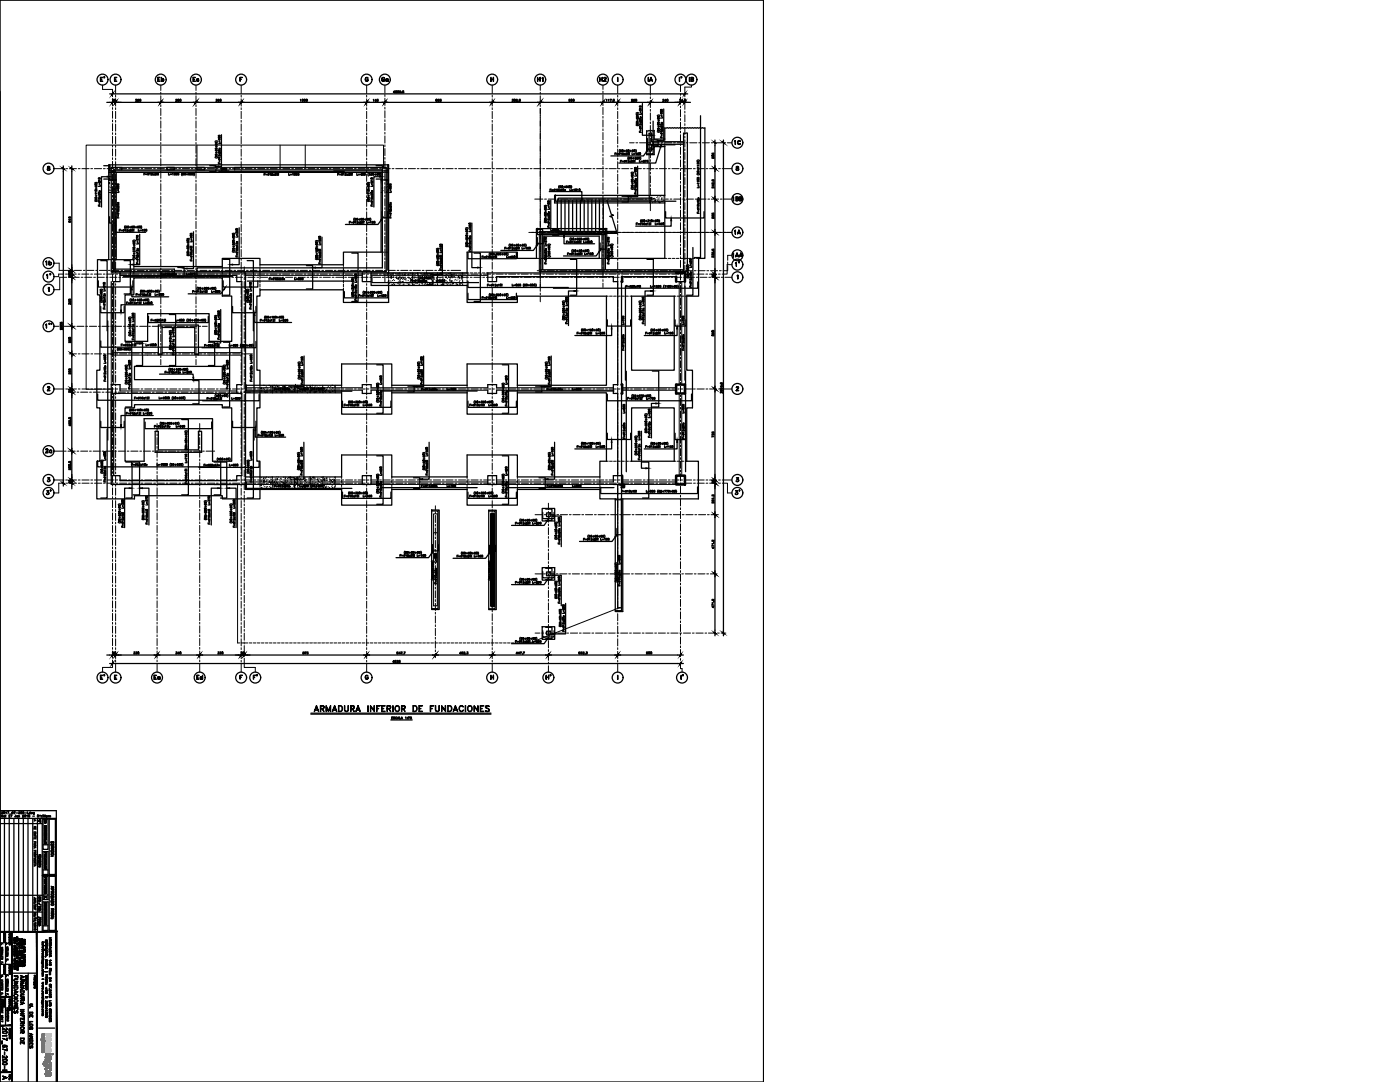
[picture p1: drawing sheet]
<svg xmlns="http://www.w3.org/2000/svg" width="279mm" height="216mm" viewBox="0 0 279 216" stroke-linecap="round" stroke-linejoin="round" font-family="sans-serif">
<defs><g id="words">
<g font-size="4">
<text x="19.1" y="17.6">E'</text>
<text x="30.7" y="17.6">Eb</text>
<text x="40.9" y="17.6" transform="rotate(-90 40.9 17.6)">Ec</text>
<text x="75.1" y="17.6">Ga</text>
<text x="109.7" y="17.6" transform="rotate(-90 109.7 17.6)">H1</text>
<text x="118.9" y="17.6">H2</text>
<text x="128.4" y="17.6">IA</text>
<text x="136.5" y="17.6">IB</text>
<text x="8.1" y="91.7">2a</text>
<text x="19.1" y="136.9">E'</text>
<text x="30" y="136.9">Ea</text>
<text x="38.5" y="136.9">Ed</text>
<text x="107.9" y="136.9">H'</text>
</g>
<g font-size="3.5">
<text x="145.7" y="30">1C</text>
<text x="145.3" y="41.3">1BB</text>
<text x="145.7" y="48">1A</text>
<text x="8.1" y="54">1b</text>
<text x="11.3" y="56.8" transform="rotate(-90 11.3 56.8)">1'</text>
<text x="12.7" y="55.7">30</text>
<text x="148.9" y="54.3" transform="rotate(-90 148.9 54.3)">1'</text>
<text x="12.7" y="79.4">25</text>
<text x="11.3" y="99.8" transform="rotate(-90 11.3 99.8)">3'</text>
<text x="12.7" y="97.7">25</text>
<text x="145.7" y="99.8">3'</text>
<text x="52.6" y="136.9" transform="rotate(-90 52.6 136.9)">F'</text>
<text x="-.4" y="216.6">A</text>
</g>
<g font-size="3.1">
<text x="137.2" y="17.6" transform="rotate(-90 137.2 17.6)">I'</text>
<text x="21.5" y="21.5">25</text>
<text x="143.6" y="56.4" transform="rotate(-90 143.6 56.4)">25</text>
<text x="143.6" y="97.7" transform="rotate(-90 143.6 97.7)">25</text>
<text x="21.5" y="131.6">25</text>
<text x="47.3" y="131.6">25</text>
<text x="137.6" y="136.9" transform="rotate(-90 137.6 136.9)">I'</text>
<text x="6" y="165.1">A</text>
</g>
<text font-size="2.6" x="6.7" y="181.7">/</text>
</g></defs>
<!-- layer: RLA-FORMATO -->
<g fill="none" stroke="#000" stroke-width=".25">
<path d="M0 18.3v197.6h152.4v-215.9h-152.4v215.9M0 161.8h11.2v24.1M0 178.6h8.4M0 164.3h8.4M0 163.3h11.2M.3 162.1l.2-.1-.2 .4h.3M.6 162.7h-.3l.3 .2-.1 .1h-.2M.9 163.3v22.6M.9 162.8l-.2 .1 .1 .1h.1M.9 162.8v.2M1 162.8h.2M1.1 162.6l.1 .4"/>
<path d="M1.1 162.1l.1-.1v.4M1.5 162h.3l-.2 .4M1.8 162.7h.2l-.3 .3h.3M1.8 163.3v22.6M1.9 162.4h.4M2.1 162.6h.3l-.2 .4M2.6 162a.19 .19 0 0 0-.2 .2 .19 .19 0 0 0 .2 .2v-.2l-.2 .1M2.8 162h.2l-.1 .4M2.8 163.4v22.6M3.1 162.6v.4l-.2-.1M3.2 162.2h.4M3.5 162.8l-.2 .1 .1 .1h.1"/>
<path d="M3.5 162.8v.2M3.7 162.8h.2v.2M3.7 162.8v.2M3.7 162.1h.3l-.3 .3h.3M3.7 163.3v22.6M4.5 162.7h.2l-.2 .3h.2M4.7 163.3v22.6M5.6 163.3v22.6M6.5 163.3v22.6M7.5 163.3v22.6M7.7 170.8l.2-.1zM7.7 171.4l.4-.2-.3 .2 .3 .1z"/>
<path d="M7.7 171.6h.4zM7.7 172.1l.4 .1zM7.7 172.7h.4l-.3 .2 .3 .1h-.4l.4-.3zM7.8 170.9l-.1 .2v-.2h.4v.2v-.2M7.8 171.8l.1 .2 .2-.2v.2v-.2l-.2 .2zM7.9 170.6l.1 .2h.1v-.2h-.4h.4v.2h-.1v-.2M7.9 170.9v.1l.1-.1M8.4 163.3v22.6M8.4 174.7h2.8M8.6 179.5v-4.6h1v4.6M8.6 163.5h1v6h-1zM8.6 169.9h1v4.6h-1z"/>
<path d="M8.6 180v5.7h1v-5.7M8.6 173.6h1M8.6 178.6h1M8.6 168.6h1M8.9 175h.4l-.1 .3-.1-.1v-.1v.2h.1v-.2zM8.9 175.4h.4l-.1 .3-.1-.1v-.1v.1h.1v-.1zM8.9 175.7l.2-.1zM8.9 176.2h.4l-.1 .3-.1-.1v-.1v.1h.1v-.1zM8.9 177h.4v.3l-.1-.2h-.3v.2zM8.9 177.9h.3zM8.9 178.1l.4 .1-.4 .2 .3-.2zM8.9 170.1h.4l-.1 .2h-.1v-.2v.2h.1v-.2z"/>
<path d="M8.9 170.5h.4l-.1 .2-.1-.1v-.1v.2h.1v-.2zM8.9 170.9h.4v.2l-.1-.2M8.9 171.2l.4 .1h-.4v.2zM8.9 171.6h.4h-.4M8.9 171.7h.4l-.4 .2 .4 .1h-.4h.3l-.3-.1 .3-.1zM8.9 172.2h.4zM8.9 172.4h.4l-.4 .2h.4h-.4l.3-.2zM8.9 172.7l.4 .2-.4 .2 .3-.2zM8.9 173.2h.4l-.1 .2-.1-.1v-.1v.2h.1v-.2zM8.9 166.3h.4l-.1 .2h-.1v-.2v.2h.1v-.2zM8.9 166.3h.1M8.9 166.7h.4l-.1 .2-.1-.1v-.1v.2h.1v-.2z"/>
<path d="M8.9 166.7h.1M8.9 166.9l.2-.1zM8.9 167.5h.4h-.4v.2zM8.9 167.8h.4h-.4v.2zM8.9 176.7l.4-.1-.4 .1 .4 .2h-.4zM8.9 177.4l.1 .2 .2-.2v.3v-.3l-.2 .3zM8.9 170.9v.2zM9 172.8v.2M9 178.1v.2M9.1 170.6l-.2 .2 .2-.2M9.1 173.3l-.2 .1 .2-.1M9.1 166.4l-.2 .1 .2-.1"/>
<path d="M9.1 177.1v.1zM9.1 170.9v.1zM9.2 177.7l.1 .3zM9.7 162.8h.2v.2M9.7 162.8v.2M9.8 163.5h1.2v11h-1.2zM9.8 174.9h1.2v10.8h-1.2zM9.9 162.8h.2v.2M10.2 176.8l.5 .2-.5 .2 .4-.2zM10.2 179.3l.5 .2-.5 .2 .4-.2zM10.2 179.8h.5v.2l-.4 .1zM10.2 169.3l.5 .2-.5 .2 .4-.2z"/>
<path d="M10.2 169.8h.5v.2l-.4 .1zM10.3 170.8h.1M10.2 179.8l.1 .3a.25 .25 0 0 0 .3 0 .25 .25 0 0 0 .1-.3M10.2 168v.3v-.3h.5v.3v-.3M10.2 168.4l.2 .3 .2-.3 .1 .3-.1-.3-.3 .3zM10.2 169.8h.5a.24 .24 0 0 1-.2 .3 .24 .24 0 0 1-.3-.3zM10.2 170.8h.1M10.3 169.3v.3M10.3 176.9v.3M10.4 177.4l.1 .2 .2 .1v-.3h-.5h.5v.2h-.2v-.2M10.4 177.9l.1 .2h.2v-.2h-.5h.5v.2h-.2v-.2M10.4 178l-.2 .2 .2-.2"/>
<path d="M10.4 179l.3 .1v-.2h-.5v.2l.3-.1M10.4 168v.1l.1-.1M10.5 178.9v.2l.2-.2M10.5 170.8h.1M10.7 169h-.5h.5M10.7 168.9v.3zM0 182h8.4M0 192.4h2.4M.2 199.3h.4v.2l-.3 .1zM.2 194.6h.4l-.4 .1 .4 .1h-.4M.2 195h.1M.2 196.3h.4l-.1 .3-.1-.1v-.2"/>
<path d="M.2 196.7h.4v.2M.2 197.3v-.3h.4v.3M.2 197.4h.4l-.1 .2-.1-.2M.2 198.5h.1M.2 199.7h.4M.2 195.5h.4M.3 198.4a.16 .16 0 0 1 0-.3 .16 .16 0 0 1 .2 0 .16 .16 0 0 1 0 .3M.3 195.5l.3 .3M.4 196.7v.1M.4 197v.1M.4 197.5l-.2 .1M.4 195.6l-.2 .2"/>
<path d="M.6 195.9l-.4 .1 .4 .2M.7 186.3h.3v.2h-.2zM.7 186.7h.3h-.3M.7 187.5h.3l-.2 .2h.2h-.3l.3-.2zM.7 199.4h.3v.2v-.2zM.7 192.7h.3v.2h-.1v-.2v.2l.1-.2zM.7 192.9l.2-.1zM.7 193.4l.3-.1-.2 .1 .2 .2zM.7 193.7h.3h-.3M.7 187.2v.1v-.1h.3M.8 186.8v.2l.2-.2v.2v-.2l-.3 .2zM.8 193.8v.2l.2-.2v.2v-.2l-.3 .2z"/>
<path d="M.9 187.2v.1v-.1M.9 199.4h.1M.9 199.7v.1v-.1M.9 193h.1M1 187.2v.1zM1 199.7v.2zM1 199.7h-.3v.2v-.2M1 193v.2zM1 193h-.3v.2v-.2M1 187.5l.1 .2zM1.1 185.9v18.7M1.8 186.6l.3 .2-.3 .1 .3-.1z"/>
<path d="M1.8 187h.3h-.3v.2zM1.8 188h.3h-.3v.2zM1.8 192.7h.3v.1l-.2 .1zM1.8 193h.3h-.3M1.8 193.2h.3v.2h-.2zM1.8 186.4l.2-.1 .1 .2h-.1l.1-.1-.2-.1v.2zM1.8 187.3h.2l.1 .1-.1 .1 .1-.1-.2-.1v.2zM1.8 192.7l.1 .2 .2-.2M1.8 193.2l.1 .2 .1-.2 .1 .2v-.2M1.9 187.6h.2l-.3 .1 .3 .2h-.2zM1.9 199.7v.2l.1-.2 .1 .2-.1-.2-.1 .2zM1.9 193.5h.2l-.3 .1 .3 .2-.2-.1z"/>
<path d="M1.9 193.9v.1h.2h-.3zM1.9 186.7v.2M2 199.4h.1M2.1 199.4v.2zM2.1 199.4h-.3v.2v-.2M2.4 194.2h4.9M2.8 187.4h.3h-.3M2.8 187.5h.3l-.3 .1 .3 .1h-.3h.2l-.2-.1 .2-.1zM2.8 187.5h.1M2.8 188.1h.3l-.3 .2h.3h-.3l.2-.2zM2.8 188.1h.1M2.8 188.9l.3 .1-.3 .1 .2-.1z"/>
<path d="M2.8 189.2h.3l-.3 .2h.3h-.3l.2-.2zM2.8 189.5h.3zM2.8 190.1h.3v.2v-.2h-.3v.2zM2.8 190.4l.3 .1v-.1v.1zM2.8 190.6l.3 .1-.3 .1 .2-.1zM2.8 190.6h.1M2.8 191.2h.3zM2.8 191.7h.1M2.8 191.9l.1-.1zM2.8 192l.3 .1-.1 .1-.1-.2 .1 .1 .1-.1zM2.8 192.5l.3 .1-.3 .1 .2-.1zM2.8 192.5h.1"/>
<path d="M2.8 192.8h.3h-.3v.1zM2.8 193l.1 .2 .2-.2M2.8 193.2l.3 .1-.3 .1 .2-.1zM2.8 192.2h.3M2.8 193h.3M2.8 187.1v.2l.2-.2 .1 .1-.1-.1-.2 .2zM2.8 189.8h.3l-.3 .1 .3 .1h-.3zM2.8 190.4v.1zM2.8 192.3v.1zM2.8 193l.1 .1 .2-.1M2.8 188.7v.1l.2-.1 .1 .1-.1-.1-.2 .1zM2.9 189v.1"/>
<path d="M2.9 190.6v.2M2.9 192.5v.2M2.9 193.3v.1M2.9 192.5v.1M2.9 189.5v.2v-.2M2.9 190.1h.1M2.9 191.7l.1 .2 .1-.2v.2zM2.9 192l-.1 .2 .1-.1M2.9 192.3h.1M3.1 191.2v.1zM3.1 191.7h-.3h.3M3.1 189.7h-.3h.3"/>
<path d="M3.1 192.2v.2zM3.3 187h.3h-.3v.2zM3.3 187.5h.3h-.3M3.3 188.2l.3 .1-.2 .1zM3.3 189h.3h-.3v.2zM3.3 189.2l.3 .1-.3 .1 .3-.1zM3.3 189.2h.1M3.3 189.8h.1M3.3 190.3h.3v.2v-.2h-.3v.2zM3.3 190.6h.3l-.3 .1 .3 .1h-.3l.3-.2zM3.3 190.9h.1M3.3 191.6h.3l-.3 .1 .3 .1h-.3h.2l-.2-.1 .2-.1z"/>
<path d="M3.3 191.9l.3 .1-.3 .1 .3-.1zM3.3 192.2l.3 .1-.1 .1v-.2v.2l.1-.2zM3.3 192.5h.3zM3.3 192.7h.3h-.3M3.3 192.8h.3l-.3 .2h.3h-.3l.3-.2zM3.3 193.4l.3 .1v-.1v.2zM3.3 193.4v.2v-.2M3.3 187.6v.2l.2-.2 .1 .1-.1-.1-.2 .2zM3.3 188.2l.1 .2 .2-.2M3.3 188.5v.1v-.1h.3M3.3 190.1l.3-.1-.3 .1 .3 .1h-.3zM3.3 187.2h.3l-.3 .1 .3 .1h-.3z"/>
<path d="M3.4 189.2v.2M3.4 192v.1M3.5 188.5h.1M3.5 189.8h.1M3.5 190.3h.1M3.5 191.1h.1M3.5 192.3l-.2 .1 .2-.1M3.5 193.1h.1M3.6 189.8h-.3h.3M3.6 190.9h-.3h.3M3.6 190.8v.2zM3.6 192.5v.1z"/>
<path d="M3.6 188.5v.1zM3.6 189.8v.1zM3.6 191.1v.2zM3.6 191.1h-.3v.2v-.2M3.6 193.1v.2zM3.6 193.1h-.3v.2v-.2M3.8 187.9h.3l-.2 .2h.2h-.3l.2-.1zM3.8 188.2l.3 .2v-.2v.2zM3.8 188.2v.2v-.2M3.8 188.5l.3 .1-.3 .1 .2-.1zM3.8 188.5h.1M3.8 188.8h.3h-.3v.1z"/>
<path d="M3.8 189.5l.3 .2-.3 .1 .2-.1zM3.8 189.8h.3v.2l-.2-.1 .1 .1 .1-.1zM3.8 190.1h.3zM3.8 190.2l.3 .1-.3 .1 .2-.1zM3.8 191.1h.3v.1v-.1h-.3v.1zM3.8 191.6h.3v.1h-.2l.2-.1zM3.8 191.8l.3 .1-.3 .1 .2-.1zM3.8 192.1h.3v.2l-.2-.1 .1 .1 .1-.2zM3.8 192.4l.3 .2-.3-.2M3.8 192.4v.2v-.2M3.8 192.6l.3 .1-.3 .1 .2-.1zM3.8 190.5l.1 .2 .1-.2 .1 .1-.1-.1-.1 .2z"/>
<path d="M3.8 191.3l.1 .2 .1-.2 .1 .2-.1-.2-.1 .2zM3.9 187.4l.2 .1-.2-.1v.2zM3.9 188.5v.2M3.9 189.6v.1M3.9 190.2v.2M3.9 191.9v.1M3.9 192.7v.1M3.9 189.9l-.1 .1 .1-.1M3.9 192.2l-.1 .1 .1-.1M4 191.1h.1M4.1 191.2h.1M4.1 192.6v-.2v.2"/>
<path d="M4.3 187.3h.3l-.3 .2 .3 .1h-.3h.2l-.2-.1 .2-.1zM4.3 187.6l.3 .1-.3 .2 .2-.2zM4.3 187.9l.3 .1-.2 .1v-.1v.1l.1-.1zM4.3 188.2h.3h-.3M4.3 188.3l.3 .1-.3 .1 .2-.1zM4.3 188.6h.3l-.3 .2h.3h-.3l.2-.2zM4.3 188.9h.3l-.3 .2h.3h-.3l.2-.2zM4.3 189.7h.3h-.3M4.3 190.3h.1M4.3 190.6h.3v.1l-.1-.1zM4.3 191.1l.3 .1h-.2v-.1v.1l.1-.1zM4.3 191.9l.3 .1-.3 .1 .2-.1z"/>
<path d="M4.3 192.8l.3-.1zM4.3 190.8v.2v-.2h.3M4.3 191.7l.1-.1 .2 .1-.1 .1v-.1l-.1-.1-.1 .2zM4.3 192.2h.3h-.3v.1l.3 .1-.3-.1zM4.3 190h.3l-.3 .1 .3 .1h-.3zM4.3 187.7v.1M4.3 188.3v.2M4.3 191.9v.2M4.4 189.7l.2 .2-.2-.2M4.4 188l-.1 .1 .1-.1M4.4 189.2h.1M4.4 190.3v.2l.2-.2-.1 .2z"/>
<path d="M4.4 190.6h.1M4.4 190.8h.1M4.4 191.2h-.1h.1M4.4 192.8l.2 .1zM4.4 189.8l-.1 .1 .1-.1M4.5 190.3h-.2h.3M4.5 192.5h-.2h.2M4.5 192.4l.1 .2zM4.6 189.2l-.1 .2zM4.6 189.2h-.3v.2v-.2M4.6 190.8l-.1 .2zM4.7 187.5h.3v.1h-.2l.2-.1z"/>
<path d="M4.7 187.7h.3v.2v-.2zM4.7 187.7v.2v-.2M4.7 188h.3l-.3 .2h.3h-.3l.3-.2zM4.7 188h.1M4.7 188.3h.3v.1v-.1zM4.7 188.3v.1v-.1M4.7 188.8h.3h-.3v.2zM4.7 189l.3 .1-.3 .1 .3-.1zM4.7 189.3h.2l.1 .1-.2-.1-.1 .2zM4.7 189.9v.1l.2-.1 .1 .1-.1-.1-.2 .2zM4.7 191h.3l-.3 .2h.3h-.3l.3-.2zM4.7 191.5h.1"/>
<path d="M4.7 191.8v.2v-.2M4.7 192h.3v.2h-.2l.2-.1zM4.7 192.2l.1-.1zM4.7 192.3l.3 .1-.3 .1 .3-.1zM4.7 192.3h.1M4.7 192.6v.1l.2-.1 .1 .1-.1-.1-.2 .2zM4.8 189v.2v-.2M4.8 192.3v.2M4.8 187.5l-.1 .1 .1-.1M4.8 187.7h.1M4.8 188.3h.1M4.8 191.5l.2 .2v-.2l-.1 .2z"/>
<path d="M4.8 191.6l-.1 .1 .1-.1M4.8 191.8h.1M5 191.3h-.3l.3 .1M5 191.3v.2zM5 191.5h-.3h.3M5 191.8v.2zM5 191.8h-.3M5.1 195.4h.3l-.2 .2h.2h-.3l.3-.2zM5.1 196h.3v.3v-.2h-.2l-.1 .2zM5.1 196.4h.3l-.2 .2h.2h-.3l.3-.2zM5.1 196.7l.3 .1zM5.1 196.9h.3v.2h-.2z"/>
<path d="M5.2 196.9h.2v.2h-.2zM5.2 194.7h.2v.2l-.1-.2-.1 .2zM5.3 196.1v.1v-.1M5.4 195.8h-.3l.3 .1M5.4 195.7v.3zM5.6 194.2v21.7M6.8 194.6h.3l-.1 .2h-.1v-.2l.1 .2v-.2zM6.8 195h.3l-.1 .2-.1-.1v-.1l.1 .2v-.2zM6.8 195.2l.1-.1zM6.8 196h.3v.2l-.1-.2zM6.8 196v.2v-.2M6.8 196.7h.2z"/>
<path d="M6.8 196.3h.2v.3v-.2h-.2l.1 .2zM6.9 195.7l.2 .2-.3-.1 .3-.2-.2 .2M6.9 196v.1zM7 196.6l.1 .3zM7.7 183.1h.4v.2v-.2zM7.7 183.1h.1M7.7 184.1h.4h-.4M7.7 184.5l.4 .1-.4 .2 .4-.2zM7.7 184.5h.1M7.8 183.4l-.1 .2v-.2h.4v.2v-.2M7.8 183.8l.2-.1 .1 .2-.1 .1 .1-.2-.2-.1-.1 .1 .1 .2zM7.9 184.5v.2"/>
<path d="M7.9 183.1v.1l.1-.1M7.9 183.4v.1l.1-.1M7.9 184.1v.3M8 184.1v.3M8.1 184.4h-.4h.4M8.3 192.1v.1l.4 .1h-.4zM8.3 199.9v.2l.4 .1h-.4zM8.4 188h.3zM8.4 188.2h.3zM8.4 189.9h.3zM8.4 190.6h.3zM8.4 191.4h.4z"/>
<path d="M8.4 191.8l.3 .1zM8.5 193.3h.1M8.4 194.2l.3 .1zM8.4 195.4h.4zM8.4 196.1l.3-.1-.2 .1 .2 .1-.2 .1 .2 .1-.3-.1 .2-.1zM8.4 196.6l.3-.1-.2 .1 .2 .1-.2 .1 .2 .1-.3-.1 .2-.1zM8.4 197.1l.3-.1-.2 .1 .2 .1-.2 .1 .2 .1-.3-.1 .2-.1zM8.5 197.6h.1M8.4 197.8h.3zM8.4 198.5h.3zM8.4 199.3h.4zM8.4 199.7h.3z"/>
<path d="M8.4 190.2h.2v.2h-.1v-.2l.1 .2v-.1l-.1-.1v.2zM8.4 191.6h.2v.2v-.2h-.2l.1 .2zM8.4 192.1l.2-.1v.3v-.3l-.2 .1 .1 .2zM8.4 193.3h.1M8.4 197.6h.1M8.4 198.1h.2v.2h-.1v-.2l.1 .2v-.1l-.1-.1v.2zM8.4 198.9h.2v.3v-.3h-.2l.1 .3zM8.4 199.5h.2v.2v-.2h-.2l.1 .2zM8.4 189.4a.19 .19 0 0 1 .3-.1 .19 .19 0 0 1 .1 .3 .19 .19 0 0 1-.3 .1l.2-.1-.2 .1a.18 .18 0 0 0 .3-.2 .18 .18 0 0 0-.3-.2 .18 .18 0 0 0-.1 .3zM8.4 192.8l.1 .2 .1-.2v.3v-.2M8.5 191h.1v.2v-.2l-.2 .2zM8.5 199.9h.1v.3v-.3l-.2 .2z"/>
<path d="M8.5 189.4h.2v.2l-.1-.2-.1 .2zM8.6 189.9l.1 .2zM8.6 197.8l.1 .2zM8.6 188.2v.2h-.2h.2zM8.6 190.6v.2h-.2h.2zM8.6 192.8l-.1 .3-.1-.2M8.6 194.3v.2h-.2h.2zM8.6 194.5v.2l-.2 .1 .2-.1zM8.6 198.5v.2h-.2h.2zM8.6 184.7h1M8.6 192.8v.1M8.6 188.6l.1 .1z"/>
<path d="M8.8 188h.1M8.7 188.7l.1 .1-.1-.2h-.3l.4 .1M8.9 183.7h.4zM8.9 184.3h.4l-.4 .2h.4h-.4l.3-.2zM8.9 182.5l.4-.1-.4 .2 .4 .1h-.4zM8.9 182.9h.3v.2a.16 .16 0 0 0 0-.2 .16 .16 0 0 0-.2 0 .16 .16 0 0 0 0 .2zM8.9 183.3h.3v.2a.16 .16 0 0 0 0-.2 .16 .16 0 0 0-.2 0 .16 .16 0 0 0 0 .2zM9 193.9h.5zM9 190.8l.1 .1M9 190.9h.1M9.1 188l.4 .2-.4 .1 .3-.1zM9.1 188.5h.4l-.4 .2 .4 .1h-.4l.3-.3z"/>
<path d="M9.1 189.3h.4zM9.1 189.5l.4 .1-.4 .2 .3-.2zM9.1 192h.4zM9.1 192.3h.4zM9.1 192.5h.4zM9.1 192.7h.4h-.4v.2zM9.1 193h.4v.3l-.1-.3M9.1 194.5h.4v.3l-.1-.3zM9.1 195.4h.4l-.4 .3h.4h-.4l.3-.3zM9.1 196.3h.1M9.1 198.8l.3 .3v-.2v.2l-.3-.2v.2zM9.1 199.7l.3 .3v-.3v.3l-.3-.3v.3z"/>
<path d="M9.1 190.9h.1M9.1 187.6l.1 .3 .2-.3v.3v-.3l-.2 .3zM9.1 191.6l.3-.1v.3a.17 .17 0 0 0 0-.2 .17 .17 0 0 0-.3 0 .17 .17 0 0 0 .1 .2zM9.1 193v.3zM9.1 197.2h.3zM9.1 197.7h.2M9.1 197.6l.1 .2M9.1 198.1h.2M9.1 197.5l.1 .3 .1-.2 .2 .2v-.2l-.2-.1-.1 .3M9.2 189.9l.2 .1v.2a.16 .16 0 0 0 0-.2 .16 .16 0 0 0-.2 0 .16 .16 0 0 0 0 .2zM9.2 198v.2M9.2 188v.3"/>
<path d="M9.2 189.5v.3M9.2 198l.1 .1M9.2 193v.2l.1-.2M9.2 194.5v.2l.1-.2M9.2 197.4v-.4v.4M9.2 198l.1 .2h-.2a.17 .17 0 0 1 .2-.2 .17 .17 0 0 1 .1 .2M9.2 192v.3M9.3 196.3h.1M9.3 192v.3M9.4 198v.2M9.4 189h-.3h.3M9.4 188.9l.1 .3z"/>
<path d="M9.4 198.1h-.3M9.8 187.1h.4l-.3 .2 .3 .2h-.4l.3-.1-.3-.1 .3-.2zM9.8 187.6l.4 .1-.4 .2 .4-.2zM9.8 188.5h.4v.2l-.3 .1zM9.8 188.9l.4 .2-.4 .2 .4-.2zM9.8 189.4h.4h-.3l-.1 .2zM9.8 189.8h.4v.2v-.2h-.3l-.1 .2zM9.8 190.2h.4l-.3 .2 .3 .1h-.4l.4-.3zM9.8 190.6l.4 .2-.4 .1 .4-.1zM9.8 191.6h.3l.1 .1zM9.8 193.3h.4v.2l-.2-.1v-.1l.2 .2v-.2zM9.8 193.7h.3z"/>
<path d="M9.8 195.1l.4 .2v-.2l-.1 .2-.3-.2v.3l.1-.3M9.8 196.9h.4v.2v-.2zM9.9 197.3h.1M9.8 197.5l.4 .2v-.2l-.1 .2-.3-.2v.3l.1-.3M9.8 198.8l.4 .2v-.2l-.1 .2-.3-.2v.3l.1-.3M9.8 199.7h.4h-.3l-.1 .2zM9.8 200l.4 .2-.4 .1 .4-.1zM9.9 188.5h.3v.2h-.3zM9.9 192.4h.3M9.9 192.6h.3M9.9 198.4h.3M9.9 198.5h.3"/>
<path d="M9.9 188.1h.3v.2l-.1 .1 .1-.2-.2-.2-.1 .2 .1 .2-.1-.1zM9.9 192.4v.2M9.9 198.4v.2M9.9 191.9l.3 .3h-.4l.4-.1-.3-.2v.3zM9.9 195.5l.3 .2h-.4h.4l-.3-.2v.3zM9.9 197.9l.3 .2h-.4h.4l-.3-.2v.3zM9.9 187.6v.3M9.9 189v.2M9.9 190.6v.3M10 193.9l-.1 .2v-.3v.2l.1-.2 .1 .3-.1-.2M10 189.8v.1zM10 196.9v.1z"/>
<path d="M10.2 193.7h.1M10.2 192.4v.2M10.2 198.4v.2M10.2 181.8l.5 .1-.5 .2 .4-.2zM10.2 182.7l.5 .2-.5 .2 .4-.2zM10.3 183.3h.1M10.2 183.3h.1M10.3 182.8v.2M10.4 181.4l.1 .2h.2v-.3h-.5l.5 .1v.2h-.2v-.2M10.4 182.3l.1 .3h.2v-.3h-.5h.5v.3h-.2v-.3M10.5 183.3h.1M.2 200.6v-.2h.4v.2"/>
<path d="M.2 200.7h.4l-.4 .2 .4 .1h-.4M.2 201.5h.4l-.1 .3-.1-.3M.2 202.1v-.2h.4v.2M.2 200.2h.4M.3 200.1a.16 .16 0 0 1 0-.2 .16 .16 0 0 1 .2 0 .16 .16 0 0 1 0 .2M.4 201.1v.3l.2-.1v-.2h-.4l.1 .3 .1-.1M.4 200.4v.1M.4 201.9v.1M.4 201.7l-.2 .1M.5 202.6v.2l-.3-.2v.2M.5 203.4l.1 .1h-.4M.6 203.7v.2l-.4-.1"/>
<path d="M.7 200.3l.3 .1zM.7 200.6h.3zM.7 200.7l.3 .1-.3 .1 .3-.1zM.8 200.7v.2M.9 200.4v.2v-.2M1.4 201.2h.3l-.3 .3h.3M1.4 201.6h.3v.1l-.2 .2zM1.4 202.5l.3 .1-.3 .1M1.4 202.8h.3v.2l-.3 .1zM1.4 203.2l.3 .1-.3 .1M1.4 201.1h.3M1.4 202h.3"/>
<path d="M1.4 203.5v.3l.3-.3v.3M1.4 202.4a.15 .15 0 0 1 0-.2 .15 .15 0 0 1 .3 0 .15 .15 0 0 1 0 .2M1.5 202.5v.2M1.5 203.2v.2M1.8 200.3l.3 .2-.3 .1 .3-.1zM1.8 200.7h.3h-.3v.2zM1.8 201l.3 .1-.3 .1 .3-.1zM1.8 205.2h.3l-.2 .2h.2h-.3l.3-.2zM1.8 206h.3l-.2 .1 .2 .1h-.3h.2l-.2-.1 .2-.1zM1.8 206.7h.3v.2h-.1v-.2v.2l.1-.2zM1.8 200.1l.2-.1 .1 .2-.1 .1 .1-.2-.2-.1v.3zM1.8 201.3l.1 .2 .2-.2v.2v-.2l-.2 .2z"/>
<path d="M1.9 205.6h.2l-.3 .1 .3 .1h-.2zM1.9 200.4v.2M1.9 201v.2M2 206.4h.1M2 206.8l-.2 .1 .2-.1M2.1 206.4v.1zM2.1 206.4h-.3v.1v-.1M7.7 205.1h3.2M8.5 201.1h.1M8.4 202.2h.3zM8.4 200.9h.1M8.4 201.1h.1"/>
<path d="M8.4 201l.1-.3-.1 .3 .2-.2v.2M8.5 201l.1-.3v.3M8.6 202.2v.2h-.2h.2zM8.6 202.4v.2h-.2h.2zM8.6 200.9v.1M9.1 201.6l.3-.1 .1 .1zM9.1 200.3h.2M9.1 200.2l.1 .2M9.1 200.6l.1 .3 .2-.3h-.1v.2M9.1 202.1h.2M9.1 202l.1 .1M9.1 202.4h.3v.1h-.3"/>
<path d="M9.1 202.8h.3v.2l-.3-.1M9.1 200.6v.2M9.1 202.4v.1M9.1 202.8v.2M9.1 200.2l.1 .2 .1-.2 .2 .2v-.2h-.2l-.1 .2M9.1 201.9v.2l.2-.1M9.2 201l.3 .2h-.4h.3l-.2-.2v.3zM9.2 200.7h.2M9.3 202l.2 .1v-.2l-.1 .2M9.3 200.6v.2l-.1-.1M9.4 200.6v.2M9.4 200.7l-.3 .1"/>
<path d="M9.5 202.1l-.2-.1-.1 .1M9.8 202.3h.4l-.3 .2 .3 .1h-.4l.4-.3zM9.8 202.7h.4v.2l-.3 .1zM9.9 202.8h.3v.1l-.3 .1zM9.9 203.2l-.1 .3v-.3h.4v.3v-.3M9.9 200.4v.3l.2-.3 .1 .3-.1-.2-.2 .2zM9.9 201.4h.3l-.1 .3a.18 .18 0 0 0 .1-.3 .18 .18 0 0 0-.3 0 .18 .18 0 0 0 0 .3zM9.9 203.6v.3l.2-.3 .1 .2-.1-.2-.2 .3zM9.9 200v.3M10 203.2v.1z"/>
<circle cx=".8" cy="162.2" r=".2"/>
<circle cx="4.2" cy="162.2" r=".2"/>
<circle cx="4.6" cy="162.2" r=".2"/>
<circle cx="5" cy="162.8" r=".19"/>
<circle cx="8" cy="172.4" r=".15"/>
<circle cx="8" cy="172.4" r=".17"/>
<circle cx="9.1" cy="167.2" r=".16"/>
<circle cx="9.1" cy="175.9" r=".16"/>
<circle cx="9.1" cy="168.3" r=".16"/>
<circle cx="9.1" cy="175.9" r=".18"/>
<circle cx="9.1" cy="168.3" r=".18"/>
<circle cx="9.1" cy="167.2" r=".18"/>
<circle cx="10.5" cy="170.5" r=".21"/>
<circle cx="10.5" cy="178.5" r=".21"/>
<circle cx="10.5" cy="170.5" r=".23"/>
<circle cx="10.5" cy="178.5" r=".23"/>
<circle cx=".9" cy="194.3" r=".13"/>
<circle cx=".9" cy="187.9" r=".12"/>
<circle cx=".9" cy="187.9" r=".14"/>
<circle cx=".9" cy="194.3" r=".14"/>
<circle cx="2" cy="188.4" r=".13"/>
<circle cx="2" cy="194.3" r=".13"/>
<circle cx="2" cy="194.3" r=".15"/>
<circle cx="2" cy="188.4" r=".15"/>
<circle cx="2.9" cy="187.9" r=".12"/>
<circle cx="2.9" cy="191.5" r=".12"/>
<circle cx="3" cy="187.9" r=".14"/>
<circle cx="3" cy="191.5" r=".14"/>
<circle cx="4" cy="189.1" r=".13"/>
<circle cx="4" cy="187.7" r=".13"/>
<circle cx="4" cy="189.1" r=".12"/>
<circle cx="4" cy="187.7" r=".12"/>
<circle cx="4.8" cy="190.5" r=".13"/>
<circle cx="4.9" cy="189.7" r=".11"/>
<circle cx="4.9" cy="190.8" r=".11"/>
<circle cx="4.9" cy="189.7" r=".13"/>
<circle cx="4.9" cy="190.8" r=".13"/>
<circle cx="5.3" cy="197.4" r=".13"/>
<circle cx="5.3" cy="195.1" r=".13"/>
<circle cx="5.3" cy="197.4" r=".15"/>
<circle cx="5.3" cy="195.1" r=".15"/>
<circle cx="6.9" cy="197.1" r=".12"/>
<circle cx="6.9" cy="195.4" r=".12"/>
<circle cx="6.9" cy="197.1" r=".14"/>
<circle cx="6.9" cy="195.4" r=".14"/>
<circle cx="8.5" cy="189" r=".11"/>
<circle cx="8.5" cy="194" r=".11"/>
<circle cx="8.5" cy="192.6" r=".11"/>
<circle cx="8.5" cy="194" r=".13"/>
<circle cx="8.5" cy="189" r=".13"/>
<circle cx="8.5" cy="192.6" r=".13"/>
<circle cx="8.5" cy="193.6" r=".13"/>
<circle cx="9.1" cy="184" r=".16"/>
<circle cx="9.1" cy="184" r=".18"/>
<circle cx="9.3" cy="196" r=".17"/>
<circle cx="9.3" cy="195.1" r=".17"/>
<circle cx="9.3" cy="190.5" r=".17"/>
<circle cx="9.3" cy="196" r=".19"/>
<circle cx="9.3" cy="190.5" r=".19"/>
<circle cx="9.3" cy="195.1" r=".19"/>
<circle cx="10" cy="194.4" r=".12"/>
<circle cx="10" cy="194.4" r=".14"/>
<circle cx="10" cy="196.6" r=".17"/>
<circle cx="10" cy="198.5" r=".18"/>
<circle cx="10" cy="192.5" r=".18"/>
<circle cx="10" cy="196.6" r=".19"/>
<circle cx="10.5" cy="180.5" r=".21"/>
<circle cx="10.5" cy="180.5" r=".23"/>
<circle cx=".4" cy="203.1" r=".18"/>
<circle cx=".9" cy="200.1" r=".14"/>
<circle cx="2" cy="207.1" r=".13"/>
<circle cx="2" cy="207.1" r=".15"/>
<circle cx="8.5" cy="200.5" r=".14"/>
<circle cx="8.5" cy="200.5" r=".11"/>
<circle cx="8.5" cy="201.9" r=".11"/>
<circle cx="8.5" cy="201.9" r=".13"/>
<circle cx="8.5" cy="201.5" r=".13"/>
<circle cx="9.3" cy="202.9" r=".19"/>
<circle cx="9.3" cy="202.4" r=".18"/>
<circle cx="10" cy="202" r=".17"/>
<circle cx="10" cy="202" r=".19"/>
</g>
<g fill="#000" stroke="#000" stroke-width=".2">
<path d="M0 198.8v.2l2.4-.2zM0 199l2.4-.2v.2z"/>
<path d="M0 204.5v.2l2.4-.2zM0 204.7l2.4-.2v.2z"/>
<path d="M2.3 185.9v30h.2zM2.3 185.9h.2v30z"/>
<path d="M7.3 185.9v30h.2zM7.3 185.9h.2v30z"/>
<path d="M11.2 186v29.9h.2zM11.2 186l.2-.2v30.1zM0 186h11.2l.2-.2zM0 185.8h11.4l-11.4 .2z"/>
</g>
<!-- layer: RLA-LOGO -->
<g fill="none" stroke="#c0c0c0" stroke-width=".25">
<path d="M9.1 207.2h.1M9.1 207.3h.1M9.1 207.4h.1M9.1 207.4l.1 .1M9.1 207.5h.1M9.1 209.5h.1M9.1 209.6h.1M9.1 209.6l.1 .1M9.1 209.7h.2M9.1 206.3h1h-1h1h-1v.2h.7M9.1 206.3h1zM9.1 206.4h1"/>
<path d="M9.1 206.4h1zM9.1 206.4l1 .1zM9.1 208.1h1l-.1 .1M9.1 208.1h1zM9.1 208.1h1M9.1 208.2h1zM9.1 208.2h1M9.1 208.2h.9h-.2M9.1 208.7h1zM9.1 208.7h1M9.1 208.8h1zM9.1 208.8h.9"/>
<path d="M9.1 208.9h.9zM9.1 208.9h.8zM9.1 207.5l.2 .1M9.1 209.7l.2 .1M9.1 208.7h.8M9.1 208.1v.1M9.1 208.7v.2M9.1 207.6h.3M9.1 209.8h.3M9.1 209.8h.3v.2l-.1-.1M9.2 207.6h.2v.2M9.2 207.1h.8z"/>
<path d="M9.2 207.7h.2M9.2 209.9h.2M9.2 207h.8h-.8M9.2 209.2h.8zM9.2 209.4l-.1 .1M9.2 207h.7M9.2 209.2h.7zM9.2 209.2h.8M9.2 209.2h.8h-.8M9.3 207h.6zM9.3 207h.6h-.6M9.3 209.2h.6h-.6"/>
<path d="M9.3 207.2h-.2M9.3 209.4h-.2M9.3 209.3l-.2 .1M9.4 207h.5M9.4 209.1h.4zM9.4 207.1l-.3 .1M9.4 206.9h.4M9.4 207h.4M9.4 209.1h.4h-.4M9.4 209.1h.4M9.4 209.3h-.3M9.5 206.9h.2"/>
<path d="M9.5 207.1h-.4M9.5 209.1h.2M9.6 207.8h.2zM9.6 207.8h.1M9.6 210h.2zM9.6 209.3v.7h.1M9.6 207.1v.7M9.6 207.1h.5M9.6 207.1h.1M9.6 207.2h.1M9.6 207.3h.1M9.6 207.4h.1"/>
<path d="M9.6 207.5h.1M9.6 207.6h.1M9.6 207.6h.5M9.6 207.8h.2M9.6 209.1h.1M9.6 209.3h.1M9.6 209.4h.1M9.6 209.5h.1M9.6 209.6h.1M9.6 209.7h.1M9.6 209.8h.1M9.6 209.8h.5"/>
<path d="M9.7 207.1v.6M9.7 209.3v.5M9.7 206.9h-.3h.4M9.8 209.3h.3M9.8 206.5h.2M9.8 208.2h.2h-.2M9.8 207.1l.3 .1M9.8 208.2h.2h-.1M9.9 206.5h.2zM9.9 209.2h-.6h.6M9.9 208.3h.2zM9.9 208.7h.2h-1h1"/>
<path d="M9.9 209.3h.2M9.9 206.5h.2M9.9 208.7h.2h-.2M9.9 207.6h.2M9.9 208.3h.2M9.9 208.3h.2h-.2M9.9 208.7h.2zM9.9 207.2h.2M9.9 209.4h.2M9.9 209.9l-.3 .1M9.9 206.6h.2zM10 206.6h.1z"/>
<path d="M10 206.6h.1M10 208.4h.1zM10 207.2h.1M10 207.7l-.4 .1M10 209.4h.1M10 206.7h.2M10 206.7h.2zM10 206.8h.2M10 206.8h.1zM10 209.3h-.8h.8h-.8h.3M10 208.4h.1M10 208.6h.2"/>
<path d="M10 206.6h.2M10 207.3h.1M10 207.5h.1M10 209.5h.1M10 209.6h.1M10 209.9h-.4M10 208.2h.1M10 208.4h.2zM10 208.5h.2zM10 208.6h.2zM10 208.6h.2h-.2M10 206.5h.1"/>
<path d="M10 207.4h.1M10 207.7h-.4M10 208.5h.2M10.1 206.5h-.2h.2M10.1 206.5l-.2 .1M10.1 207.6h-.3M10.1 209.8h-.3M10.1 209.7l-.2 .1M10.1 206.3l-.1 .2M10.1 207.5h-.2M10.1 209.7h-.2"/>
</g>
<g fill="none" stroke="#707070" stroke-width=".25">
<path d="M8.3 207.4v.1M8.3 207.5h.1M8.3 207.5h.5l-.4 .1M8.3 207.3h.5M8.3 207.5h.5h-.5h.1M8.3 207.6h.5zM8.3 207.4h.1M8.4 207.6h.4M8.4 207.6h.4h-.4M8.4 207.3h.1M8.4 206.5l.1 .1M8.4 206.5h.1"/>
<path d="M8.4 206.4h.1M8.4 208.6h.1M8.4 209.1l.1 .1M8.4 209.1h.1M8.4 209h.1M8.4 207.4h.1M8.4 207.4l.1 .1M8.4 209.8h.1M8.4 209.9h.1M8.4 206.8h.4zM8.4 206.9h.4M8.4 207.1h.4"/>
<path d="M8.4 207.1h.4zM8.4 208h.4zM8.4 208h.4M8.4 208.3h.4zM8.4 208.3h.4h-.4M8.4 207.8h.4zM8.4 207.8h.4M8.4 209.4h.4h-.4M8.4 209.4h.4zM8.4 209.4l.4 .1zM8.4 206.6l.2 .1M8.4 208.7l.2 .1"/>
<path d="M8.4 209.2h.1M8.4 209h.4M8.4 206.9h.3M8.4 208h.3M8.4 207.8h.1M8.4 207.5h.2M8.4 209.9h.2M8.4 208.5h.4h-.2v.3M8.4 208.5h.4h-.4h.2M8.4 208.5h.4h-.3M8.4 206.4h.4M8.4 208.7h.2"/>
<path d="M8.4 209.7h.2M8.5 206.4h.3zM8.5 209h.3h-.4h.4h-.4h.2M8.5 209h.3zM8.5 210h.1h-.1M8.5 210h.1M8.5 206.3h.3M8.5 208.5h.3zM8.5 209h.2M8.5 208.9h.2M8.6 209.7h.1M8.5 206.3h.2"/>
<path d="M8.5 208.5h.2M8.5 206.7h.1M8.5 208.8h.1M8.5 207.3h.2M8.5 206.3h.1M8.5 208.4h.2zM8.5 208.9h.2h-.2M8.5 207.3h.2zM8.5 209.7l-.1 .1M8.5 209.7h.1M8.5 206.4h-.1M8.5 208.5l-.1 .1"/>
<path d="M8.5 207.3l-.2 .1M8.6 208.4h.1M8.6 208.9h.1M8.6 209.9h.1M8.6 206.4h-.2h.4M8.6 206.7h.1M8.7 206.7h.1M8.6 208.8h.1M8.6 209.3h.1M8.7 209.3h.1M8.6 206.6h.2M8.6 206.5h.1"/>
<path d="M8.6 206.4h.1M8.6 206.4h.2M8.6 208.7h.2M8.6 208.6h.1M8.6 208.5h.2M8.6 209.2h.2M8.6 209.1h.1M8.6 209h.1M8.6 209.8h.2M8.7 212.2h.1M8.7 212.3h.1M8.7 206.4v.2"/>
<path d="M8.7 208.5v.2M8.7 209v.2M8.7 212.1h.1M8.7 212.4h.1M8.7 212.4h.2M8.7 209.7h.1M8.7 209.8h-.1M8.7 206.9h.1M8.7 208h.1M8.7 209.5l-.3-.1 .4 .1M8.7 209.5h.1M8.7 212.5h.2"/>
<path d="M8.7 207.1h-.3h.3M8.7 208.1h.1M8.7 207.3h.1M8.7 210h.1M8.7 212.5l1.4 .1h-1.3h1.3h-1.3h1.3h-1.3h1.3h-1.3h.2M8.7 207h.1M8.7 208.2h.1M8.7 212h.3M8.7 206.7h-.1M8.8 212.6h1.3zM8.8 206.9h.1M8.8 207h.1"/>
<path d="M8.8 208.1h.1M8.8 208.2h.1M8.8 209.6h.1M8.8 209.5h.1M8.8 206.4v.1M8.8 208.7h.1M8.8 209h.1M8.8 207.4h.1M8.8 207.5h.1M8.8 209.9h.1M8.8 208h.1M8.8 212h.2"/>
<path d="M8.8 208.7l-.2 .1M8.8 208.6h.1M8.8 209.2l-.2 .1M8.8 209.1h.1M8.8 209.8h.1M8.8 212.6h1.3M8.8 212.6h1.3h-1.3M8.8 206.4h-.2v.3M8.8 209h-.2v.3M8.8 208.3l-.4-.1h.4h-.4h.4h-.4h.4h-.4h.4h-.4h.4h-.4h.4h-.4l.3 .1M8.8 206.8l-.4 .1M8.8 206.8v.1"/>
<path d="M8.8 208h-.4M8.8 209.9l-.1 .1M8.8 212.2h-.1M8.8 206.5l-.1 .1M8.8 209.1l-.1 .1M8.8 207.5h-.1M8.8 209.8h-.2M8.8 206.5h.1M8.9 211.9h.1M9 207.8h.1M8.9 212.1h-.2M8.9 212.7h1.2z"/>
<path d="M9 212.7h1.1M9 212.7h1.1h-1.1M9 211.9h.1M9 211.9v.1l-.3 .1M9.1 214.3h.1M9.1 214.4h.1M9.1 211.4h.9zM9.1 211.5h.9M9.1 211.5h.9zM9.1 211.5h.8zM9.1 211.5h.8h-.8h.1M9.1 211.5h.1"/>
<path d="M9.1 211.6h.1zM9.1 211.6h.1M9.1 211h.1M9.1 211.1h.1M9.1 211.1l.1 .1M9.1 212.2h.1M9.1 212.3h.1M9.1 212.3l.1 .1M9.1 212.4h.1M9.1 213.2h.1M9.1 213.3h.1M9.1 213.4h.1"/>
<path d="M9.1 213.5h.2M9.1 214.5h.1M9.1 210.3h1.4zM9.1 210.3h1.4M9.1 210.4h1.4zM9.1 211.4h1M9.1 211.4h1zM9.1 210.9h.5M9.1 211.2h.1M9.1 212.4h.2M9.1 213.5l.2 .1M9.1 214.5h.2"/>
<path d="M9.1 214.6h.5M9.1 210.8h.5M9.1 211.2l.2 .1M9.1 212.5h.3M9.1 213.6h.3M9.1 211.3h.2M9.1 214.1h.3M9.2 211.4h.9h-.9M9.2 210.8h.3M9.2 212h.9M9.2 213.6l.3 .1M9.2 214.7h.4"/>
<path d="M9.2 213.1h.3M9.2 213h.8zM9.2 213.7h.8zM9.2 212h.8M9.2 210.7h.3M9.2 213h.8M9.2 213.7h.8M9.2 210.9h-.1M9.2 212.2h-.1M9.2 214.2h-.1M9.2 214.7h.3M9.2 213h.8h-.7"/>
<path d="M9.2 213h.8h-.8M9.2 214.7h.3zM9.2 212.1l-.1 .1M9.3 210.7h.2h-.2M9.3 213h.6h-.6M9.3 213.7h.6zM9.3 214.7h.2zM9.3 210.9h-.2M9.3 214.2h-.2M9.3 210.7h.1M9.3 213h.6M9.3 213.7l.6 .1"/>
<path d="M9.3 211.9h.6M9.3 212.1h-.2M9.3 213.2h-.2M9.3 210.7h.1h-.1M9.3 214h.1h-.2M9.3 214.7h.1M9.3 213h.6zM9.4 212.9h.5M9.4 214v.1h-.3M9.4 213.1h-.3M9.4 214.1l-.3 .1M9.4 211.9h.4"/>
<path d="M9.4 212.9h.4zM9.4 212.9h.5h-.5M9.4 211.9h.4h-.3M9.4 211.9h.4h-.4M9.4 213.8h.4zM9.4 212.9h.4M9.4 212l-.3 .1M9.4 213.8h.4h-.3M9.4 210.9h.3M9.5 212.9h.3h-.3M9.5 213.8h.3h-.3M9.5 213.1h-.4"/>
<path d="M9.5 214.5h.2M9.5 213.8h.2M9.5 210.9h.2M9.5 211.8h.2h-.2M9.5 212.9h.2h-.2M9.5 213.8h.2h-.2M9.5 211h.2M9.5 214.4h.2M9.6 213.1h-.4h.8h-.8h.8h-.3M9.6 213.7h-.4h.8M9.6 211.1h.1M9.6 211.1l.1 .1"/>
<path d="M9.6 211.2h.1M9.6 214.3h.2M9.6 211.2h.2M9.6 211.3h.2M9.7 213.1h.4M9.7 214.5h-.2M9.7 214.1h.4M9.7 214.4h-.2M9.7 214.3l-.1 .1M9.8 213.1h.3M9.8 214.2h-.2M9.8 212l.3 .1"/>
<path d="M9.8 214h.2M9.8 210.8h.3M9.9 213.1h.2M9.9 214.5h.2M9.9 210.9h.2M9.9 212.1h.2M9.9 213.2h.2M10 210.8l-.2-.1v.2h.3M10 212.1l.2 .1M10 213.5h.1M10 214.2h.2M10 211h.1"/>
<path d="M10 213.2h.2M10 213.5h.2M10 212.6l.1 .1h-1.1M10 211h.2M10 211.2h.2M10 212.2h.2M10 212.3h.2M10 213.3h.2M10 214.3h.2M10 214.4h.2M10 211.1h.2M10 213.4h.2"/>
<path d="M10.1 214.7h-.2M10.1 213.6l-.4 .1M10.1 214.6l-.2 .1M10.1 211.3l-.9 .1h.9h-.9h.9h-.9h.9h-.9h.9h-.9h.2M10.1 212.5h-.3M10.1 213.6h-.3M10.1 214.6h-.2l.1 .1M10.1 212.6l-1.2 .1M10.1 211.3h-.2M10.1 212.4h-.2M10.1 213.5l-.2 .1M10.1 214.1l-.4 .1"/>
<path d="M10.2 211.2l-.2 .1M10.2 212.4h-.2M10.2 214.5h-.2M10.5 210.2h-1.4h1.4h-1.4h1.4v.2h-1.4"/>
</g>
<!-- layer: FORMATO -->
<g fill="none" stroke="#000" stroke-width=".25">
<path d="M6.8 166.2v-.2h.4v.2M6.8 166.3h.4l-.4 .2 .4 .1h-.4M6.8 167.4v-.2h.4v.2M6.8 167.9h.4l-.1 .3h-.1v-.3M6.8 168.3l.4 .1-.4 .1M6.8 168.6h.4v.2h-.2v-.2M6.8 169l.4 .1-.4 .1M6.8 169.7h.4l-.1 .2-.1-.2M6.8 170.1h.4l-.1 .2-.1-.2M6.8 170.8h.4l-.1 .3-.1-.3M6.8 171.9v-.3h.4v.3M6.8 172.6l.4 .1-.4 .1"/>
<path d="M6.8 166.8h.4M6.8 167h.4M6.8 172.4h.4M6.9 171.9v.3l.2-.3v.3M6.9 168.3v.2M6.9 169v.2M6.9 172.6v.2M7 167.2v.1M7 171.6v.1M7 168.7l-.2 .2M7 170.2l-.2 .1M7.2 171.2l-.4 .1 .4 .2"/>
<path d="M7.2 166.9v.2M7.2 172.3v.2M.2 188.4v-.2h.4v.2M.2 189h.4l-.4 .2 .4 .1h-.4M.2 189.9h.4l-.1 .2-.1-.2M.2 190.2l.4 .1-.4 .2M.2 191.1v-.2h.4v.2M.2 191.9h.4v.3M.2 192.3h.1M.2 188.5h.1M.3 191.2l-.1 .2 .3-.2v.2M.3 190.2v.2"/>
<path d="M.4 188.2v.1M.4 190.9v.1M.4 191.9v.2M.4 190l-.2 .1M.6 190.6h-.4v.2M1.3 188.4h.1M1.3 189h.4l-.4 .1 .4 .2h-.4M1.3 190.2h.4l-.4 .3h.4M1.3 190.6l.4 .1-.4 .2M1.3 191.7h.1M1.3 194.7v-.2h.4v.2M1.3 195.4h.4l-.4 .1 .4 .2h-.4"/>
<path d="M1.3 196.2h.4l-.1 .2-.1-.2M1.3 196.5l.4 .2-.4 .1M1.3 197.5v-.3h.4v.3M1.3 198.3h.4v.2M1.3 198.6h.1M1.3 190.1h.4M1.3 194.9h.1M1.3 197.5v.3l.3-.3v.3M1.4 191.6a.16 .16 0 0 1 0-.2 .16 .16 0 0 1 .2 0 .16 .16 0 0 1 0 .2h-.1M1.4 188.1l-.1 .2h.4M1.4 190.6v.2M1.4 196.6v.2"/>
<path d="M1.5 194.5v.1M1.5 197.2v.2M1.5 198.3v.1M1.5 196.3l-.2 .2M1.7 189.8h-.4v.2M1.7 196.9h-.4v.2M2.8 194.7h.8v.4l-.1-.3zM2.8 196.2h.8l-.7 .4h.7h-.8l.7-.4zM2.8 196.9h.8v.3a.42 .42 0 0 1-.4 .2 .42 .42 0 0 1-.4-.2zM2.8 197.6l.8 .3-.8 .3 .7-.3zM2.8 199.2h.8zM2.8 195.5l.8-.2-.6 .1-.2 .2 .1 .2 .7 .1-.7-.1z"/>
<path d="M2.8 197h.7v.2a.37 .37 0 0 1-.3 .2 .37 .37 0 0 1-.4-.2zM2.8 198.5a.36 .36 0 0 1 .5-.1 .36 .36 0 0 1 .2 .5h-.1a.27 .27 0 0 0 .1-.3 .27 .27 0 0 0-.2-.2h-.2a.27 .27 0 0 0-.3 .2 .27 .27 0 0 0 .2 .3l-.2-.2zM3 197.7v.4M3.2 194.8v.2v-.2M4.1 194.6l.7 .3-.7 .3 .6-.3zM4.1 196.2h.7l-.6 .2 .6 .3h-.7h.6l-.6-.3 .6-.2zM4.1 196.9l.7 .3-.7 .3 .6-.3zM4.1 197.7h.7v.3a.39 .39 0 0 1-.3 .2 .39 .39 0 0 1-.4-.2zM4.1 199.9l.7 .3-.7 .3 .6-.3zM4.1 197.8h.7a.36 .36 0 0 1-.3 .4 .36 .36 0 0 1-.4-.2zM4.2 198.5h.6h-.5l-.2 .2 .1 .2 .6 .1-.6-.1-.1-.1zM4.3 194.7v.4"/>
<path d="M4.3 197v.4M4.3 200v.4M4.3 194.8v.3M4.4 195.5l.1 .3 .3 .1v-.5h-.7l.7 .1v.3h-.3v-.3M4.4 195.6l-.3 .3 .3-.2M4.4 199.3l.1 .3 .3 .1v-.4h-.7h.7v.3h-.3v-.3M4.4 199.5l-.3 .2 .3-.2M6.7 182.8l.5 .3M6.7 183.9l.5 .3M6.8 185.4l.4 .2v-.2l-.3 .2zM7.1 182.4v.2l-.3-.2v.3M7.1 183.5v.2l-.3-.2v.3"/>
<path d="M7.1 184.3v.2l-.3-.2v.2M7.1 185l.1 .1h-.4M.4 207.7v.7zM.5 205.1l.6 .4a.21 .21 0 0 0 .3-.1 .21 .21 0 0 0-.2-.3l.2 .3-.2 .1-.7-.4v.5l.1-.5M.5 206.7h.8l-.1-.2 .2 .2zM.5 207.2l.9 .3v-.4v.4zM.5 209.3l.9 .3v-.4v.5zM.5 210.7l.6 .4a.21 .21 0 0 0 .3-.1 .21 .21 0 0 0-.2-.3l.2 .3-.2 .1-.7-.4v.5l.1-.5M.6 205.9a.45 .45 0 0 1 .5-.2 .45 .45 0 0 1 .3 .4 .45 .45 0 0 1-.5 .2 .45 .45 0 0 1-.3-.4zM.6 205.9h.8M.6 206.1h.8M.6 208.8l.2 .2 .2-.2"/>
<path d="M.6 211.5a.45 .45 0 0 1 .5-.2 .45 .45 0 0 1 .3 .4 .45 .45 0 0 1-.5 .2 .45 .45 0 0 1-.3-.4zM.6 211.5h.8M.6 211.7h.8M.6 212.1a.45 .45 0 0 1 .5-.2 .45 .45 0 0 1 .3 .5h-.7zM.6 212.2l.3-.2 .5 .2M.6 212.3l.3 .1 .5-.1M.6 205.9v.2M.6 211.5v.2M.6 212.1v.3M.7 208.6l-.1 .2 .1 .2M.8 208.6l.2 .1M.8 208.6l.2 .2-.2 .2"/>
<path d="M.9 209.9v.6zM.9 208.6l.1 .1a.24 .24 0 0 1-.2 .3 .24 .24 0 0 1-.2-.4h.6l.2 .2-.1 .2 .1-.1M1.3 205.9v.2M1.3 208.7v.2M1.3 211.5v.2M1.3 212.1v.3M1.4 208.7l-.6-.1-.2 .1M2.8 200.3h.8l-.7 .4 .7 .1h-.8l.7-.5zM2.8 201h.8v.5l-.1-.4h-.7v.4zM2.8 201.8l.1 .3 .1 .1 .5-.5 .1 .2-.1 .3v-.3l-.1-.2a.42 .42 0 0 1-.6 .4zM3.2 201.1v.2v-.2M4.1 201.4l.7 .1z"/>
<path d="M4.1 201.8h.7l-.6 .4 .6 .1h-.7l.6-.5zM4.1 202.5h.7v.5v-.4zM4.1 203.2h.7v.4v-.4M4.1 204.3l.3-.2zM4.1 204.6h.7zM4.1 207.2h.7v.2a.39 .39 0 0 1-.3 .3 .39 .39 0 0 1-.4-.3zM4.1 207.9h.7v.4v-.3h-.7v.3zM4.1 203.2v.4zM4.1 207.2h.7v.2a.36 .36 0 0 1-.5 .2 .36 .36 0 0 1-.2-.4zM4.4 202.6v.2l.1-.2M4.4 203.2v.3l.1-.3M4.4 203.9l.1 .4h.3v-.4h-.7h.7v.4h-.3v-.4"/>
<path d="M4.4 205.7l.1 .4h.3v-.4h-.7h.7v.4h-.3v-.4M4.4 205.9l-.3 .3 .3-.2M4.4 208v.2l.1-.2M5.9 202h.6v.2a.34 .34 0 0 1-.3 .2 .34 .34 0 0 1-.3-.2zM5.9 202.6h.6v.4v-.4h-.6v.4zM5.9 203.8l.6 .1h-.6v.3zM5.9 206.2l.6 .2-.6 .3 .5-.3zM5.9 206.9h.6l-.5 .3 .5 .1h-.6l.5-.4zM5.9 207.5h.6v.2a.34 .34 0 0 1-.3 .3 .34 .34 0 0 1-.3-.3zM5.9 208.2h.6v.3v-.3h-.6v.3zM6 201.1h.1M5.9 201.1h.1"/>
<path d="M5.9 202v.3l.2 .1 .4-.1v-.3M5.9 207.6h.6a.3 .3 0 0 1-.3 .3 .3 .3 0 0 1-.3-.3zM5.9 208.8l.2 .3 .3-.4v.4l.1-.2-.1-.2a.33 .33 0 0 1-.5 .4zM6 200.4h.5h-.4l-.2 .1 .1 .2 .5 .1-.5-.1-.1-.1zM6 205v.4l.4-.4 .1 .3-.1-.3-.4 .4-.1-.1zM6.1 206.2v.4M6.1 206.3v.3M6.2 202.6v.2v-.2M6.2 208.2v.2v-.2"/>
<circle cx="7" cy="170.6" r=".18"/>
<circle cx=".4" cy="189.6" r=".18"/>
<circle cx="1.5" cy="189.5" r=".18"/>
<circle cx="1.5" cy="196" r=".17"/>
<circle cx="3.2" cy="199.7" r=".31"/>
<circle cx="3.2" cy="199.7" r=".35"/>
<circle cx="7" cy="184.8" r=".17"/>
<circle cx="7" cy="183.3" r=".17"/>
<circle cx="4.5" cy="205.2" r=".31"/>
<circle cx="4.5" cy="205.2" r=".35"/>
<circle cx="6.2" cy="204.6" r=".26"/>
<circle cx="6.2" cy="204.6" r=".28"/>
</g>
<!-- layer: RLA-TEXTOS2 -->
<g fill="none" stroke="#000" stroke-width=".25">
<path d="M62 142.3h36M62 142.5h36M62.8 141.7h.7M62.9 141.6h.5M63.2 140.8l.4 1.2-.4-1-.5 1zM63.9 140.8h.5l.3 .2-.1 .4h-.6l.6-.2v-.3h-.6v1.1zM64.3 141.4l.4 .6-.4-.6M65.1 140.8l.4 1 .5-1v1.2l-.1-.9-.4 .9-.4-.9v.9zM66.4 141.7h.7M66.5 141.6h.6M66.8 140.8l.4 1.2-.4-1-.5 1zM67.6 140.8a.64 .64 0 0 1 .7 .3 .64 .64 0 0 1-.1 .7l-.6 .2z"/>
<path d="M67.6 140.9h.3a.57 .57 0 0 1 .4 .5 .57 .57 0 0 1-.4 .5h-.3zM68.7 140.8l.1 .8 .3 .3 .3-.1 .1-1v.8l-.1 .3-.3 .1-.3-.2zM70 140.8h.4l.3 .2-.1 .4h-.6l.7-.2-.1-.3h-.6v1.1zM70.3 141.4l.4 .6-.3-.6M71.1 141.7h.7M71.2 141.6h.5M71.5 140.8l.4 1.2-.4-1-.5 1zM73.4 140.8l.1 1.2zM73.9 140.8l.8 1v-1v1.2l-.7-1-.1 1zM75.2 140.8h.6l-.6 .1v1.1zM75.2 141.4h.4zM76.2 140.8h.7l-.7 .1v1l.7 .1h-.7z"/>
<path d="M76.2 141.4h.4zM77.3 140.8h.4l.3 .2-.1 .4h-.6l.6-.2v-.3h-.6v1.1zM77.6 141.4l.4 .6-.4-.6M78 143.7h4.3M78.2 143.2h.1M78.4 140.8v1.2zM78.4 143h-.2v.5h.2M78.8 143.1h-.3l.3 .2-.1 .2-.2-.1M79 141l.2-.2a.57 .57 0 0 1 .6 .6 .57 .57 0 0 1-.7 .5l-.3-.4zM79.2 143.2a.17 .17 0 0 0-.2-.1 .17 .17 0 0 0 0 .3 .17 .17 0 0 0 .2 0M79.3 143.5l.2-.5 .1 .5M79.4 143.3h.2"/>
<path d="M79.7 143v.5h.3M80 143.5l.2-.5 .1 .5M80.1 143.3h.2M80.1 140.8h.5l.3 .2-.1 .4h-.6l.6-.2v-.3h-.6v1.1zM80.5 141.4l.4 .6-.4-.6M80.9 143.1l.1-.1v.5M81.3 143.2h.1M81.3 143.4h.1M81.4 143h.3l-.2 .5M82.1 143h-.2v.2h.2v.2h-.2M82.4 140.8a.64 .64 0 0 1 .8 .3 .64 .64 0 0 1-.1 .7l-.7 .2zM82.5 140.9h.3a.57 .57 0 0 1 .4 .5 .57 .57 0 0 1-.4 .5h-.3z"/>
<path d="M83.6 140.8h.7l-.6 .1v1l.6 .1h-.7zM83.7 141.4h.3zM85.9 140.8h.7l-.7 .1v1.1zM85.9 141.4h.4zM86.9 140.8l.1 .8 .2 .3 .4-.1 .1-1v.8l-.2 .3-.3 .1-.2-.2zM88.1 140.8l.8 1v-1v1.2l-.7-1-.1 1zM89.4 140.8h.4a.63 .63 0 0 1 .4 .6 .63 .63 0 0 1-.4 .6h-.4zM89.4 140.9a.58 .58 0 0 1 .7 .3 .58 .58 0 0 1-.2 .7h-.5zM90.6 141.7h.6M90.6 141.6h.6M90.9 140.8l.5 1.2-.5-1-.5 1zM91.7 141l.5-.2 .3 .3a.42 .42 0 0 0-.5-.2 .42 .42 0 0 0-.3 .3v.3a.42 .42 0 0 0 .3 .4 .42 .42 0 0 0 .5-.2 .44 .44 0 0 1-.5 .3 .44 .44 0 0 1-.4-.5z"/>
<path d="M92.9 140.8v1.2zM93.4 141l.3-.2a.57 .57 0 0 1 .5 .6 .57 .57 0 0 1-.7 .5l-.2-.4zM94.6 140.8l.8 1v-1v1.2l-.7-1-.1 1zM95.9 140.8h.6l-.6 .1v1l.6 .1h-.6zM95.9 141.4h.3zM96.9 141l.3-.2 .5 .2-.3-.1-.5 .1 .1 .2 .6 .3v.4l-.4 .1-.3-.2 .3 .1 .4-.1v-.3l-.7-.3z"/>
<circle cx="79.3" cy="141.4" r=".49"/>
<circle cx="93.8" cy="141.4" r=".49"/>
</g>
<!-- layer: 2017_67-100$0$RLE-PILAR -->
<path d="M124.2 55.2v1h-.2M134.9 54.5h1.8v1.7M134.9 55.2v1M124 76.8h.2v1.7h-.2M134.9 77.9v.6h.7M135.6 76.8h-.7v.6M136.1 76.8h.6v1.7h-.6M123.8 96.7h.7v.5h-.5M124.2 94.9v1.8M134.9 94.9h1.8v1.8h-1.8zM98 102.5h.5v18.4h-.5z" fill="none" stroke="#000" stroke-width=".51"/>
<!-- layer: 2017_67-100$0$RLA-SOLID -->
<path d="M42.7 96.7h4.5" fill="none" stroke="#000" stroke-width=".2"/>
<!-- layer: 2017_67-100$0$RLE-MURO -->
<g fill="none" stroke="#000" stroke-width=".25">
<path d="M22.2 33.4h2.1v.5h-1.6v20.3h-.5zM33.3 33.4h1.5v.5h-1.5zM39.3 33.4h1.5v.5h-1.5zM46.8 33.4h30.3v20.8h-37.8v-.8h37v-19.5h-29.5zM111.4 39.5h18.7v.4h-18.7zM129.5 26.6v3.5h.5v-1.3h6.4M130 26.6v1.7h6.4M136.4 26.6v27.6M137.2 26.6v27.6h-29.6M22.2 54.5h12.6v.4h-10.8M22.7 53.7h12.1v.5h-12.1M24 54.5v1.7h-1.3v14.5h-.5v-14.5"/>
<path d="M74.1 54.5h-1.8v1.7h1.8v-1.3M107.6 53.8h28.8M120.1 53.8v-7.2h-8.7v-.4h9.1v7.6M124 56.2v20.6M124.2 55.2h10.7M134.9 54.5h-37.6v1.7h1.8v-1h23.3v1h.9v20.6h-.9v1.7h.9v16.4M134.9 56.2h1.8M135.6 56.2h.5M24 78.5h-1.3v16.4h1.3v1h23.2v-1h1.1v-16.4h-1.1v-1.7h1.1v-20.6h-1.1v-1.3h-7.9v-.4h9.7v42.2h-1.8M24 78v-1.2h-1.8v19.9h25M31.6 64.9h8v5.8h-.7v-5.4h-6.6v5.4h-.7zM72.3 77.9v.6h1.8v-.6"/>
<path d="M72.3 77.4v-.6h1.8v.6M97.3 77.9v.6h1.8v-.6M97.3 77.4v-.6h1.8v.6M124 78.5v16.4M124.2 77.4v.5M134.9 77.4v.5M135.6 78.5h.5M135.6 76.8h.5M31 86.1h.6v3.7h8v-3.7h.6v4.2h-9.2zM42.7 96.7h4.5M72.3 94.9h1.8v1.8h-1.8zM97.3 94.9h1.8v1.8h-1.8z"/>
<path d="M122.4 96.7h1.8M123.3 96.7v24.6h.7v-24.1M124.2 94.9h-1.8v1.3M109.1 102.3h.7v.8h-.7zM109.1 114.1h.7v.8h-.7zM109.1 125.9h.7v.8h-.7z"/>
</g>
<!-- layer: 2017_67-100$0$RLE-LOSA -->
<path d="M39.3 29v4.4M55.9 29v4.4M60.9 29v4.4M76.5 33.4v-4.4h-59.3v48.7l5-.1M129.5 30.1v9.4M34.8 54.2h4.5M34.8 54.5h4.5M47.2 96.7h1.8M47.4 96.7v31.6M123.8 96.7h.1M123.8 121.2l-18.1 7.1" fill="none" stroke="#000" stroke-width=".2"/>
<!-- layer: 2017_67-100$0$RLE-FUNDACION -->
<g fill="none" stroke="#000" stroke-width=".25">
<path d="M21.7 34.4h54.6M21.7 35.9h1.5M23.2 34.4v17.4h3.5v1.4h17.7v-1.6h7.5v1.2h16.6v-2.5h7.6v-15.9M76.1 35.9h1.5M77.1 34.4h.5M129.1 26.1v4.8h1.5v-1.6h2.1v9.7h-22v1.5h22v11.1h-11.6v-5M132.7 25.5v2.2h-2.1v-1.7M140.7 25.5v26.1h-1.3v7.5h-2.3v14.8h1.1v7.5h-1.1v10.6h2.3v7.5h-15.1v22.5h-1.5v-22.5h-3.1v-1.8h-16.4v3.1h-10.1v-3.1h-15v3.1h-10v-3.1h-19.2v-1M26.7 55.5h17.7v3.6h1.8v9h-4.5v-5.5h-12.2v5.5h-4.5v-9.3h1.7zM74.1 56.2v.8h19.1v3.3h10.1v-1.2h17.7v17.8h-17.7v-4.3h-10.1v4.3h-15v-4.3h-10v4.3h-19.2M77.6 54.5v-21.6h-55.9v18.9h-2.2v7h.4v15.1h-.6v7.5h.6v10.6h-.6v7.5h7.5v-.6h17.6v.6h7.5v-1.8M77.6 57v3.3h-9.1v-2.5h-16.6v1.3h-.6v14.8h.6v3"/>
<path d="M108.6 47.1h11v4.5h-11zM121.1 46.2v-.6h-14v6h-3.8v-1.3h-10.1v4.2M126 59.1h8.6v14.8h-8.6zM26.8 73.1h17.6v2.7h-17.6zM49 78.4h19.2v4.2h10v-4.2h15v4.2h10.1v-4.2h17.7v13.6h-1.3v3.2h-16.4v-4.4h-10.1v4.4h-15v-4.4h-10v4.4h-19.2M51.9 78.4v3h-.6v10.6h.6v3.2M25 81.4h1.8v-.6h17.6v.6h1.8v10.6h-3.8v-8.5h-13.6v8.5h-3.8zM126 81.4h8.6v10.6h-8.6zM86.1 101.8h1.6v19.8h-1.6zM97.5 101.8h1.5v19.8h-1.5zM108.2 101.5h2.5v2.4h-2.5zM108.2 113.3h2.5v2.5h-2.5z"/>
<path d="M108.2 125.1h2.5v2.5h-2.5z"/>
</g>
<!-- layer: 2017_67-100$0$RLE-VIGA -->
<g fill="none" stroke="#000" stroke-width=".2">
<path d="M24.3 33.9h22.5M24.3 33.4h22.5M34.8 54.9h4.5M49 54.5h23.3M49 54.9h23.3M74.1 54.9h23.2M74.1 54.5h19.1M111.4 46.2h-3.8v7.6M111.4 46.6h-3.4v7.2M135.6 56.2v20.6h.5v-20.6M22.2 70.7v6.1M22.7 70.4h8.9"/>
<path d="M24 78.5h23.2M24 78h23.2M32.3 70.4h6.6M39.6 70.4h8.7M48.3 70.9h-25.6v5.9M49 77.9h23.3M49 77.4h23.3M74.1 77.9h23.2M74.1 77.4h23.2M99.1 77.9h23.3M99.1 77.4h23.3M124.2 77.4h10.7v.5h-10.7"/>
<path d="M49 96.7h23.3M49 96.2h23.3M74.1 96.7h23.2M74.1 96.2h23.2M99.1 96.7h23.3M99.1 96.2h23.3M124.2 96.7h10.7M124.2 96.2h10.7M135.6 94.9v-16.4h.5v16.4M86.5 106.3h.8v14.6h-.8zM86.5 106.3v-3.8h.8v3.8"/>
</g>
<!-- layer: 2017_67-100$0$RLE-PROYECCION -->
<g fill="none" stroke="#000" stroke-width=".2">
<path d="M76.3 34.4h.8M129.7 39v.6M129.7 39.9v.6M132.7 27.7v.7M132.7 28.6v.7M132.7 39v.6M132.7 39.9v.6M21.7 51.8h.6M22.6 51.8h.6M26.7 53.2v.6M26.7 54.1v.5M26.7 54.9v.6"/>
<path d="M44.4 53.2v.6M44.4 54.1v.5M44.4 54.9v.6M51.9 52.8v.4M51.9 53.4v.6M51.9 54.3v.5M51.9 55.1v.5M51.9 55.9v.5M51.9 56.7v.5M51.9 57.5v.3M68.5 52.8v.4M68.5 53.4v.6"/>
<path d="M68.5 54.3v.5M68.5 55.1v.5M68.5 55.9v.5M68.5 56.7v.5M68.5 57.5v.3M74.1 54.5v.4M76.1 50.3h.6M76.9 50.3h.7M77.6 54.5v.3M77.6 55v.6M77.6 55.8v.6M77.6 56.6v.4"/>
<path d="M79.8 54.5v.3M79.8 55v.6M79.8 55.8v.6M79.8 56.6v.4M82.3 54.5v.3M82.3 55v.6M82.3 55.8v.6M82.3 56.6v.4M84.8 54.5v.3M84.8 55v.6M84.8 55.8v.6M84.8 56.6v.4"/>
<path d="M87.3 54.5v.3M87.3 55v.6M87.3 55.8v.6M87.3 56.6v.4M89.8 54.5v.3M89.8 55v.6M89.8 55.8v.6M89.8 56.6v.4M92.3 54.5v.3M92.3 55v.6M92.3 55.8v.6M92.3 56.6v.4"/>
<path d="M93.2 55v.6M93.2 55.8v.6M93.2 56.6v.4M93.5 54.5h-.3v.3M93.8 54.5h.5M94.6 54.5h.5M95.4 54.5h.5M96.2 54.5h.6M97 54.5h.3M107.1 51.6h.6M108 51.6h.6M119.6 51.6h.6"/>
<path d="M120.5 51.6h.6M121 59.1h.4M121.6 59.1h.6M122.4 59.1h.6M123.3 59.1h.5M124.1 59.1h.5M124.9 59.1h.5M125.7 59.1h.3M132.7 51.6h.4M133.4 51.6h.5M134.2 51.6h.5M134.6 59.1h.3"/>
<path d="M135 51.6h.5M135.1 59.1h.6M135.8 51.6h.5M135.9 59.1h.6M136.6 51.6h.5M136.8 59.1h.3M137.4 51.6h.5M138.2 51.6h.5M139 51.6h.4M51.9 76.9v.6M51.9 77.8v.6M54.4 76.9v.6"/>
<path d="M54.4 77.8v.6M56.9 76.9v.6M56.9 77.8v.6M59.4 76.9v.6M59.4 77.8v.6M61.9 76.9v.6M61.9 77.8v.6M64.4 76.9v.6M64.4 77.8v.6M66.9 76.9v.6M66.9 77.8v.6M68.2 76.9v.6"/>
<path d="M68.2 77.8v.6M78.2 76.9v.6M78.2 77.8v.6M93.2 76.9v.6M93.2 77.8v.6M103.3 76.9v.6M103.3 77.8v.6M51.9 95.2v.3M51.9 95.7v.6M51.9 96.5v.6M51.9 97.3v.4M54.4 95.2v.3"/>
<path d="M54.4 95.7v.6M54.4 96.5v.6M54.4 97.3v.4M56.9 95.2v.3M56.9 95.7v.6M56.9 96.5v.6M56.9 97.3v.4M59.4 95.2v.3M59.4 95.7v.6M59.4 96.5v.6M59.4 97.3v.4M61.9 95.2v.3"/>
<path d="M61.9 95.7v.6M61.9 96.5v.6M61.9 97.3v.4M64.4 95.2v.3M64.4 95.7v.6M64.4 96.5v.6M64.4 97.3v.4M66.9 95.2v.3M66.9 95.7v.6M66.9 96.5v.6M66.9 97.3v.4M68.2 95.2v.3"/>
<path d="M68.2 95.7v.6M68.2 96.5v.6M68.2 97.3v.4M78.2 95.2v.3M78.2 95.7v.6M78.2 96.5v.6M78.2 97.3v.4M93.2 95.2v.3M93.2 95.7v.6M93.2 96.5v.6M93.2 97.3v.4M103.3 95.2v.3"/>
<path d="M103.3 95.7v.6M103.3 96.5v.6M103.3 97.3v.4M119.7 95.2v.3M119.7 95.7v.6M119.7 96.5v.6M119.7 97.3v.4M121 92h.4M121.6 92h.6M122.4 92h.6M122.8 99.5h.6M123.3 92h.5"/>
<path d="M123.7 99.5h.6M124.1 92h.5M124.9 92h.5M125.7 92h.3M134.6 92h.3M135.1 92h.6M135.9 92h.6M136.8 92h.3M51.4 128.3h.5M52.2 128.3h.5M53 128.3h.5M53.8 128.3h.5"/>
<path d="M54.6 128.3h.5M55.4 128.3h.5M56.2 128.3h.5M57 128.3h.5M57.8 128.3h.5M58.6 128.3h.5M59.4 128.3h.5M60.2 128.3h.5M61 128.3h.6M61.8 128.3h.6M62.6 128.3h.6M63.4 128.3h.6"/>
<path d="M64.2 128.3h.6M65 128.3h.6M65.8 128.3h.6M66.7 128.3h.5M67.5 128.3h.5M68.3 128.3h.5M69.1 128.3h.5M69.9 128.3h.5M70.7 128.3h.5M71.5 128.3h.5M72.3 128.3h.5M73.1 128.3h.5"/>
<path d="M73.9 128.3h.5M74.7 128.3h.5M75.5 128.3h.5M76.3 128.3h.6M77.1 128.3h.6M77.9 128.3h.6M78.7 128.3h.6M79.5 128.3h.6M80.3 128.3h.6M81.1 128.3h.6M81.9 128.3h.6M82.8 128.3h.5"/>
<path d="M83.6 128.3h.5M84.4 128.3h.5M85.2 128.3h.5M86 128.3h.5M86.8 128.3h.5M87.6 128.3h.5M88.4 128.3h.5M89.2 128.3h.5M90 128.3h.5M90.8 128.3h.5M91.6 128.3h.5M92.4 128.3h.5"/>
<path d="M93.2 128.3h.6M94 128.3h.6M94.8 128.3h.6M95.6 128.3h.6M96.4 128.3h.6M97.2 128.3h.6M98 128.3h.6M98.8 128.3h.6M99.7 128.3h.5M100.5 128.3h.5M101.3 128.3h.5M102.1 128.3h.5"/>
<path d="M102.9 128.3h.5M103.7 128.3h.5M104.5 128.3h.5M105.3 128.3h.4"/>
</g>
<!-- layer: 2017_67-100$0$A-GENM -->
<g fill="none" stroke="#000" stroke-width=".2">
<path d="M21.7 36h.1M21.7 35.9h.5M21.7 38.4h.5M21.7 38.4h.1M21.8 37.9v.1M21.8 37.3h.1M21.8 36.4l.1 .2-.2-.1zM21.8 36.7h.1M21.9 36h-.1M21.9 36.6h.1M21.9 35.9h.1M22 35.9h.1"/>
<path d="M22.1 38h.1M22.1 37.4h.1M22.7 35.9h.5M22.7 38.4h.5M22.7 38.4h.1M22.8 37.7l-.1 .1zM22.8 37.8h-.1M22.8 37.1v.1M22.8 35.9h.1M22.8 36.5v.1M22.9 37.7v.1M23 36.6h.2z"/>
<path d="M23.1 37.1h.1M23.1 37.4l.1 .1M23.1 36.4v.1M76.1 35.9h.2M76.1 38.4h.2M76.1 36h.1M76.1 36.5h.1M76.1 36.2h.1M76.2 38.3h.1M76.2 37.6h.1M76.2 37.5h.2zM76.2 36.7l.1 .1"/>
<path d="M76.3 38h.1M76.3 37.3v.1M76.4 36.7h-.1M76.4 36l-.1 .1M76.4 38l.1 .1M77.1 35.9h.5M77.1 38.4h.5M77.1 36v.1M77.1 37.4v.1M77.2 38.3l-.1 .1zM77.2 36.3h.1M77.2 36.1h.1"/>
<path d="M77.3 36.8h.1M77.3 37.8v.1M77.3 38v.1M77.3 37.2h.1M77.4 36.6h-.1M77.4 38.3l.1-.1v.2zM77.4 35.9l-.1 .1M77.4 37.4h.1M77.5 37.8h.1M130 39.3l.1 .1M130.1 39.4h-.1M130.4 39.6h.1z"/>
<path d="M130.6 39.6h-.1M130.9 39.8v.1M131.1 39.4h.1M131.2 39.3h.1M131.3 39.9l-.1 .1M131.6 39.5h-.1M131.7 39.2h.1M131.9 39.9h.1M132 39h.1M132 39.6l.1 .1M132.1 39.4v.1M132.5 39.9v.1"/>
<path d="M132.5 39.1h-.1M132.5 39.3h.1M77.3 54.6h.1M77.3 54.8h.1M77.3 55v.1M77.4 56.8h.1M77.5 56.1l.1-.1zM77.5 55.3h.1M77.5 56.1h.1M77.6 56.5v.1M77.6 55.9h-.1M77.6 55.2v.1"/>
<path d="M77.6 54.6h.1M77.7 56.6h.1M78 56.1h.1M78 54.7h.1zM78 55.4h.1M78 55.2l.1-.1 .1 .1zM78.1 55.4v.1h-.1zM78.1 56.3h.1M78.2 56.7h.1M78.3 54.6h.1M78.3 56h.1M78.4 56.8l-.1 .1z"/>
<path d="M78.4 54.8v.1M78.4 55.3l.2 .1M78.5 54.6h.1M78.5 56.4h.1M78.5 56.6h.1M78.6 55.7l-.1 .1M78.6 55.1h-.1M78.6 54.5h.1M78.6 56.9l.2-.1zM78.7 56h.1M78.8 56.4h.1M79 54.5v.1"/>
<path d="M79.1 55.5l.1-.1zM79.2 56.4h.1M79.2 55.2h.1M79.3 54.6l.1 .1M79.4 56.6h.1M79.4 55.8h.1M79.5 55.5v.1h-.1zM79.5 56.9h-.1M79.5 56.2v.1M79.5 54.6l.1 .1M79.5 55.4h.1M79.5 55.6h.1"/>
<path d="M79.6 55h-.1M79.6 56.6h.1M79.7 54.5h.1M79.7 57h.1M79.9 55.8h.1M79.9 56.5h.1M79.9 56.2h.1M80 55.5l.2-.1v.2zM80.2 56.4h.1M80.2 56.2h.2zM80.3 54.7h.1M80.3 55.8h.1"/>
<path d="M80.4 55.1h.1M80.5 56.7l-.1 .1M80.5 56.1h.1M80.5 55.5h.1M80.5 55.4l.1 .1M80.6 54.8l-.1 .1M80.6 55.6h.1M80.6 56.4h.1M80.6 56.7h.1M80.6 56.9h.1M80.6 54.5h.1M80.7 54.9l.1-.1v.1z"/>
<path d="M80.9 55.6l-.1 .1zM80.9 55h.1M80.9 54.5h.1M81 56h.1M81.1 55.6h.1M81.2 56.5h.1M81.3 54.7l.1 .1M81.5 56.6h-.1M81.5 57h.1M81.5 56h-.1M81.5 55.3l-.1 .1M81.5 54.7h.1"/>
<path d="M81.6 55.5h.1M81.6 56.7h.1M81.6 54.9h.1M81.7 55.4h.1M81.7 56.7h.1M81.8 56.9h.1M81.8 55.6h.2l-.1 .1zM81.9 56.2l-.1 .1M81.9 54.5h.1M82.1 55.8l.1 .1M82.1 55.8l.2 .1M82.2 56.5h.1"/>
<path d="M82.2 55.7l-.1 .1M82.2 55.7l.1 .2M82.2 55.7l-.1 .2h.2M82.3 55.5h.1M82.3 56.2h.1M82.3 54.8h.1M82.4 56.5h.1M82.4 55.9h.1M82.5 55.2h-.1M82.5 54.6h-.1M82.6 56.8l-.1 .1M82.6 55.5h.1"/>
<path d="M82.6 56.7l.1 .1M82.8 55.4h.1M82.8 54.7h.1M82.8 55.2h.1M82.8 56.5h.1M83 56.1h.1M83 56.4l.1-.1zM83 54.5v.1M83.2 56.5l.1 .1M83.2 55.6l.1 .1M83.3 54.7h.1M83.3 54.5h.1"/>
<path d="M83.4 54.8h.1M83.4 56.3v.1M83.4 55l.2-.1zM83.4 55.7v.1M83.5 54.5h-.1M83.5 55.1h-.1M83.5 55.3h.1M83.5 56l.1-.1v.1zM83.6 55.6h.1M83.6 56.8h.1M83.7 56.7h.1M83.9 55v.1"/>
<path d="M84 56.3h.1M84.1 54.6h-.1M84.1 56.2l.2-.2v.2zM84.2 56.6h.1M84.2 55.9h.1M84.3 55.4l.1 .1M84.4 56.8l-.1 .1M84.4 56.2h-.1M84.4 54.8v.1M84.4 55.6h.1M84.5 54.9l-.1 .1M84.6 55.8l.1-.1z"/>
<path d="M84.6 54.7l.1-.2zM84.6 55.6h.1M84.6 56.8l.1 .1M84.7 55.2h.1M84.7 55.9h.1M84.9 56.5h.1M85 56l-.1 .1zM85 54.6v.1M85 54.8v.1M85.1 56.1h.1M85.1 54.5h.1M85.2 55.1h.1"/>
<path d="M85.3 56.6v.1M85.3 56.7h.1M85.4 56.1h-.1M85.4 55.5h-.1M85.4 55.8h.1M85.4 54.8h.1M85.4 54.9h.1M85.5 55.2v.1M85.6 55.6l.1 .1M85.7 56.9h.1M85.7 56.5h.2zM85.9 55h.1"/>
<path d="M86 54.7h.1M86.1 54.7l-.1 .1zM86.1 56.4h.1M86.1 54.6l.1 .1M86.1 56.5l.2-.2v.2zM86.2 55.2l.1-.1zM86.2 55.9h.1M86.3 56.7h.1M86.3 56.1v.1zM86.3 56.6h.1M86.4 55.9l-.1 .1M86.4 55.3l-.1 .1"/>
<path d="M86.4 54.7h.1M86.4 54.9l.1 .1M86.6 56.3h.1M86.6 55.1h.1M86.7 55.6h-.1M86.7 55.7h.1M86.7 56.9v.1M86.8 57h.1M87 54.7l.1 .1M87.1 54.9h.1M87.1 55.5v.1M87.2 56.9h.1"/>
<path d="M87.2 54.5h.1M87.3 55.9h.2zM87.3 56.5h.1M87.3 55.7l.1 .1M87.3 56.7h.1M87.3 55.8h.1M87.4 55.2h-.1M87.4 56.2h-.1M87.4 54.5l-.1 .1M87.4 54.8v.1zM87.4 55h.1M87.6 54.8h.1"/>
<path d="M87.6 56.3l.1-.1v.1zM87.7 55.7v.1M87.7 54.8v.1M87.8 54.5h.1v.1zM87.8 55.5h.1M87.9 54.6l.2-.1v.2zM88.1 56.8h-.1M88.1 54.8h.1M88.2 57h.1M88.3 56.3l-.1 .1M88.3 55.7h-.1M88.3 56.6v.2h-.1z"/>
<path d="M88.3 55.1h.1M88.3 56.7l.1 .1M88.3 56.7h.1M88.3 54.7h.1M88.4 55.5l.1 .1M88.5 56.7l.1-.1v.2zM88.5 55v.1M88.5 56h.1M88.5 56.7h.1M88.7 55l.1-.1zM88.7 55.8h.1M88.8 54.7h.1"/>
<path d="M88.9 55.3h.2zM89 56h.1M89.1 56.3l-.1 .2zM89.1 55.3h-.1M89.1 54.8h.1M89.2 56.6h.1M89.2 56.8v.1M89.3 56.2h-.1M89.3 55.5l-.1 .1M89.3 54.9h.1M89.3 56.8h.1M89.5 56.5h.1"/>
<path d="M89.5 55.1h.1M89.5 54.5h.1M89.5 55.2h.1M89.5 55.3l.1 .1M89.7 55.8v.1M89.9 54.5h.1M89.9 56.9h.1M90 54.9l.1-.1v.2zM90.1 56.1l.1-.1v.2zM90.1 54.8v.1M90.2 55l-.1 .1h.2M90.2 55v.1"/>
<path d="M90.2 56.7h.1M90.3 56l-.1 .1M90.3 55.4h-.1M90.3 54.8h-.1M90.4 56.8v.1M90.4 56.5v.1zM90.5 56.5h-.1M90.5 55.1h.1M90.5 54.7h.2zM90.6 56.3h.1M90.6 55.1l.1 .1M90.7 55.9h.1"/>
<path d="M90.9 55.7h.1M91 56.4h-.1M91 56.7h.1M91.1 54.9h.1M91.2 56.6h-.1M91.2 56.9l.1-.1zM91.2 55.9v.1M91.2 55.3h.1M91.2 54.7h.1M91.4 55.7h.1M91.4 56.9h.1M91.5 55h-.1"/>
<path d="M91.5 55.1l.1 .1M91.5 55.1v.1zM91.6 56.3h.1M91.7 55.5l.1-.1zM91.7 56.1h.1M91.7 56.7l.1-.1v.1zM91.8 55.9h.1M91.8 54.9v.1M91.9 54.9h.1M92 55.3l.2-.2v.2zM92.1 54.9l.1 .1M92.1 56.5l.1 .1"/>
<path d="M92.2 55.6h-.1M92.2 56.4l-.1 .1M92.2 55.8h.1M92.2 55.1v.1M92.2 54.5h.1M92.3 56.9h.1M129.7 40.3v.1M129.8 40h.1M130.2 40.4h.1M130.6 40.2h-.1M130.7 40.1l.1-.1v.1zM130.7 40.4h.1"/>
<path d="M130.8 40h-.1M131.4 40.2v.1M131.5 40.4l.2-.1-.1 .1zM131.5 40.1h.1M131.7 40.4h.1M132.1 40.1v.1zM132.5 40v.1M132.6 40.4h.1M52 78.2h.1M52.1 77.5l.1-.1v.2zM52.1 77.5l-.1 .1M52.2 77.9v.1"/>
<path d="M52.2 77.3h-.1M52.3 78h.1M52.6 77.5h-.1M52.6 76.9h.1M52.7 76.9h-.1M52.7 77.7l.1 .1M52.8 78.1h-.1M52.9 77.4h.1M53 78.2v.2l-.1-.1zM53.1 77.8h.1M53.1 78h.1M53.1 77.2h.1"/>
<path d="M53.2 78.3l.1-.1zM53.3 77.4h.1M53.4 77.8v.1M53.7 76.9h.1M53.7 77.8h.1M54 78h.1M54 77l.1-.1v.1zM54 77.2h.1M54.1 78.3h-.1M54.1 77.7h-.1M54.1 77v.1M54.1 78l.1 .1"/>
<path d="M54.3 78.4h.1M54.4 77.9h.1M54.5 77.6v.1M54.5 77.2h.1M54.7 76.9l-.1 .1h.2v-.1M54.8 77.8v.1M54.8 77.7l.1-.1zM55 77.2h-.1M55.1 78.2h-.1M55.1 77.5l-.1 .1M55.1 76.9h.1M55.1 77h.1"/>
<path d="M55.2 76.9h.1M55.2 77.8h.1M55.2 78.1h.1M55.2 78.3h.1M55.4 77v.2zM55.6 77.4v.1M55.7 77.1h.1M55.8 77.9h.1M56 78v.1M56.1 77.4h-.1M56.1 78.4h.1M56.2 76.9h.1"/>
<path d="M56.2 78.1h.1M56.3 78.1h.1M56.3 78.4h.1M56.4 77.7h.1M56.4 77h.2l-.1 .1zM56.7 77.2v.1M56.7 77.3h.1M56.8 77.9h.1M56.8 77.2l-.1 .1M56.8 77.2v.1M56.8 77.1l-.1 .2h.1M56.8 77.6h.1"/>
<path d="M56.9 76.9h.1M57 77.9h.1M57 77.3h.1M57.1 78.3h.1M57.2 76.9v.1M57.2 78.2h.1M57.4 77.9h.1M57.6 77.8h.1zM57.6 77.5h.1M57.8 78h.1M57.8 77l.1 .1M58 77.8h.1"/>
<path d="M58 77.1v.1M58.1 77.4l.1-.1zM58.2 77h.1M58.2 78.2l.1 .1M58.3 78.1h.1M58.5 77.7h.1M58.7 78h.1M58.8 77.3h.1M58.8 77.4l.1 .2h-.2zM58.8 78h.1M59 76.9h.1M59 78.3h-.1"/>
<path d="M59 77.6l-.1 .1M59 77h-.1M59.2 77.2h.1zM59.2 77h.1M59.2 77.3h.1M59.2 78.3h.1M59.5 77.9v.1M59.6 77.4l-.1 .1zM59.7 77.5v.1M59.9 78v.1M59.9 78.1v.1M59.9 77.5h.1"/>
<path d="M60 76.9h-.1M60 77.2h.1M60.2 77.1h.1M60.3 78.3h.1M60.3 78l.1-.1zM60.7 77.8h.1M60.8 77.3v.1M60.9 77.7v.2h-.2zM60.9 78.1h.1M60.9 77.5l-.1 .1zM60.9 78h.1M60.9 77.4h.1"/>
<path d="M61.2 77.7h.1M61.2 77h.1M61.3 77.1h.1M61.3 78.3v.1M61.4 78.4h.1M61.7 77h.1M61.8 78.3h.1M61.9 77.9h-.1M61.9 78.1l.1 .1M61.9 77.1v.1M61.9 77.2v.1M61.9 77.3h.1z"/>
<path d="M61.9 77.6h.1M62.3 77.2h.1M62.3 77.6l-.1 .1zM62.4 76.9h.1M62.7 78.2h-.1M62.8 78.4h.1M62.9 77.7l-.1 .1M62.9 77.1h-.1M62.9 78.2h.1M62.9 78.1h.1M62.9 78.1l-.1 .1 .1 .1M62.9 78.1v.2"/>
<path d="M63 76.9l.1 .1M63.1 78.1h.1l-.1 .1zM63.1 77.5h.1M63.1 78.1v.1M63.3 77.2h.1M63.6 77.4h.1M63.7 77.7l-.1 .2zM63.8 78.1h.1M63.8 78.2v.1M63.9 77.6h-.1M63.9 77h-.1M63.9 78.2l.1 .1"/>
<path d="M64 77.9h.1M64.3 77.2v.1M64.5 78.3v.1M64.6 77.5l.2-.1zM64.8 78.1h-.1M64.8 77.5h.1M65 78.3h.1M65 77.9l-.1 .1zM65 77.9h.1M65.2 77.7h.1M65.3 77.3h.1M65.5 77.2h.1"/>
<path d="M65.5 77.8v.1M65.6 78.1l.1 .1M65.8 78h-.1M65.8 78.3l.1-.1v.1zM65.8 77.3l-.1 .1M66 77.1h.1M66 78.3h.1M66.2 77.7h.1M66.3 76.9h.1M66.3 77.5v.1M66.3 77.3l.1 .1M66.4 78l-.1 .1z"/>
<path d="M66.7 77.9l.1 .1M66.8 77.8l-.1 .1M66.8 77h-.1M66.8 77.2h-.1M66.9 78.3h.1M51.9 95.5h.1M51.9 95.3h.1M51.9 95.7v.1M52 96.8h.1M52.1 96.8h.1zM52.1 96h.1M52.1 97.5h-.1"/>
<path d="M52.2 97.2v.1M52.2 96.6h-.1M52.2 95.9v.1M52.2 95.3h.1M52.3 97.3h.1M52.5 96.8h.1M52.5 95.4h.2l-.1 .1zM52.6 95.9l.1-.1v.2zM52.6 96.1h.1M52.7 96.1l-.1 .1zM52.7 97l.1 .1M52.7 97.4h.1"/>
<path d="M52.9 95.3h.1M52.9 96.7h.1M53 97.5l-.1 .1zM53 95.5v.1M53.1 95.3h.1M53.1 96.1h.1M53.1 96h-.1M53.1 97.1h.1M53.1 97.3h.1M53.1 96.4v.1M53.2 95.8h-.1M53.2 97.6l.1-.1z"/>
<path d="M53.2 95.2h-.1M53.3 96.7h.1M53.4 97.1h.1M53.5 95.3h.1M53.7 96.2l.1-.1zM53.7 97.1h.1M53.8 95.9h.1M53.9 95.3v.1M54 96.3l.1-.1v.1zM54 97.3h.1M54 96.5h.1M54.1 97.6h-.1"/>
<path d="M54.1 97h-.1M54.1 95.3v.1M54.1 96.3v.1M54.1 96.1h.1M54.1 95.7h.1M54.1 97.3l.1 .1M54.3 95.2h.1M54.3 97.6v.1M54.5 96.5h.1M54.5 96.9h.1M54.5 97.2h-.1M54.6 96.2l.2-.1v.2z"/>
<path d="M54.8 97.1v.1M54.8 96.9h.1zM54.9 95.4h.1M54.9 96.5h.1M55 95.8h.1M55.1 97.5h-.1M55.1 96.8l-.1 .1M55.1 96.2h.1M55.1 95.5v.1M55.1 96.1l.1 .1M55.1 96.3h.1M55.2 97.1h.1"/>
<path d="M55.2 97.4h.1M55.2 97.6h.1M55.2 95.2h.1M55.3 95.6l.1-.1zM55.4 96.3l.1 .2-.1-.1zM55.5 95.7h-.1M55.5 95.2h.1M55.6 96.7v.1M55.7 96.4h.1M55.8 97.2h.1M55.9 95.4l.1 .1M56 97.3h.1"/>
<path d="M56.1 96.7h-.1M56.1 97.7h.1M56.1 96l-.1 .1M56.1 95.4h.1M56.2 95.6h.1M56.2 96.2h.1M56.2 97.4v.1M56.2 96.1h.1M56.3 97.4h.1M56.3 97.6h.1M56.4 96.3h.2zM56.4 96.9v.1"/>
<path d="M56.5 95.2l.1 .1M56.7 96.6l.1-.2v.2zM56.7 96.5v.1M56.8 97.2h.1M56.8 96.5l-.1 .1zM56.9 96.2h.1M56.9 96.9h-.1M56.9 95.5h.1M57 97.2h.1M57 96.6h.1M57.1 95.9l-.1 .1M57.1 95.3h-.1"/>
<path d="M57.1 97.5v.1M57.2 96.2v.1M57.2 97.5h.1M57.3 96.1h.1M57.4 95.9h.1M57.4 95.4v.1M57.4 97.2h.1M57.6 97.1l.1-.1zM57.6 95.3h.1M57.6 96.8h.1M57.8 96.3l.1 .1M57.8 97.2l.1 .1"/>
<path d="M57.9 95.2l-.1 .1 .1-.1M57.9 95.4h-.1M58 95.5h.1M58 97v.1M58 95.7h.2zM58 96.4v.1M58 95.2h.1M58 95.8h.1M58.1 96.7l.1-.1v.1zM58.1 96v.1M58.2 96.3h.1M58.2 97.5h.1"/>
<path d="M58.3 97.4h.1M58.5 95.7v.1M58.5 97h.1M58.6 95.3h.1M58.7 96.9l.1-.2 .1 .2zM58.7 97.3h.1M58.8 96.6h.1M58.8 97.3h.1M58.9 96.1l.1 .1M59 97.6h-.1M59 95.5v.1M59 96.9h-.1"/>
<path d="M59 96.3h-.1M59 95.7h.1M59.2 96.5l.1-.1zM59.2 96.3l.1 .1M59.2 97.5l.1 .1M59.3 95.9h.1M59.3 95.3l-.1 .1zM59.3 96.6h-.1M59.5 96.8l.1-.1zM59.5 97.2h.1M59.6 95.3v.1M59.6 95.5v.1"/>
<path d="M59.7 96.8h.1M59.7 95.2h.1M59.8 95.8h.1M59.9 97.3v.1M59.9 97.4v.1M59.9 96.8h.1M60 96.2h-.1M60 96.5h.1M60 95.5l-.1 .1M60 95.6h.1M60 95.9l.1 .1M60.2 96.4h.1"/>
<path d="M60.3 97.6h.1M60.3 97.3l.1-.1zM60.5 95.7h.1M60.6 95.4h.1M60.7 95.4l-.1 .1zM60.7 97.1h.1M60.7 95.3v.1M60.7 97.2l.2-.2v.2zM60.8 95.9l.1-.1zM60.8 96.6h.1M60.9 97.4h.1M60.9 96.8l-.1 .1z"/>
<path d="M60.9 97.3h.1M60.9 96.6v.1M61 96l-.1 .1M61 95.4h-.1M61 95.6l.1 .1M61.2 97h.1M61.2 95.8h.1M61.2 96.3h.1M61.3 96.4h.1M61.3 97.6v.1M61.4 97.7h.1M61.6 95.4l.1 .1"/>
<path d="M61.7 95.6h.1M61.7 96.2v.1M61.8 97.6h.1M61.8 95.2h.1M61.9 96.9h.1M61.9 97.2h-.1M61.9 97.4l.1 .1M61.9 96.4v.1M61.9 96.6h.1zM61.9 96.5v.1M61.9 95.9h.1M62 95.3h-.1"/>
<path d="M62 95.5l-.1 .1zM62 95.7h.1M62.2 95.5h.1M62.3 96.4v.1M62.3 95.6h.1M62.3 96.9l-.1 .1zM62.4 95.3l.1-.1zM62.4 96.2h.1M62.5 95.3l.2-.1v.2zM62.6 97.5h.1M62.7 95.5h.1M62.8 97.5l.1-.1v.1z"/>
<path d="M62.8 97.7h.1M62.9 97l-.1 .1M62.9 96.4h-.1M62.9 95.8h.1M62.9 97.5h.1M62.9 97.4h.1M62.9 95.4h.1M63 96.2l.1 .1M63.1 97.4l.1-.1zM63.1 97.5h.1M63.1 95.7v.1M63.1 96.8h.1"/>
<path d="M63.3 96.5h.1M63.4 95.6l-.1 .1zM63.4 95.4h.1M63.5 96h.1zM63.6 96.7h.1M63.6 96h.1M63.7 97l-.1 .2zM63.7 95.5h.1M63.8 97.3h.1M63.8 97.5v.1M63.9 96.9h-.1M63.9 96.2l-.1 .1"/>
<path d="M63.9 95.6l-.1 .1M63.9 97.5h.1M64 97.2h.1M64.1 95.8h.1M64.1 95.3h.1M64.1 96l.1 .1M64.1 95.9h.1M64.3 96.6h.1M64.3 96.5v.1M64.5 95.2h.1M64.5 97.6h.1M64.6 95.7l.1-.2v.2z"/>
<path d="M64.6 95.2h.1M64.6 96.8l.2-.1-.1 .2zM64.7 95.5v.1M64.8 95.8v-.1l-.1 .1h.2M64.8 97.4h-.1M64.8 96.8h.1M64.9 96.1l-.1 .1M64.9 95.5h-.1M65 97.5v.1M65 97.2h.1M65 97.2l-.1 .1zM65.1 95.8h.1"/>
<path d="M65.1 95.4h.2zM65.2 97h.1M65.2 95.8l.1 .1M65.3 96.6h.1M65.5 97.1h.1M65.5 96.4h.1M65.6 97.4l.1 .1M65.7 95.6h.1M65.8 97.3h-.1M65.8 97.6l.1-.1zM65.8 96.6l-.1 .1M65.8 96h.1"/>
<path d="M65.8 95.4h.1M66 96.4h.1M66 97.6h.1M66.1 95.7h-.1M66.1 95.9h.1M66.1 95.8l-.1 .1zM66.3 96.2l.1-.1v.1zM66.3 97h-.1M66.3 96.8h.1M66.3 96.6h.1M66.3 95.7h.1M66.4 97.3l-.1 .1z"/>
<path d="M66.5 95.6h.1M66.6 96l.1-.2 .1 .2zM66.7 96.3h.1M66.7 95.6l.1 .1M66.7 97.2l.1 .1M66.8 97.1l-.1 .1M66.8 96.5h-.1M66.8 95.8v.1M66.8 95.2v.1M66.9 97.6h.1"/>
</g>
<!-- layer: 2017_67-100$0$RLE-EJES -->
<g fill="none" stroke="#000" stroke-width=".2">
<path d="M32.1 19.1v1.5M39.1 19.1v1.5M48.1 17v1.6M48.1 19v.4M48.1 19.7v1.5M73.2 17v1.6M73.2 19v.4M73.2 19.7v1.5M76.8 18.9v.3M76.8 19.6v1.4M98.2 17v1.6M98.2 19v.4"/>
<path d="M98.2 19.7v1.5M107.8 19.1v1.4M120.3 18.9v1.5M123.3 19v.4M123.3 19.7v1.5M129.8 19.3v.4M135.8 19.4v1.4M136.7 17.4v1.9M136.7 19.7v.3M10.8 33.7h2M13.1 33.7h.4M13.8 33.7h1.5"/>
<path d="M15.6 33.7h.4M16.3 33.7h1.5M18.1 33.7h.4M18.8 33.7h1.5M20.6 33.7h.4M21.4 33.7h1.4M22.5 22.2v1.4M22.5 24v.3M22.5 24.7v1.4M22.5 26.5v.3M22.5 27.2v1.4M22.5 29v.3"/>
<path d="M22.5 29.7v1.4M22.5 31.5v.3M22.5 32.2v1.4M22.5 34v.4M22.5 34.7v1.4M22.5 36.5v.4M22.5 37.2v1.4M22.5 39v.3M22.5 39.7v1.4M23.1 22.2v1.5M23.1 24v.4M23.1 24.7v1.5"/>
<path d="M23.1 26.5v.4M23.1 27.2v1.5M23.1 29v.4M23.1 29.7v1.5M23.1 31.5v.4M23.1 32.3v1.4M23.1 34v.4M23.1 34.8v1.4M23.1 36.6v.3M23.1 37.3v1.4M23.1 39.1v.3M23.1 39.8v1.4"/>
<path d="M23.1 33.7h.4M23.9 33.7h1.4M25.7 33.7h.3M26.4 33.7h1.4M28.2 33.7h.3M28.9 33.7h1.4M30.6 33.7h.4M31.4 33.7h1.4M32.1 20.9v.4M32.1 21.6v1.5M32.1 23.4v.4M32.1 24.1v1.5"/>
<path d="M32.1 25.9v.4M32.1 26.6v1.5M32.1 28.4v.4M32.1 29.1v1.5M32.1 30.9v.4M32.1 31.6v1.5M32.1 33.4v.4M32.1 34.2v1.4M32.1 35.9v.4M32.1 36.7v1.4M32.1 38.5v.3M32.1 39.2v1.4"/>
<path d="M33.2 33.7h.3M33.9 33.7h1.4M35.7 33.7h.3M36.4 33.7h1.4M38.2 33.7h.3M38.9 33.7h1.4M39.1 20.9v.4M39.1 21.6v1.5M39.1 23.4v.4M39.1 24.1v1.5M39.1 25.9v.4M39.1 26.6v1.5"/>
<path d="M39.1 28.4v.4M39.1 29.1v1.5M39.1 30.9v.4M39.1 31.6v1.5M39.1 33.4v.4M39.1 34.2v1.4M39.1 35.9v.4M39.1 36.7v1.4M39.1 38.5v.3M39.1 39.2v1.4M40.7 33.7h.3M41.4 33.7h1.4"/>
<path d="M43.2 33.7h.3M43.9 33.7h1.4M45.7 33.7h.3M46.4 33.7h1.4M48.1 21.5v.4M48.1 22.2v1.5M48.1 24v.4M48.1 24.7v1.5M48.1 26.5v.4M48.1 27.2v1.5M48.1 29v.4M48.1 29.7v1.5"/>
<path d="M48.1 31.5v.4M48.1 32.3v1.4M48.1 34v.4M48.1 34.8v1.4M48.1 36.6v.3M48.1 37.3v1.4M48.1 39.1v.3M48.1 39.8v1.4M48.2 33.7h.4M48.9 33.7h1.4M50.7 33.7h.4M51.4 33.7h1.5"/>
<path d="M53.2 33.7h.4M53.9 33.7h1.5M55.7 33.7h.4M56.4 33.7h1.4M58.2 33.7h.4M58.9 33.7h1.5M60.7 33.7h.4M61.4 33.7h1.5M63.2 33.7h.4M63.9 33.7h1.5M65.7 33.7h.4M66.4 33.7h1.5"/>
<path d="M68.2 33.7h.4M69 33.7h1.4M70.7 33.7h.4M71.5 33.7h1.4M73.2 21.5v.4M73.2 22.2v1.5M73.2 24v.4M73.2 24.7v1.5M73.2 26.5v.4M73.2 27.2v1.5M73.2 29v.4M73.2 29.7v1.5"/>
<path d="M73.2 31.5v.4M73.2 32.3v1.4M73.2 34v.4M73.2 34.8v1.4M73.2 36.6v.3M73.2 37.3v1.4M73.2 39.1v.3M73.2 39.8v1.4M73.3 33.7h.3M74 33.7h1.4M75.8 33.7h.3M76.5 33.7h1.4"/>
<path d="M76.8 21.4v.4M76.8 22.1v1.4M76.8 23.9v.4M76.8 24.6v1.4M76.8 26.4v.4M76.8 27.1v1.5M76.8 28.9v.4M76.8 29.6v1.5M76.8 31.4v.4M76.8 32.1v1.5M76.8 33.9v.4M76.8 34.6v1.5"/>
<path d="M76.8 36.4v.4M76.8 37.1v1.5M76.8 38.9v.4M76.8 39.6v1.5M78.3 33.7h.3M79 33.7h1.4M80.8 33.7h.3M81.5 33.7h1.4M83.3 33.7h.3M84 33.7h1.4M85.8 33.7h.3M86.5 33.7h1.4"/>
<path d="M88.3 33.7h.3M89 33.7h1.4M90.8 33.7h.3M91.5 33.7h1.4M93.3 33.7h.3M94 33.7h1.4M95.8 33.7h.4M96.5 33.7h1.4M98.2 21.5v.4M98.2 22.2v1.5M98.2 24v.4M98.2 24.7v1.5"/>
<path d="M98.2 26.5v.4M98.2 27.2v1.5M98.2 29v.4M98.2 29.7v1.5M98.2 31.5v.4M98.2 32.3v1.4M98.2 34v.4M98.2 34.8v1.4M98.2 36.6v.3M98.2 37.3v1.4M98.2 39.1v.3M98.2 39.8v1.4"/>
<path d="M98.3 33.7h.4M99 33.7h1.5M100.8 33.7h.4M101.5 33.7h1.5M103.3 33.7h.4M104 33.7h1.5M105.8 33.7h.4M106.5 33.7h1.5M106.7 39.7h1.6M107.8 20.9v.4M107.8 21.6v36.5M108.3 33.7h.4"/>
<path d="M108.7 39.7h.4M109.1 33.7h1.4M109.4 39.7h1.4M110.8 33.7h.4M111.2 39.7h.3M111.5 33.7h1.5M111.9 39.7h1.4M113.3 33.7h.4M113.7 39.7h.3M114 33.7h1.5M114.4 39.7h1.4M115.8 33.7h.4"/>
<path d="M116.2 39.7h.4M116.6 33.7h1.4M116.9 39.7h1.4M118.3 33.7h.4M118.7 39.7h.4M119.1 33.7h1.4M119.4 39.7h1.5M120.3 20.7v.4M120.3 21.4v1.5M120.3 23.2v.4M120.3 23.9v1.5M120.3 25.7v.4"/>
<path d="M120.3 26.4v1.5M120.3 28.2v.4M120.3 28.9v1.5M120.3 30.7v.4M120.3 31.5v1.4M120.3 33.2v.4M120.3 34v1.4M120.3 35.8v.3M120.3 36.5v1.4M120.3 38.2v.4M120.3 39v1.4M120.9 33.7h.3"/>
<path d="M121.2 39.7h.4M121.6 33.7h1.4M121.9 39.7h1.5M123.3 21.5v.4M123.3 22.2v1.5M123.3 24v.4M123.3 24.7v1.5M123.3 26.5v.4M123.3 27.2v1.5M123.3 29v.4M123.3 29.7v1.5M123.3 31.5v.4"/>
<path d="M123.3 32.3v1.4M123.3 34v.4M123.3 34.8v1.4M123.3 36.6v.3M123.3 37.3v1.4M123.3 39.1v.3M123.3 39.8v1.4M123.4 33.7h.3M123.7 39.7h.4M124.1 33.7h1.4M124.4 39.7h1.5M125.6 28.5h1"/>
<path d="M125.9 33.7h.3M126.2 39.7h.4M126.6 33.7h1.4M126.9 28.5h.4M126.9 39.7h1.5M127.6 28.5h1.5M128.4 33.7h.3M128.7 39.7h.4M129.1 33.7h1.4M129.4 28.5h.4M129.5 39.7h1.4M129.8 20v1.5"/>
<path d="M129.8 21.8v.4M129.8 22.5v1.5M129.8 24.3v.4M129.8 25v1.5M129.8 26.8v.4M129.8 27.6v1.4M129.8 29.3v.4M129.8 30.1v1.4M129.8 31.9v.3M129.8 32.6v1.4M129.8 34.4v.3M129.8 35.1v1.4"/>
<path d="M129.8 36.9v.3M129.8 37.6v1.4M129.8 39.4v.3M130.1 28.5h1.5M130.9 33.7h.3M131.2 39.7h.4M131.6 33.7h1.4M131.9 28.5h.4M132 39.7h1.4M132.7 28.5h1.4M133.4 33.7h.3M133.7 39.7h.4"/>
<path d="M134.1 33.7h1.4M134.4 28.5h.4M134.5 39.7h1.4M135.1 28.5h1.5M135.8 21.2v.3M135.8 21.9v1.4M135.8 23.7v.3M135.8 24.4v1.4M135.8 26.2v.3M135.8 26.9v1.4M135.8 28.7v.3M135.8 29.4v1.4"/>
<path d="M135.8 31.2v.3M135.8 31.9v1.4M135.8 33.7v.3M135.8 34.4v1.4M135.8 36.2v.4M135.8 36.9v1.4M135.8 38.7v.4M135.8 39.4v1.5M135.9 33.7h.3M136.2 39.7h.4M136.6 33.7h1.4M136.7 20.4v1.4"/>
<path d="M136.7 22.2v.3M136.7 22.9v1.4M136.7 24.7v.3M136.7 25.4v1.4M136.7 27.2v.3M136.7 27.9v1.4M136.7 29.7v.4M136.7 30.4v1.4M136.7 32.2v.4M136.7 32.9v1.5M136.7 34.7v.4M136.7 35.4v1.5"/>
<path d="M136.7 37.2v.4M136.7 37.9v1.4M136.7 39.7v.4M136.9 28.5h.4M137 39.7h1.4M137.6 28.5h1.5M138.4 33.7h.3M138.7 39.7h.4M139.1 33.7h1.4M139.4 28.5h.4M139.5 39.7h1.4M140.2 28.5h1.4"/>
<path d="M140.9 33.7h.4M141.3 39.7h.3M141.6 33.7h1.4M141.9 28.5h.4M142 39.7h1.4M142.7 28.5h1.4M143.4 33.7h.4M143.8 39.7h.3M144.1 33.7h2M16.3 54.7h1.4M16.6 54h.4M16.9 55.3h1.4"/>
<path d="M17.3 54h1.5M18.1 54.7h.4M18.7 55.3h.4M18.8 54.7h1.5M19.1 54h.4M19.4 55.3h1.4M19.8 54h1.5M20.6 54.7h.4M21.2 55.3h.3M21.3 54.7h1.5M21.6 54h.4M21.9 55.3h1.4"/>
<path d="M22.4 54h1.4M22.5 41.5v.4M22.5 42.2v1.4M22.5 44v.4M22.5 44.7v1.5M22.5 46.5v.4M22.5 47.2v1.5M22.5 49v.4M22.5 49.7v1.5M22.5 51.5v.4M22.5 52.2v1.5M22.5 54v.4"/>
<path d="M22.5 54.7v1.5M22.5 56.5v.4M22.5 57.3v1.4M22.5 59v.4M22.5 59.8v1.4M23.1 41.6v.3M23.1 42.3v1.4M23.1 44.1v.3M23.1 44.8v1.4M23.1 46.6v.3M23.1 47.3v1.4M23.1 49.1v.3"/>
<path d="M23.1 49.8v1.4M23.1 51.6v.3M23.1 52.3v1.4M23.1 54.1v.3M23.1 54.8v1.4M23.1 56.6v.3M23.1 57.3v1.4M23.1 59.1v.4M23.1 59.8v1.4M23.1 54.7h.4M23.7 55.3h.4M23.8 54.7h1.5"/>
<path d="M24.1 54h.4M24.4 55.3h1.4M24.8 54h1.5M25.6 54.7h.4M26.2 55.3h.4M26.3 54.7h1.5M26.6 54h.4M26.9 55.3h1.5M27.3 54h1.5M28.1 54.7h.4M28.7 55.3h.4M28.8 54.7h1.5"/>
<path d="M29.1 54h.4M29.4 55.3h1.5M29.9 54h1.4M30.6 54.7h.4M31.2 55.3h.4M31.3 54.7h1.5M31.6 54h.4M31.9 55.3h1.5M32.1 41v.3M32.1 41.7v1.4M32.1 43.5v.3M32.1 44.2v1.4"/>
<path d="M32.1 46v.3M32.1 46.7v1.4M32.1 48.5v.3M32.1 49.2v1.4M32.1 51v.3M32.1 51.7v1.4M32.1 53.5v.3M32.1 54.2v1.4M32.1 56v.3M32.1 56.7v1.4M32.1 58.5v.3M32.1 59.2v1.4"/>
<path d="M32.4 54h1.4M33.1 54.7h.4M33.7 55.3h.4M33.8 54.7h1.5M34.2 54h.3M34.4 55.3h1.5M34.9 54h1.4M35.6 54.7h.4M36.2 55.3h.4M36.4 54.7h1.4M36.7 54h.3M36.9 55.3h1.5"/>
<path d="M37.4 54h1.4M38.1 54.7h.4M38.7 55.3h.4M38.9 54.7h1.4M39.1 41v.3M39.1 41.7v1.4M39.1 43.5v.3M39.1 44.2v1.4M39.1 46v.3M39.1 46.7v1.4M39.1 48.5v.3M39.1 49.2v1.4"/>
<path d="M39.1 51v.3M39.1 51.7v1.4M39.1 53.5v.3M39.1 54.2v1.4M39.1 56v.3M39.1 56.7v1.4M39.1 58.5v.3M39.1 59.2v1.4M39.2 54h.3M39.5 55.3h1.4M39.9 54h1.4M40.7 54.7h.3"/>
<path d="M41.2 55.3h.4M41.4 54.7h1.4M41.7 54h.3M42 55.3h1.4M42.4 54h1.4M43.2 54.7h.3M43.8 55.3h.3M43.9 54.7h1.4M44.2 54h.3M44.5 55.3h1.4M44.9 54h1.4M45.7 54.7h.3"/>
<path d="M46.2 55.3h.4M46.4 54.7h1.4M46.7 54h.3M47 55.3h1.4M47.4 54h1.4M48.1 41.6v.3M48.1 42.3v1.4M48.1 44.1v.3M48.1 44.8v1.4M48.1 46.6v.3M48.1 47.3v1.4M48.1 49.1v.3"/>
<path d="M48.1 49.8v1.4M48.1 51.6v.3M48.1 52.3v1.4M48.1 54.1v.3M48.1 54.8v1.4M48.1 56.6v.3M48.1 57.3v1.4M48.1 59.1v.4M48.1 59.8v1.4M48.2 54.7h.3M48.7 53.3v1.8M48.7 55.5v.3"/>
<path d="M48.7 56.2v1.4M48.7 58v.3M48.7 58.7v1.4M48.7 55.3h.4M48.9 54.7h1.4M49.2 54h.4M49.5 55.3h1.4M49.9 54h1.4M50.7 54.7h.3M51.3 55.3h.3M51.4 54.7h1.4M51.7 54h.3"/>
<path d="M52 55.3h1.4M52.4 54h1.4M53.2 54.7h.3M53.8 55.3h.3M53.9 54.7h1.4M54.2 54h.3M54.5 55.3h1.4M54.9 54h1.4M55.7 54.7h.3M56.3 55.3h.3M56.4 54.7h1.4M56.7 54h.4"/>
<path d="M57 55.3h1.4M57.4 54h1.4M58.2 54.7h.3M58.8 55.3h.3M58.9 54.7h1.4M59.2 54h.4M59.5 55.3h1.4M59.9 54h1.5M60.7 54.7h.3M61.3 55.3h.3M61.4 54.7h1.4M61.7 54h.4"/>
<path d="M62 55.3h1.4M62.4 54h1.5M63.2 54.7h.4M63.8 55.3h.4M63.9 54.7h1.4M64.2 54h.4M64.5 55.3h1.4M64.9 54h1.5M65.7 54.7h.4M66.3 55.3h.4M66.4 54.7h1.5M66.7 54h.4"/>
<path d="M67 55.3h1.4M67.4 54h1.5M68.2 54.7h.4M68.8 55.3h.4M68.9 54.7h1.5M69.2 54h.4M69.5 55.3h1.5M70 54h1.4M70.7 54.7h.4M71.3 55.3h.4M71.4 54.7h1.5M71.7 54h.4"/>
<path d="M72 55.3h1.4M72.5 54h1.4M73.2 41.6v.3M73.2 42.3v1.4M73.2 44.1v.3M73.2 44.8v1.4M73.2 46.6v.3M73.2 47.3v1.4M73.2 49.1v.3M73.2 49.8v1.4M73.2 51.6v.3M73.2 52.3v1.4"/>
<path d="M73.2 54.1v.3M73.2 54.8v1.4M73.2 56.6v.3M73.2 57.3v1.4M73.2 59.1v.4M73.2 59.8v1.4M73.2 54.7h.4M73.8 55.3h.4M73.9 54.7h1.5M74.3 54h.3M74.5 55.3h1.5M75 54h1.4"/>
<path d="M75.7 54.7h.4M76.3 55.3h.4M76.5 54.7h1.4M76.8 54h.3M76.8 41.4v.4M76.8 42.1v1.5M76.8 43.9v.4M76.8 44.7v1.4M76.8 46.4v.4M76.8 47.2v1.4M76.8 49v.3M76.8 49.7v1.4"/>
<path d="M76.8 51.5v.3M76.8 52.2v1.4M76.8 54v.3M76.8 54.7v1.5M77 55.3h1.5M77.5 54h1.4M78.2 54.7h.4M78.8 55.3h.4M79 54.7h1.4M79.2 54h.4M79.5 55.3h1.5M80 54h1.4"/>
<path d="M80.7 54.7h.4M81.3 55.3h.4M81.4 54.7h1.5M81.8 54h.3M82 55.3h1.5M82.5 54h1.4M83.2 54.7h.4M83.8 55.3h.4M84 54.7h1.4M84.3 54h.3M84.5 55.3h1.5M85 54h1.4"/>
<path d="M85.7 54.7h.4M86.3 55.3h.4M86.5 54.7h1.4M86.8 54h.3M87.1 55.3h1.4M87.5 54h1.4M88.3 54.7h.3M88.8 55.3h.4M89 54.7h1.4M89.3 54h.3M89.6 55.3h1.4M90 54h1.9"/>
<path d="M90.8 54.7h.3M91.4 55.3h.3M91.5 54.7h1.4M92.1 55.3h1.4M93.3 54.7h.3M93.9 55.3h.3M94 54.7h1.4M94.6 55.3h1.4M95.8 54.7h.3M96.4 55.3h.3M96.5 54.7h1.4M97.1 55.3h1.4"/>
<path d="M98.2 41.6v.3M98.2 42.3v1.4M98.2 44.1v.3M98.2 44.8v1.4M98.2 46.6v.3M98.2 47.3v1.4M98.2 49.1v.3M98.2 49.8v1.4M98.2 51.6v.3M98.2 52.3v1.4M98.2 54.1v.3M98.2 54.8v1.4"/>
<path d="M98.2 56.6v.3M98.2 57.3v1.4M98.2 59.1v.4M98.2 59.8v1.4M98.3 54.7h.3M98.9 55.3h.3M99 54.7h1.4M99.6 55.3h1.4M100.8 54.7h.3M101.4 55.3h.3M101.5 54.7h1.4M102.1 55.3h1.4"/>
<path d="M103.3 54.7h.4M103.9 55.3h.3M104 54.7h1.4M104.6 55.3h1.4M105.5 46.4h3.5M105.8 54.7h.4M106.4 55.3h.3M106.5 54.7h1.5M107.1 55.3h1.4M107.2 54h.9M107.8 58.5v.3M107.8 59.2v1"/>
<path d="M108.3 54.7h.3M108.5 54h.4M108.9 55.3h.3M109 54.7h1.4M109.1 46.4h2.4M109.2 54h1.4M109.6 55.3h1.4M110.8 54.7h.4M111 54h.4M111.4 55.3h.4M111.5 54.7h1.4M111.6 46.4h2.4"/>
<path d="M111.7 54h1.5M112.1 55.3h1.4M113.3 54.7h.4M113.5 54h.4M113.9 55.3h.4M114 54.7h1.5M114.1 46.4h2.4M114.2 54h1.5M114.6 55.3h1.5M115.8 54.7h.4M116 54h.4M116.4 55.3h.4"/>
<path d="M116.5 54.7h1.5M116.6 46.4h2.4M116.7 54h1.5M117.1 55.3h1.5M118.3 54.7h.4M118.5 54h.4M118.9 55.3h.4M119 54.7h1.5M119.1 46.4h2.4M119.2 54h1.5M119.6 55.3h1.5M120.3 40.7v.4"/>
<path d="M120.3 41.5v1.4M120.3 43.3v.3M120.3 44v1.4M120.3 45.8v.3M120.3 46.5v1.4M120.3 48.3v.3M120.3 49v1.4M120.3 50.8v.3M120.3 51.5v1.4M120.3 53.3v.3M120.3 54v1.4M120.3 55.8v.4"/>
<path d="M120.3 56.5v.9M120.8 54.7h.4M121 54h.4M121.4 55.3h.4M121.5 54.7h1.5M121.6 46.4h2.4M121.8 54h1.4M122.1 55.3h1.5M123.3 41.6v.3M123.3 42.3v1.4M123.3 44.1v.3M123.3 44.8v1.4"/>
<path d="M123.3 46.6v.3M123.3 47.3v1.4M123.3 49.1v.3M123.3 49.8v1.4M123.3 51.6v.3M123.3 52.3v1.4M123.3 54.1v.3M123.3 54.8v1.4M123.3 56.6v.3M123.3 57.3v1.4M123.3 59.1v.4M123.3 59.8v1.4"/>
<path d="M123.3 54.7h.4M123.5 54h.4M123.9 55.3h.4M124.1 54.7h1.4M124.1 46.4h2.4M124.2 54h1.5M124.6 55.3h1.5M125.8 54.7h.4M126 54h.4M126.4 55.3h.4M126.6 54.7h1.4M126.6 46.4h2.4"/>
<path d="M126.7 54h1.5M127.1 55.3h1.5M128.3 54.7h.4M128.5 54h.4M128.9 55.3h.4M129.1 54.7h1.4M129.1 46.4h2.4M129.3 54h1.4M129.6 55.3h1.5M129.8 40.1v1.9M130.9 54.7h.3M131 54h.4"/>
<path d="M131.4 55.3h.4M131.6 54.7h1.4M131.7 46.4h2.3M131.8 54h1.4M132.1 55.3h1.5M133.4 54.7h.3M133.6 54h.3M133.9 55.3h.4M134.1 54.7h1.4M134.2 46.4h2.3M134.3 54h1.4M134.7 55.3h1.4"/>
<path d="M135.8 41.2v.4M135.8 41.9v1.4M135.8 43.7v.4M135.8 44.4v1.4M135.8 46.2v.4M135.8 46.9v1.5M135.8 48.7v.4M135.8 49.4v1.5M135.8 51.2v.4M135.8 51.9v1.5M135.8 53.7v.4M135.8 54.4v1.5"/>
<path d="M135.8 56.2v.4M135.8 57v1.4M135.8 58.7v.4M135.8 59.5v1.4M135.9 54.7h.3M136.1 54h.3M136.4 55.3h.4M136.6 54.7h1.4M136.7 46.4h2.3M136.7 40.4v1.5M136.7 42.2v.4M136.7 42.9v1.5"/>
<path d="M136.7 44.7v.4M136.7 45.4v1.5M136.7 47.2v.4M136.7 47.9v1.5M136.7 49.7v.4M136.7 50.5v1.4M136.7 52.2v.4M136.7 53v1.4M136.7 54.8v.3M136.7 55.5v1.9M136.8 54h1.4M137.2 55.3h1.4"/>
<path d="M138.4 54.7h.3M138.6 54h.3M139 55.3h.3M139.1 54.7h1.4M139.2 46.4h2.4M139.3 54h1.4M139.7 55.3h1.4M141.7 46.4h2.4M144.2 46.4h1.9M144.7 55.3h1.4M145.1 52.8v1.9h-1M145.2 53v1h-.9"/>
<path d="M10.8 65.1h1M10.8 77.6h2M12.1 65.1h.4M12.8 65.1h1.5M13.8 70.6h1.5M14.6 65.1h.4M15.3 65.1h1.5M15.6 70.6h.4M16.1 78.3h1.4M16.3 70.6h1.5M16.3 77.6h1.5M17.1 65.1h.4"/>
<path d="M17.8 65.1h1.5M17.9 78.3h.3M18.1 77.6h.4M18.1 70.6h.4M18.6 78.3h1.4M18.8 77.6h1.5M18.9 70.6h1.4M19.6 65.1h.4M20.3 65.1h1.5M20.4 78.3h.3M20.6 70.6h.4M20.6 77.6h.4"/>
<path d="M21.1 78.3h1.4M21.4 70.6h1.4M21.4 77.6h1.4M22.1 65.1h.4M22.5 61.6v.3M22.5 62.3v1.4M22.5 64.1v.3M22.5 64.8v1.4M22.5 66.5v.4M22.5 67.3v1.4M22.5 69.1v.3M22.5 69.8v1.4"/>
<path d="M22.5 71.6v.3M22.5 72.3v1.4M22.5 74.1v.3M22.5 74.8v1.4M22.5 76.6v.3M22.5 77.3v1.4M22.5 79.1v.3M22.5 79.8v1.4M22.9 65.1h1.4M22.9 78.3h.4M23.1 61.6v.4M23.1 62.3v1.5"/>
<path d="M23.1 64.1v.4M23.1 64.8v1.5M23.1 66.6v.4M23.1 67.3v1.5M23.1 69.1v.4M23.1 69.8v1.5M23.1 71.6v.4M23.1 72.3v1.5M23.1 74.1v.4M23.1 74.8v1.5M23.1 76.6v.4M23.1 77.3v1.5"/>
<path d="M23.1 79.1v.4M23.1 79.9v1.4M23.1 70.6h.4M23.1 77.6h.4M23.6 78.3h1.4M23.9 70.6h1.4M23.9 77.6h1.4M24.6 65.1h.4M25.4 65.1h1.4M25.4 78.3h.4M25.7 70.6h.3M25.7 77.6h.3"/>
<path d="M26.1 78.3h1.4M26.4 77.6h1.4M26.4 70.6h1.4M27.2 65.1h.3M27.9 65.1h1.4M27.9 78.3h.4M28.2 70.6h.3M28.2 77.6h.3M28.6 78.3h1.5M28.9 70.6h1.4M28.9 77.6h1.4M29.7 65.1h.3"/>
<path d="M30.4 65.1h1.4M30.4 78.3h.4M30.6 77.6h.4M30.7 70.6h.3M31.1 78.3h1.5M31.4 70.6h1.4M31.4 77.6h1.4M32.1 61v.4M32.1 61.7v1.4M32.1 63.5v.4M32.1 64.2v1.5M32.1 66v.4"/>
<path d="M32.1 66.7v1.5M32.1 68.5v.4M32.1 69.2v1.5M32.1 71v.4M32.1 71.7v1.1M32.2 65.1h.3M32.9 65.1h1.4M32.9 78.3h.4M33.2 70.6h.3M33.2 77.6h.3M33.6 78.3h1.5M33.9 77.6h1.4"/>
<path d="M33.9 70.6h1.4M34.7 65.1h.3M35.4 65.1h1.4M35.4 78.3h.4M35.7 70.6h.3M35.7 77.6h.3M36.1 78.3h1.5M36.4 70.6h1.4M36.4 77.6h1.4M37.2 65.1h.3M37.9 65.1h1.4M37.9 78.3h.4"/>
<path d="M38.2 77.6h.3M38.2 70.6h.3M38.7 78.3h1.4M38.9 77.6h1.4M38.9 70.6h1.4M39.1 61v.4M39.1 61.7v1.4M39.1 63.5v.4M39.1 64.2v1.5M39.1 66v.4M39.1 66.7v1.5M39.1 68.5v.4"/>
<path d="M39.1 69.2v1.5M39.1 71v.4M39.1 71.7v1.1M39.7 65.1h.3M40.4 65.1h1M40.4 78.3h.4M40.7 70.6h.3M40.7 77.6h.3M41.1 78.3h1.5M41.4 70.6h1.4M41.4 77.6h1.4M42.9 78.3h.4"/>
<path d="M43.2 70.6h.3M43.2 77.6h.3M43.6 78.3h1.5M43.9 70.6h1.4M43.9 77.6h1.4M45.4 78.3h.4M45.7 70.6h.4M45.7 77.6h.3M46.2 78.3h1.4M46.4 77.6h1.4M46.4 70.6h1.4M47.9 78.3h.4"/>
<path d="M48.1 61.6v.4M48.1 62.3v1.5M48.1 64.1v.4M48.1 64.8v1.5M48.1 66.6v.4M48.1 67.3v1.5M48.1 69.1v.4M48.1 69.8v1.5M48.1 71.6v.4M48.1 72.3v1.5M48.1 74.1v.4M48.1 74.8v1.5"/>
<path d="M48.1 76.6v.4M48.1 77.3v1.5M48.1 79.1v.4M48.1 79.9v1.4M48.2 70.6h.4M48.2 77.6h.4M48.7 78.3h1.3M48.7 60.5v.3M48.7 61.2v1.4M48.7 63v.3M48.7 63.7v1.4M48.7 65.5v.3"/>
<path d="M48.7 66.2v1.4M48.7 68v.3M48.7 68.7v1.4M48.7 70.5v.3M48.7 71.2v1.4M48.7 73v.3M48.7 73.7v1.4M48.7 75.5v.4M48.7 76.2v1.4M48.7 78v.4M48.7 78.7v1.5M48.9 70.6h1.5"/>
<path d="M48.9 77.6h1.4M50.7 77.6h.4M51.4 77.6h1.5M53.2 77.6h.4M53.9 77.6h1.5M55.7 77.6h.4M56.4 77.6h1.4M58.2 77.6h.4M58.9 77.6h1.5M60.7 77.6h.4M61.4 77.6h1.5M63.2 77.6h.4"/>
<path d="M63.9 77.6h1.5M65.7 77.6h.4M66.4 77.6h1.5M68.2 77.6h.4M69 77.6h1.4M70.7 77.6h.4M71.5 77.6h1.4M73.2 61.6v.4M73.2 62.3v1.5M73.2 64.1v.4M73.2 64.8v1.5M73.2 66.6v.4"/>
<path d="M73.2 67.3v1.5M73.2 69.1v.4M73.2 69.8v1.5M73.2 71.6v.4M73.2 72.3v1.5M73.2 74.1v.4M73.2 74.8v1.5M73.2 76.6v.4M73.2 77.3v1.5M73.2 79.1v.4M73.2 79.9v1.4M73.3 77.6h.3"/>
<path d="M74 77.6h1.4M75.8 77.6h.3M76.5 77.6h1.4M78.3 77.6h.3M79 77.6h1.4M80.8 77.6h.3M81.5 77.6h1.4M83.3 77.6h.3M84 77.6h1.4M85.8 77.6h.3M86.5 77.6h1.4M88.3 77.6h.3"/>
<path d="M89 77.6h1.4M90.8 77.6h.3M91.5 77.6h1.4M93.3 77.6h.3M94 77.6h1.4M95.8 77.6h.4M96.5 77.6h1.4M98.2 61.6v.4M98.2 62.3v1.5M98.2 64.1v.4M98.2 64.8v1.5M98.2 66.6v.4"/>
<path d="M98.2 67.3v1.5M98.2 69.1v.4M98.2 69.8v1.5M98.2 71.6v.4M98.2 72.3v1.5M98.2 74.1v.4M98.2 74.8v1.5M98.2 76.6v.4M98.2 77.3v1.5M98.2 79.1v.4M98.2 79.9v1.4M98.3 77.6h.4"/>
<path d="M99 77.6h1.5M100.8 77.6h.4M101.5 77.6h1.5M103.3 77.6h.4M104 77.6h1.5M105.8 77.6h.4M106.5 77.6h1.5M108.3 77.6h.4M109.1 77.6h1.4M110.8 77.6h.4M111.5 77.6h1.5M113.3 77.6h.4"/>
<path d="M114 77.6h1.5M115.8 77.6h.4M116.6 77.6h1.4M118.3 77.6h.4M119.1 77.6h1.4M120.9 77.6h.3M121.6 77.6h1.4M123.3 61.6v.4M123.3 62.3v1.5M123.3 64.1v.4M123.3 64.8v1.5M123.3 66.6v.4"/>
<path d="M123.3 67.3v1.5M123.3 69.1v.4M123.3 69.8v1.5M123.3 71.6v.4M123.3 72.3v1.5M123.3 74.1v.4M123.3 74.8v1.5M123.3 76.6v.4M123.3 77.3v1.5M123.3 79.1v.4M123.3 79.9v1.4M123.4 77.6h.3"/>
<path d="M124.1 77.6h1.4M125.9 77.6h.3M126.6 77.6h1.4M128.4 77.6h.3M129.1 77.6h1.4M130.9 77.6h.3M131.6 77.6h1.4M133.4 77.6h.3M134.1 77.6h1.4M135.8 61.2v.4M135.8 62v1.4M135.8 63.8v.3"/>
<path d="M135.8 64.5v1.4M135.8 66.3v.3M135.8 67v1.4M135.8 68.8v.3M135.8 69.5v1.4M135.8 71.3v.3M135.8 72v1.4M135.8 73.8v.3M135.8 74.5v1.4M135.8 76.3v.3M135.8 77v1.4M135.8 78.8v.3"/>
<path d="M135.8 79.5v1.4M135.9 77.6h.3M136.6 77.6h1.4M138.4 77.6h.3M139.1 77.6h1.4M140.9 77.6h.4M141.6 77.6h1.4M143.4 77.6h.4M144.1 77.6h2M10.8 95.8h2M12.8 90h.4M13.6 90h1.4"/>
<path d="M15.4 90h.3M16.1 90h1.4M16.3 95.8h1.5M16.4 96.4h1.4M17.9 90h.3M18.1 95.8h.4M18.1 96.4h.4M18.6 90h1.4M18.8 95.8h1.5M18.9 96.4h1.4M20.4 90h.3M20.6 95.8h.4"/>
<path d="M20.7 96.4h.3M21.1 90h1.4M21.4 96.4h1.4M21.4 95.8h1.4M22.5 81.6v.4M22.5 82.3v1.4M22.5 84.1v.4M22.5 84.8v1.4M22.5 86.6v.4M22.5 87.3v1.5M22.5 89.1v.4M22.5 89.8v1.4"/>
<path d="M22.5 91.6v.4M22.5 92.3v1.5M22.5 94.1v.4M22.5 94.8v1.5M22.5 96.6v.4M22.5 97.3v1.5M22.5 99.1v.4M22.5 99.8v1.5M22.9 90h.3M23.1 81.6v.4M23.1 82.4v1.4M23.1 84.2v.3"/>
<path d="M23.1 84.9v1.4M23.1 86.7v.3M23.1 87.4v1.4M23.1 89.2v.3M23.1 89.9v1.4M23.1 91.7v.3M23.1 92.4v1.4M23.1 94.2v.3M23.1 94.9v1.4M23.1 96.7v.3M23.1 97.4v1.4M23.1 99.2v.3"/>
<path d="M23.1 99.9v1.4M23.1 95.8h.4M23.2 96.4h.3M23.6 90h1.4M23.9 95.8h1.4M23.9 96.4h1.4M25.4 90h.3M25.7 96.4h.3M25.7 95.8h.3M26.1 90h1.4M26.4 95.8h1.4M26.4 96.4h1.4"/>
<path d="M27.9 90h.4M28.2 95.8h.3M28.2 96.4h.3M28.6 90h1.4M28.9 96.4h1.4M28.9 95.8h1.4M30.4 90h.4M30.6 95.8h.4M30.7 96.4h.3M31.1 90h1.5M31.3 84.5v1.7M31.3 86.6v.4"/>
<path d="M31.3 87.3v1.4M31.3 89.1v.4M31.3 89.8v1.4M31.3 91.6v.4M31.3 92.3v1.4M31.3 94.1v.4M31.3 94.8v1.5M31.3 96.6v.4M31.3 97.3v1.5M31.3 99.1v.4M31.3 99.8v1.5M31.4 95.8h1.4"/>
<path d="M31.4 96.4h1.4M32.9 90h.4M33.2 96.4h.3M33.2 95.8h.3M33.6 90h1.5M33.9 95.8h1.4M33.9 96.4h1.4M35.4 90h.4M35.7 95.8h.3M35.7 96.4h.3M36.1 90h1.4M36.4 95.8h1.4"/>
<path d="M36.4 96.4h1.4M37.9 90h.4M38.2 95.8h.3M38.2 96.4h.3M38.6 90h1.5M38.9 95.8h1.4M38.9 96.4h1.4M39.9 84.5v1.7M39.9 86.6v.4M39.9 87.3v1.4M39.9 89.1v.4M39.9 89.8v1.4"/>
<path d="M39.9 91.6v.4M39.9 92.3v1.4M39.9 94.1v.4M39.9 94.8v1.5M39.9 96.6v.4M39.9 97.3v1.5M39.9 99.1v.4M39.9 99.8v1.5M40.4 90h.4M40.7 96.4h.3M40.7 95.8h.3M41.1 90h1.7"/>
<path d="M41.4 96.4h1.4M41.4 95.8h1.4M43.2 95.8h.3M43.2 96.4h.4M43.9 95.8h1.4M43.9 96.4h1.4M45.7 96.4h.4M45.7 95.8h.3M46.4 95.8h1.4M46.4 96.4h1.5M48.1 81.6v.4M48.1 82.4v1.4"/>
<path d="M48.1 84.2v.3M48.1 84.9v1.4M48.1 86.7v.3M48.1 87.4v1.4M48.1 89.2v.3M48.1 89.9v1.4M48.1 91.7v.3M48.1 92.4v1.4M48.1 94.2v.3M48.1 94.9v1.4M48.1 96.7v.3M48.1 97.4v1.4"/>
<path d="M48.1 99.2v.3M48.1 99.9v1.4M48.2 95.8h.4M48.2 96.4h.4M48.7 80.5v.4M48.7 81.2v1.5M48.7 83v.4M48.7 83.7v1.5M48.7 85.5v.4M48.7 86.2v1.5M48.7 88v.4M48.7 88.8v1.4"/>
<path d="M48.7 90.5v.4M48.7 91.2v1.5M48.7 93v.4M48.7 93.7v1.5M48.7 95.5v.4M48.7 96.3v1.4M48.7 98v.4M48.7 98.8v1.4M48.9 96.4h1.5M48.9 95.8h1.4M50.7 95.8h.4M50.7 96.4h.4"/>
<path d="M51.4 95.8h1.5M51.4 96.4h1.5M53.2 96.4h.4M53.2 95.8h.4M53.9 95.8h1.5M53.9 96.4h1.5M55.7 95.8h.4M55.7 96.4h.4M56.4 95.8h1.4M56.5 96.4h1.4M58.2 95.8h.4M58.2 96.4h.4"/>
<path d="M58.9 95.8h1.5M58.9 96.4h1.5M60.7 96.4h.4M60.7 95.8h.4M61.4 96.4h1.5M61.4 95.8h1.5M63.2 95.8h.4M63.2 96.4h.4M63.9 95.8h1.5M64 96.4h1.4M65.7 95.8h.4M65.7 96.4h.4"/>
<path d="M66.4 95.8h1.5M66.5 96.4h1.4M68.2 95.8h.4M68.3 96.4h.3M69 96.4h1.4M69 95.8h1.4M70.7 95.8h.4M70.8 96.4h.3M71.5 95.8h1.4M71.5 96.4h1.4M73.2 81.6v.4M73.2 82.4v1.4"/>
<path d="M73.2 84.2v.3M73.2 84.9v1.4M73.2 86.7v.3M73.2 87.4v1.4M73.2 89.2v.3M73.2 89.9v1.4M73.2 91.7v.3M73.2 92.4v1.4M73.2 94.2v.3M73.2 94.9v1.4M73.2 96.7v.3M73.2 97.4v1.4"/>
<path d="M73.2 99.2v.3M73.2 99.9v1.4M73.3 96.4h.3M73.3 95.8h.3M74 95.8h1.4M74 96.4h1.4M75.8 95.8h.3M75.8 96.4h.3M76.5 95.8h1.4M76.5 96.4h1.4M78.3 95.8h.3M78.3 96.4h.3"/>
<path d="M79 95.8h1.4M79 96.4h1.4M80.8 96.4h.3M80.8 95.8h.3M81.5 96.4h1.4M81.5 95.8h1.4M83.3 95.8h.3M83.3 96.4h.4M84 95.8h1.4M84 96.4h1.4M85.8 95.8h.3M85.8 96.4h.3"/>
<path d="M86.5 95.8h1.4M86.5 96.4h1.4M88.3 95.8h.3M88.3 96.4h.3M89 96.4h1.4M89 95.8h1.4M90.8 95.8h.3M90.8 96.4h.4M91.5 95.8h1.4M91.5 96.4h1.4M93.3 96.4h.4M93.3 95.8h.3"/>
<path d="M94 95.8h1.4M94 96.4h1.5M95.8 95.8h.4M95.8 96.4h.4M96.5 96.4h1.5M96.5 95.8h1.4M98.2 81.6v.4M98.2 82.4v1.4M98.2 84.2v.3M98.2 84.9v1.4M98.2 86.7v.3M98.2 87.4v1.4"/>
<path d="M98.2 89.2v.3M98.2 89.9v1.4M98.2 91.7v.3M98.2 92.4v1.4M98.2 94.2v.3M98.2 94.9v1.4M98.2 96.7v.3M98.2 97.4v1.4M98.2 99.2v.3M98.2 99.9v1.4M98.3 95.8h.4M98.3 96.4h.4"/>
<path d="M99 95.8h1.5M99 96.4h1.5M100.8 96.4h.4M100.8 95.8h.4M101.5 96.4h1.5M101.5 95.8h1.5M103.3 95.8h.4M103.3 96.4h.4M104 95.8h1.5M104.1 96.4h1.4M105.8 95.8h.4M105.8 96.4h.4"/>
<path d="M106.5 95.8h1.5M106.6 96.4h1.4M108.3 95.8h.4M108.4 96.4h.3M109.1 96.4h1.4M109.1 95.8h1.4M110.8 95.8h.4M110.8 96.4h.4M111.5 95.8h1.5M111.6 96.4h1.4M113.3 96.4h.4M113.3 95.8h.4"/>
<path d="M114 95.8h1.5M114.1 96.4h1.4M115.8 95.8h.4M115.9 96.4h.3M116.6 96.4h1.4M116.6 95.8h1.4M118.3 95.8h.4M118.4 96.4h.3M119.1 95.8h1.4M119.1 96.4h1.4M120.9 96.4h.3M120.9 95.8h.3"/>
<path d="M121.6 95.8h1.4M121.6 96.4h1.4M123.3 81.6v.4M123.3 82.4v1.4M123.3 84.2v.3M123.3 84.9v1.4M123.3 86.7v.3M123.3 87.4v1.4M123.3 89.2v.3M123.3 89.9v1.4M123.3 91.7v.3M123.3 92.4v1.4"/>
<path d="M123.3 94.2v.3M123.3 94.9v1.4M123.3 96.7v.3M123.3 97.4v1.4M123.3 99.2v.3M123.3 99.9v1.4M123.4 95.8h.3M123.4 96.4h.3M124.1 95.8h1.4M124.1 96.4h1.4M125.9 95.8h.3M125.9 96.4h.3"/>
<path d="M126.6 95.8h1.4M126.6 96.4h1.4M128.4 96.4h.3M128.4 95.8h.3M129.1 96.4h1.4M129.1 95.8h1.4M130.9 95.8h.3M130.9 96.4h.4M131.6 95.8h1.4M131.6 96.4h1.4M133.4 96.4h.4M133.4 95.8h.3"/>
<path d="M134.1 95.8h1.4M134.1 96.4h1.5M135.8 81.3v.3M135.8 82v1.4M135.8 83.8v.4M135.8 84.5v1.4M135.8 86.3v.4M135.8 87v1.5M135.8 88.8v.4M135.8 89.5v1.5M135.8 91.3v.4M135.8 92v1.5"/>
<path d="M135.8 93.8v.4M135.8 94.5v1.5M135.8 96.3v.4M135.8 97v1.5M135.8 98.8v.4M135.8 99.5v1.5M135.9 95.8h.3M135.9 96.4h.3M136.6 96.4h1.4M136.6 95.8h1.4M138.4 95.8h.3M138.4 96.4h.4"/>
<path d="M139.1 95.8h1.4M139.1 96.4h1.4M144.1 95.8h2M144.1 96.4h1.1v2M22.5 101.6v.4M22.5 102.3v1.5M22.5 104.1v.4M22.5 104.9v1.4M22.5 106.6v.4M22.5 107.4v1.4M22.5 109.2v.3M22.5 109.9v1.4"/>
<path d="M22.5 111.7v.3M22.5 112.4v1.4M22.5 114.2v.3M22.5 114.9v1.4M22.5 116.7v.3M22.5 117.4v1.4M22.5 119.2v.3M22.5 119.9v1.4M23.1 101.7v.3M23.1 102.4v1.4M23.1 104.2v.3M23.1 104.9v1.4"/>
<path d="M23.1 106.7v.4M23.1 107.4v1.4M23.1 109.2v.4M23.1 109.9v1.5M23.1 111.7v.4M23.1 112.4v1.5M23.1 114.2v.4M23.1 114.9v1.5M23.1 116.7v.4M23.1 117.4v1.5M23.1 119.2v.4M23.1 120v1.4"/>
<path d="M31.3 101.6v.4M31.3 102.3v1.5M31.3 104.1v.4M31.3 104.8v1.5M31.3 106.6v.4M31.3 107.4v1.4M31.3 109.1v.4M31.3 109.9v1.4M31.3 111.7v.3M31.3 112.4v1.4M31.3 114.2v.3M31.3 114.9v1.4"/>
<path d="M31.3 116.6v.4M31.3 117.4v1.4M31.3 119.2v.3M31.3 119.9v1.4M39.9 101.6v.4M39.9 102.3v1.5M39.9 104.1v.4M39.9 104.8v1.5M39.9 106.6v.4M39.9 107.4v1.4M39.9 109.1v.4M39.9 109.9v1.4"/>
<path d="M39.9 111.7v.3M39.9 112.4v1.4M39.9 114.2v.3M39.9 114.9v1.4M39.9 116.6v.4M39.9 117.4v1.4M39.9 119.2v.3M39.9 119.9v1.4M48.1 101.7v.3M48.1 102.4v1.4M48.1 104.2v.3M48.1 104.9v1.4"/>
<path d="M48.1 106.7v.4M48.1 107.4v1.4M48.1 109.2v.4M48.1 109.9v1.5M48.1 111.7v.4M48.1 112.4v1.5M48.1 114.2v.4M48.1 114.9v1.5M48.1 116.7v.4M48.1 117.4v1.5M48.1 119.2v.4M48.1 120v1.4"/>
<path d="M48.7 100.6v.3M48.7 101.3v1.4M48.7 103.1v.3M48.7 103.8v1.4M48.7 105.6v.3M48.7 106.3v1.4M48.7 108.1v.3M48.7 108.8v1.4M48.7 110.6v.3M48.7 111.3v1.4M48.7 113.1v.3M48.7 113.8v1.4"/>
<path d="M48.7 115.6v.4M48.7 116.3v1.4M48.7 118.1v.3M48.7 118.8v1.4M73.2 101.7v.3M73.2 102.4v1.4M73.2 104.2v.3M73.2 104.9v1.4M73.2 106.7v.4M73.2 107.4v1.4M73.2 109.2v.4M73.2 109.9v1.5"/>
<path d="M73.2 111.7v.4M73.2 112.4v1.5M73.2 114.2v.4M73.2 114.9v1.5M73.2 116.7v.4M73.2 117.4v1.5M73.2 119.2v.4M73.2 120v1.4M86.9 100.9v.9M86.9 102.1v.4M86.9 102.8v1.5M86.9 104.6v.4"/>
<path d="M86.9 105.3v1.5M86.9 107.1v.4M86.9 107.8v1.5M86.9 109.6v.4M86.9 110.4v1.4M86.9 112.1v.4M86.9 112.9v1.4M86.9 114.7v.3M86.9 115.4v1.4M86.9 117.2v.3M86.9 117.9v1.4M86.9 119.7v.3"/>
<path d="M98.2 101.7v.3M98.2 102.4v1.4M98.2 104.2v.3M98.2 104.9v1.4M98.2 106.7v.4M98.2 107.4v1.4M98.2 109.2v.4M98.2 109.9v1.5M98.2 111.7v.4M98.2 112.4v1.5M98.2 114.2v.4M98.2 114.9v1.5"/>
<path d="M98.2 116.7v.4M98.2 117.4v1.5M98.2 119.2v.4M98.2 120v1.4M106.8 102.7h1.4M106.8 114.5h1.3M108.5 114.5h.3M108.6 102.7h.4M109.2 114.5h1.4M109.3 102.7h1.5M109.5 100.4v1.3M109.5 102.1v.3"/>
<path d="M109.5 102.8v1.4M109.5 104.6v.3M109.5 105.3v1.4M109.5 107.1v.3M109.5 107.8v1.4M109.5 109.6v.3M109.5 110.3v1.4M109.5 112.1v.3M109.5 112.8v1.4M109.5 114.6v.3M109.5 115.3v1.4M109.5 117.1v.4"/>
<path d="M109.5 117.8v1.4M109.5 119.6v.4M111 114.5h.4M111.1 102.7h.4M111.7 114.5h1.4M111.8 102.7h1.5M113.5 114.5h.4M113.6 102.7h.4M114.2 114.5h1.5M114.3 102.7h1.5M116 114.5h.4M116.1 102.7h.4"/>
<path d="M116.7 114.5h1.5M116.8 102.7h1.5M118.5 114.5h.4M118.6 102.7h.4M119.2 114.5h1.5M119.4 102.7h1.4M121 114.5h.4M121.1 102.7h.4M121.7 114.5h1.5M121.9 102.7h1.4M123.3 101.7v.3M123.3 102.4v1.4"/>
<path d="M123.3 104.2v.3M123.3 104.9v1.4M123.3 106.7v.4M123.3 107.4v1.4M123.3 109.2v.4M123.3 109.9v1.5M123.3 111.7v.4M123.3 112.4v1.5M123.3 114.2v.4M123.3 114.9v1.5M123.3 116.7v.4M123.3 117.4v1.5"/>
<path d="M123.3 119.2v.4M123.3 120v1.4M123.5 114.5h.4M123.7 102.7h.3M124.2 114.5h1.5M124.4 102.7h1.4M126 114.5h.4M126.2 102.7h.3M126.7 114.5h1.5M126.9 102.7h1.4M128.5 114.5h.4M128.7 102.7h.3"/>
<path d="M129.2 114.5h1.5M129.4 102.7h1.4M131 114.5h.4M131.2 102.7h.3M131.8 114.5h1.4M131.9 102.7h1.4M133.5 114.5h.4M133.7 102.7h.3M134.3 114.5h1.4M134.4 102.7h1.4M135.8 101.3v.4M135.8 102v1.5"/>
<path d="M135.8 103.8v.4M135.8 104.5v1.5M135.8 106.3v.4M135.8 107.1v1.4M135.8 108.8v.4M135.8 109.6v1.4M135.8 111.4v.3M135.8 112.1v1.4M135.8 113.9v.3M135.8 114.6v1.4M135.8 116.4v.3M135.8 117.1v1.4"/>
<path d="M135.8 118.9v.3M135.8 119.6v1.4M136.1 114.5h.3M136.2 102.7h.3M136.8 114.5h1.4M136.9 102.7h1.4M138.6 114.5h.3M138.7 102.7h.3M139.3 114.5h1.4M139.4 102.7h1.4M141.1 114.5h.3M141.2 102.7h.3"/>
<path d="M141.8 114.5h1.3M141.9 102.7h1.5M22.5 121.7v.3M22.5 122.4v1.4M22.5 124.2v.3M22.5 124.9v1.4M22.5 126.7v.3M22.5 127.4v1.4M23.1 121.7v.4M23.1 122.4v1.5M23.1 124.2v.4M23.1 124.9v1.5"/>
<path d="M23.1 126.7v.4M23.1 127.5v1.4M31.3 121.7v.3M31.3 122.4v1.4M31.3 124.2v.3M31.3 124.9v1.4M31.3 126.7v.3M31.3 127.4v1.4M31.3 129.2v.3M31.3 129.9v1.4M31.3 131.7v.3M39.9 121.7v.3"/>
<path d="M39.9 122.4v1.4M39.9 124.2v.3M39.9 124.9v1.4M39.9 126.7v.3M39.9 127.4v1.4M39.9 129.2v.3M39.9 129.9v1.4M39.9 131.7v.3M48.1 121.7v.4M48.1 122.4v1.5M48.1 124.2v.4M48.1 124.9v1.5"/>
<path d="M48.1 126.7v.4M48.1 127.5v1.4M48.1 132.5v1.6M48.7 131.3v1.9h2.2M48.7 120.6v.3M48.7 121.3v1.4M48.7 123.1v.4M48.7 123.8v1.4M48.7 125.6v.4M48.7 126.3v1.5M73.2 121.7v.4M73.2 122.4v1.5"/>
<path d="M73.2 124.2v.4M73.2 124.9v1.5M73.2 126.7v.4M73.2 127.5v1.4M73.2 129.2v.4M73.2 130v1.4M73.2 131.8v.3M73.2 132.5v1.6M86.9 120.4v1.4M86.9 122.2v.3M86.9 122.9v1.4M86.9 124.7v.3"/>
<path d="M86.9 125.4v1.4M86.9 127.2v.3M86.9 127.9v1.4M86.9 129.7v.3M86.9 130.4v.8M98.2 121.7v.4M98.2 122.4v1.5M98.2 124.2v.4M98.2 124.9v1.5M98.2 126.7v.4M98.2 127.5v1.4M98.2 129.2v.4"/>
<path d="M98.2 130v1.4M98.2 131.8v.3M98.2 132.5v1.6M106.8 126.3h1M108.1 126.3h.4M108.8 126.3h1.5M109.5 120.3v1.5M109.5 122.1v.4M109.5 122.8v1.4M109.5 124.6v.4M109.5 125.3v1.4M109.5 127.1v.4"/>
<path d="M109.5 127.8v1.5M109.5 129.6v.4M109.5 130.3v1.5M109.5 132.1v.4M110.6 126.3h.4M111.3 126.3h1.5M113.1 126.3h.4M113.8 126.3h1.5M115.6 126.3h.4M116.4 126.3h1.4M118.1 126.3h.4M118.9 126.3h1.4"/>
<path d="M120.7 126.3h.3M121.3 126.3h1.5M123.1 126.3h.4M123.3 121.7v.4M123.3 122.4v1.5M123.3 124.2v.4M123.3 124.9v1.5M123.3 126.7v.4M123.3 127.5v1.4M123.3 129.2v.4M123.3 130v1.4M123.3 131.8v.3"/>
<path d="M123.3 132.5v1.6M123.9 126.3h1.4M125.6 126.3h.4M126.4 126.3h1.4M128.2 126.3h.3M128.9 126.3h1.4M130.7 126.3h.3M131.4 126.3h1.4M133.2 126.3h.3M133.9 126.3h1.4M135.7 126.3h.3M135.8 121.4v.3"/>
<path d="M135.8 122.1v1.4M135.8 123.9v.3M135.8 124.6v1.4M135.8 126.4v.3M135.8 127.1v1.4M135.8 128.9v.3M135.8 129.6v1.4M135.8 131.4v.4M135.8 132.1v1.3M136.4 126.3h1.4M138.2 126.3h.3M138.9 126.3h1.4"/>
<path d="M140.7 126.3h.3M141.4 126.3h1.4M143.2 126.3h.4M143.9 126.3h1"/>
</g>
<!-- layer: 2017_67-100$0$RLE-EJE -->
<g fill="none" stroke="#000" stroke-width=".25">
<path d="M47.9 15.5h.4h-.4v.7zM47.9 15.8h.3l-.3 .1M73 15.5h.3l.1 .1a.25 .25 0 0 0-.3-.1 .25 .25 0 0 0-.2 .2v.2a.24 .24 0 0 0 .3 .3 .24 .24 0 0 0 .2-.3h-.1h.1a.28 .28 0 0 1-.2 .4 .28 .28 0 0 1-.3-.4zM98 15.5v.7zM98 15.8h.4M98 15.9h.4M98.4 15.5l.1 .7zM9.5 33.9l.1 .1M9.5 33.3a.33 .33 0 0 0 .4 .4v.2h-.4a.34 .34 0 0 1 .4-.4v-.2zM9.5 33.3h.4M9.5 33.3v.1a.4 .4 0 0 1 .4 .6h-.4a.32 .32 0 0 1 0-.4 .32 .32 0 0 1 .3-.1v-.2M9.9 33.9l-.1 .1"/>
<path d="M146.9 33.9l.2 .1M147 33.3a.33 .33 0 0 0 .4 .4v.2h-.4a.34 .34 0 0 1 .4-.4v-.2zM147 33.3h.4M147 33.3v.1a.4 .4 0 0 1 .4 .6l-.5-.1a.44 .44 0 0 1 .5-.5l-.1-.1M147.4 33.9l-.1 .1M9.6 57.5l.2-.2v.8v-.7zM147.1 55l.2-.1v.7l-.1-.7zM9.1 64.8l.2-.2v.8l-.1-.7zM9.5 77.2h.3l.1 .2-.4 .5 .5 .1h-.6l.5-.6-.1-.2-.3 .2zM9.8 64.5h.1M9.9 64.7l-.1-.2v.2M9.9 64.6h.1"/>
<path d="M10.2 64.5h.1M10.3 64.7l-.1-.2v.2M10.3 64.6h.1M147 77.2h.2l.2 .2-.5 .5 .5 .1h-.5l.5-.6-.2-.2-.3 .2zM9.6 95.7l.3 .1M9.7 95.6a.26 .26 0 0 1 .3 .2 .26 .26 0 0 1-.2 .3 .26 .26 0 0 1-.4-.1h.1M9.8 95.7l.1 .2-.1 .2M9.9 95.4l-.4-.1h.4l-.2 .4M9.9 95.3l-.3 .4M147.1 95.6a.26 .26 0 0 1 .3 .2 .26 .26 0 0 1-.2 .3 .26 .26 0 0 1-.3-.1M147.2 95.7l.2 .2-.2 .2M147.4 95.4l-.4-.1h.4l-.3 .4"/>
<path d="M147.4 95.3l-.3 .4 .3 .1M47.9 134.7h.4l-.4 .1v.7zM47.9 135.1h.3l-.3 .1M73 134.8l.3-.1 .1 .2a.27 .27 0 0 0-.3-.1 .27 .27 0 0 0-.2 .3v.1a.25 .25 0 0 0 .3 .3 .25 .25 0 0 0 .2-.3h-.1h.1a.3 .3 0 0 1-.3 .3 .3 .3 0 0 1-.2-.4zM98 134.7v.8zM98 135.1h.4M98 135.2h.4M98.4 134.7l.1 .8zM123.3 134.7v.8z"/>
<circle cx="23.1" cy="15.9" r="1.09"/>
<circle cx="48.1" cy="15.9" r="1.09"/>
<circle cx="73.2" cy="15.9" r="1.09"/>
<circle cx="98.2" cy="15.9" r="1.09"/>
<circle cx="123.3" cy="15.9" r="1.09"/>
<circle cx="9.7" cy="33.6" r="1.09"/>
<circle cx="147.2" cy="33.6" r="1.09"/>
<circle cx="9.7" cy="57.8" r="1.09"/>
<circle cx="147.2" cy="50.9" r="1.09"/>
<circle cx="147.2" cy="55.3" r="1.09"/>
<circle cx="9.7" cy="65.1" r="1.09"/>
<circle cx="9.7" cy="77.6" r="1.09"/>
<circle cx="147.2" cy="77.6" r="1.09"/>
<circle cx="9.7" cy="95.8" r="1.09"/>
<circle cx="147.2" cy="95.8" r="1.09"/>
<circle cx="23.1" cy="135.2" r="1.09"/>
<circle cx="48.1" cy="135.2" r="1.09"/>
<circle cx="73.2" cy="135.2" r="1.09"/>
<circle cx="98.2" cy="135.2" r="1.09"/>
<circle cx="123.3" cy="135.2" r="1.09"/>
</g>
<!-- layer: 2017_67-100$0$RLA-COTAS -->
<g fill="none" stroke="#000" stroke-width=".25">
<path d="M23 18.7h113.1M27.1 19.8h.2l-.1 .2 .1 .1-.1 .1h-.2M27.7 19.9v-.1a.19 .19 0 0 0-.2 .2 .19 .19 0 0 0 .2 .2v-.2l-.2 .1M35.1 19.9h.2l-.2 .3h.2M35.5 19.8l.2 .4h-.2l.2-.3zM43.1 19.8h.2l-.1 .2 .1 .1-.1 .1h-.1M43.7 19.9v-.1a.19 .19 0 0 0-.2 .2 .19 .19 0 0 0 .2 .2v-.2l-.2 .1M59.9 19.9l.1-.1v.4M74.5 19.9l.1-.1v.4M75.5 19.8h-.2l-.1 .2h.2l.1 .2h-.3M80.2 18.5h.1M80.6 18.1h-.2l-.1 .2h.2l.1 .2h-.3"/>
<path d="M87 19.8l.2 .4h-.2l.2-.3zM87.6 19.8h-.2v.2a.15 .15 0 0 1 .2 0 .15 .15 0 0 1 0 .2h-.2M88 19.8h-.2v.2a.15 .15 0 0 1 .2 0 .15 .15 0 0 1 0 .2 .15 .15 0 0 1-.2 0M102.2 19.8h.2l-.1 .2 .2 .1-.2 .1h-.1M102.6 19.8l.2 .4h-.2l.2-.3zM103 19.9h.3l-.3 .3h.3M103.8 19.8h-.2v.2h.2v.2h-.2M113.8 19.8h-.2v.2h.1l.1 .2h-.3M121 19.9l.1-.1v.4M121.4 19.9l.1-.1v.4M121.8 19.8h.2l-.2 .4M122.6 19.8h-.2v.2h.2v.2h-.3"/>
<path d="M126 19.9h.3l-.3 .3h.3M126.7 19.9h-.3v.3h.2v-.2l-.2 .1M132.3 19.9h.2l-.3 .3h.3M135.6 19.8h.3l-.2 .2 .2 .2h-.3M136.8 19.8h-.1l-.1 .2h.2l.1 .2h-.3M12.6 33.1v62.7M14.3 33.1v20.3M23.6 20.4h112.8M75.1 20.1h-.3l.2-.3v.4M103.4 20.2h.1M122.2 20.2h.1M133 20.1h-.3l.2-.3v.4"/>
<path d="M135.8 20.4h.9h-.6M136.3 20.1h-.3l.2-.3v.4M136.4 20.2h.1M136.7 20.4h1.1M142.1 35.9v.2h.1a.15 .15 0 0 1 .1-.2 .15 .15 0 0 1 .2 0l-.1 .2M142.1 30.6a.2 .2 0 0 0 .2 .2 .2 .2 0 0 0 .2-.2h-.2l.1 .2M142.4 36.8v.3l-.3-.2h.4M142.5 37.3v.2l-.3-.2v.2M142.5 36.4v.3l-.3-.2v.2M142.5 36.3h.1M142.5 31.3v.3l-.3-.2v.2M142.7 27.9v26.2"/>
<path d="M144.4 27.9v99M13.7 44.1l.1 .2 .3-.2v.2zM14.1 43.8h-.4l.1 .1M14.3 55.9v21.2M142.1 51.4v-.3l.1 .1 .2-.1v.3M142.1 50.9v-.2l.1 .1 .2-.1v.3M142.1 49.7v.2h.1a.15 .15 0 0 1 .1-.2 .15 .15 0 0 1 .2 .1l-.1 .2M142.1 42.5v.3h.1a.16 .16 0 0 1 .1-.3 .16 .16 0 0 1 .2 .1 .16 .16 0 0 1-.1 .2M142.1 42.9a.19 .19 0 0 0 .2 .3 .19 .19 0 0 0 .2-.3l-.2 .1 .1 .2M142.5 50.3v.3l-.3-.3v.3M142.5 50.1h.1M142.5 43.3v.3l-.3-.3v.3"/>
<path d="M142.7 55.9v39.3M12 65.1v.2h.2a.16 .16 0 0 1 0-.2 .16 .16 0 0 1 .2 .1 .16 .16 0 0 1 0 .2M12 64.3v.2h.2a.16 .16 0 0 1 0-.2 .16 .16 0 0 1 .2 .1 .16 .16 0 0 1 0 .2M12.4 65.5v.3l-.3-.3v.3M13.7 60.7v-.2l.2 .1 .1-.1 .1 .2M13.7 74l.1 .2 .2-.2 .1 .2-.1 .1zM13.9 60.1l.1 .2-.3-.1a.21 .21 0 0 1 .3-.1 .21 .21 0 0 1 .1 .2M14.1 68.1v.3l-.3-.3v.3M14.1 67.7v.3l-.3-.3v.3M14.1 74.4v.3l-.3-.3v.2M14.3 78.8v16.4M142.1 66.8l.1 .2 .2-.3 .1 .3z"/>
<path d="M142.2 66.4l.1 .1h-.2a.19 .19 0 0 1 .2-.1 .19 .19 0 0 1 .2 .2M143.8 78.4v-.2l.1 .1 .1-.1a.15 .15 0 0 1 .2 0 .16 .16 0 0 1-.1 .3M143.8 76.4a.19 .19 0 0 0 .2 .2 .19 .19 0 0 0 .2-.2h-.2l.1 .2M143.9 77.8l.1 .2-.2-.1a.21 .21 0 0 1 .2-.1 .21 .21 0 0 1 .2 .2h-.1M144.1 76.9v.3l-.3-.2h.4M144.1 76.8h.1M13.7 83.3v.2h.2v-.1l.2-.1v.3M13.7 93.3v-.2l.2 .1 .1-.1 .1 .2M13.7 92.1v.2h.2v-.2h.2v.2M13.8 84.3h-.1a.19 .19 0 0 0 .2 .3 .19 .19 0 0 0 .2-.3h-.2l.1 .3M13.9 83.9v.3l-.2-.2a.21 .21 0 0 1 .3-.1 .21 .21 0 0 1 .1 .2v.1M14 84.7v.3l-.3-.2h.4"/>
<path d="M14.1 83.7h.1M14.1 92.5h.1M14.1 93.5v.2l-.3-.2v.2M142.1 86.2v.2h.2a.16 .16 0 0 1 0-.2 .16 .16 0 0 1 .2 0l-.1 .2M142.1 99.8v.2h.1a.16 .16 0 0 1 .1-.3 .16 .16 0 0 1 .2 .1 .16 .16 0 0 1-.1 .2M142.5 87.2l-.4-.2v.2M142.5 86.6v.2l-.3-.2v.2M142.5 99.4h-.4l.1 .1M142.5 99.2h.1M142.5 98.7v.3l-.3-.3v.3M142.7 97v29.9M142.4 109.2v.3l-.3-.2h.4"/>
<path d="M142.5 100.1v.3l-.3-.3v.3M142.5 109l-.4-.2v.3M142.5 108.5h-.4l.1 .1M142.5 108.2h.1M142.5 107.8v.2l-.4-.2 .1 .2M142.5 120h.1M142.5 119.6v.2l-.3-.2v.2M23 132.4h113.4M23.6 130.7h24M26.7 130.1h.2l-.1 .2 .1 .1-.2 .1M27.1 130.1h.2l-.1 .2 .1 .1-.2 .1M35.1 130.1h.2l-.1 .2h.1a.15 .15 0 0 1 0 .2 .15 .15 0 0 1-.2 0"/>
<path d="M35.8 130.4h-.3l.2-.3v.4M43.5 130.1h.2l-.1 .2 .1 .1-.2 .1M43.9 130.1h.2l-.1 .2 .1 .1-.2 .1M49.3 130.7h87.1M60.7 130.2l-.2 .1 .1-.2a.21 .21 0 0 1 .1 .2 .21 .21 0 0 1-.2 .2M60.8 130.1h.3l-.2 .4M61.5 130.1h-.2v.2h.1l.1 .2h-.3M78.7 132.1h-.3l.2-.3v.4M79 131.8h-.2v.2a.15 .15 0 0 1 .2 0 .15 .15 0 0 1 0 .2l-.2-.1M79.2 131.9h.3l-.3 .3h.3M79.4 130.1h-.2v.2a.16 .16 0 0 1 .3 0 .16 .16 0 0 1-.1 .2 .16 .16 0 0 1-.2 0M79.8 131.8h-.2v.2a.15 .15 0 0 1 .3 0 .15 .15 0 0 1-.1 .2 .15 .15 0 0 1-.2-.1"/>
<path d="M79.9 130.4h-.3l.2-.3v.4M80 130.1h.3l-.2 .4M80.4 130.5h.1M80.6 130.1h.3l-.2 .4M92 130.4h-.3l.2-.3v.4M92.4 130.1h-.2v.2a.16 .16 0 0 1 .2 0 .16 .16 0 0 1-.1 .2 .16 .16 0 0 1-.2 0M92.5 130.2h.3l-.3 .3h.3M93 130.5h.1M93.2 130.1h.2l-.1 .2 .1 .1-.3 .1M103.3 130.4h-.3l.2-.3v.4M103.7 130.4h-.3l.2-.3v.4M103.8 130.1h.3l-.2 .4"/>
<path d="M104.2 130.5h.1M104.4 130.1h.3l-.2 .4M115.8 130.1h-.3v.2a.15 .15 0 0 1 .3 0 .15 .15 0 0 1-.1 .2 .15 .15 0 0 1-.2 0M116.2 130.1h-.2v.2h.1l.1 .2h-.3M116.4 130.2h.2l-.3 .3h.3M116.8 130.5h.1M117 130.1h.2l-.1 .2h.1a.15 .15 0 0 1-.1 .2 .15 .15 0 0 1-.2 0M129.2 130.1h-.2v.2a.15 .15 0 0 1 .3 0 .15 .15 0 0 1-.1 .2 .15 .15 0 0 1-.2 0M142.4 120.9v.4l-.3-.2h.4M142.5 120.8l-.4-.2v.3M142.5 120.3h-.4l.1 .1"/>
<circle cx="114.1" cy="20" r=".19"/>
<circle cx="114.5" cy="20" r=".19"/>
<circle cx="126.9" cy="20" r=".19"/>
<circle cx="28" cy="20" r=".19"/>
<circle cx="36" cy="20" r=".19"/>
<circle cx="44" cy="20" r=".19"/>
<circle cx="60.4" cy="20" r=".19"/>
<circle cx="60.8" cy="20" r=".19"/>
<circle cx="61.2" cy="20" r=".19"/>
<circle cx="133.2" cy="20" r=".19"/>
<circle cx="142.3" cy="31.1" r=".19"/>
<circle cx="13.9" cy="59.8" r=".19"/>
<circle cx="13.9" cy="43.4" r=".19"/>
<circle cx="12.2" cy="64.8" r=".2"/>
<circle cx="13.9" cy="67.4" r=".19"/>
<circle cx="13.9" cy="73.7" r=".19"/>
<circle cx="142.3" cy="66.1" r=".19"/>
<circle cx="144" cy="77.5" r=".2"/>
<circle cx="13.9" cy="92.8" r=".19"/>
<circle cx="27.6" cy="130.3" r=".2"/>
<circle cx="36" cy="130.3" r=".2"/>
<circle cx="44.4" cy="130.3" r=".2"/>
<circle cx="129.6" cy="130.3" r=".2"/>
<circle cx="130" cy="130.3" r=".2"/>
</g>
<g fill="#000" stroke="#000" stroke-width=".2">
<path d="M12.4 33.5l.4 .4v-.1zM12.4 33.5l.1-.1 .3 .4z"/>
<path d="M14.1 33.5l.4 .4v-.1zM14.1 33.5l.1-.1 .3 .4z"/>
<path d="M31.9 20.6h.1l.2-.4zM32.2 20.2l.1 .1-.3 .3z"/>
<path d="M32.2 20.2l-.2 .4 .3-.3zM32.2 20.2l-.2 .4h-.1z"/>
<path d="M38.9 20.6h.1l.2-.4zM39.2 20.2l-.2 .4z"/>
<path d="M39.2 20.2l-.2 .4zM38.9 20.6l.3-.4-.2 .4z"/>
<path d="M47.9 20.6h.1l.3-.4zM48.3 20.2v.1l-.3 .3z"/>
<path d="M48.3 20.2l-.3 .4 .3-.3zM48.3 20.2l-.3 .4h-.1z"/>
<path d="M73 20.6l.3-.4zM73.3 20.2l.1 .1-.4 .3z"/>
<path d="M73.3 20.2l-.3 .4 .4-.3zM73.3 20.2l-.3 .4z"/>
<path d="M76.6 20.6h.1l.2-.4zM76.9 20.2l.1 .1-.3 .3z"/>
<path d="M76.9 20.2l-.2 .4 .3-.3zM76.9 20.2l-.2 .4h-.1z"/>
<path d="M98 20.6h.1l.3-.4zM98.4 20.2v.1l-.3 .3z"/>
<path d="M98.4 20.2l-.3 .4 .3-.3zM98.4 20.2l-.3 .4h-.1z"/>
<path d="M107.6 20.6h.1l.3-.4zM108 20.2l-.3 .4z"/>
<path d="M108 20.2l-.3 .4zM108 20.2l-.3 .4z"/>
<path d="M120.1 20.6h.1l.3-.4zM120.5 20.2v.1l-.3 .3z"/>
<path d="M120.5 20.2l-.3 .4 .3-.3zM120.5 20.2l-.3 .4h-.1z"/>
<path d="M123.1 20.6l.3-.4zM123.4 20.2l.1 .1-.4 .3z"/>
<path d="M123.4 20.2l-.3 .4 .4-.3zM123.1 20.6l.3-.4-.3 .4z"/>
<path d="M129.6 20.6h.1l.2-.4zM129.9 20.2l.1 .1-.3 .3z"/>
<path d="M129.9 20.2l-.2 .4 .3-.3zM129.6 20.6l.3-.4-.2 .4z"/>
<path d="M135.6 20.6h.1l.2-.4zM135.9 20.2l.1 .1-.3 .3z"/>
<path d="M135.6 20.6h.1l.2-.4zM135.9 20.2l.1 .1-.3 .3z"/>
<path d="M136.8 20.2l-.3 .4 .4-.3zM136.8 20.2l-.3 .4z"/>
<path d="M142.6 39.5l-.1 .1 .4 .3zM142.5 39.6l.4 .3h-.1z"/>
<path d="M142.6 33.4l-.1 .1 .4 .3zM142.5 33.5l.4 .3-.1 .1z"/>
<path d="M142.5 39.6l.3 .3h.1zM142.6 39.5l.3 .4-.4-.3z"/>
<path d="M142.5 33.5l.3 .4 .1-.1zM142.6 33.4l.3 .4-.4-.3z"/>
<path d="M142.5 28.4l.3 .3 .1-.1zM142.5 28.4l.4 .2z"/>
<path d="M144.2 28.4l.4 .2zM144.2 28.4l.4 .2z"/>
<path d="M142.6 46.2h-.1l.4 .3zM142.5 46.2l.4 .3-.1 .1z"/>
<path d="M142.5 46.2l.3 .4 .1-.1zM142.6 46.2l.3 .3-.4-.3z"/>
<path d="M14.1 65l.4 .2zM14.1 65l.4 .2z"/>
<path d="M14.2 70.4l-.1 .1 .4 .2zM14.1 70.5l.4 .2v.1z"/>
<path d="M14.1 65l.4 .2zM14.1 65l.4 .2z"/>
<path d="M14.1 70.5l.4 .3v-.1zM14.1 70.5l.1-.1 .3 .3z"/>
<path d="M142.6 77.4l-.1 .1 .4 .2zM142.5 77.5l.4 .2-.1 .1z"/>
<path d="M142.5 77.5l.3 .3 .1-.1zM142.6 77.4l.3 .3-.4-.2z"/>
<path d="M14.1 89.9l.4 .2zM14.1 89.9l.4 .2z"/>
<path d="M14.1 89.9l.4 .2zM14.1 89.9l.4 .2z"/>
<path d="M142.6 102.5l-.1 .1 .4 .2zM142.5 102.6l.4 .2-.1 .1z"/>
<path d="M142.6 114.3l-.1 .1 .4 .2zM142.5 114.4l.4 .2-.1 .1z"/>
<path d="M142.5 102.6l.3 .3 .1-.1zM142.6 102.5l.3 .3-.4-.2z"/>
<path d="M142.5 114.4l.3 .3 .1-.1zM142.6 114.3l.3 .3-.4-.2z"/>
<path d="M31.1 130.8l.1 .1 .3-.4zM31.5 130.5l.1 .1-.4 .3z"/>
<path d="M31.5 130.5l-.3 .4 .4-.3zM31.5 130.5l-.3 .4-.1-.1z"/>
<path d="M39.6 130.8l.1 .1 .3-.4zM40 130.5l.1 .1-.4 .3z"/>
<path d="M40 130.5l-.3 .4 .4-.3zM40 130.5l-.3 .4-.1-.1z"/>
<path d="M73 130.8v.1l.3-.4zM73.3 130.5l.1 .1-.4 .3z"/>
<path d="M73.3 130.5l-.3 .4 .4-.3zM73.3 130.5l-.3 .4v-.1z"/>
<path d="M86.7 130.8l.1 .1 .2-.4zM87 130.5l-.2 .4z"/>
<path d="M87 130.5l-.2 .4zM86.7 130.8l.3-.3-.2 .4z"/>
<path d="M98 130.8l.1 .1 .3-.4zM98.4 130.5v.1l-.3 .3z"/>
<path d="M98.4 130.5l-.3 .4 .3-.3zM98.4 130.5l-.3 .4-.1-.1z"/>
<path d="M109.2 130.8l.1 .1 .3-.4zM109.6 130.5l.1 .1-.4 .3z"/>
<path d="M109.6 130.5l-.3 .4 .4-.3zM109.2 130.8l.4-.3-.3 .4z"/>
<path d="M123.1 130.8v.1l.3-.4zM123.4 130.5l.1 .1-.4 .3z"/>
<path d="M123.4 130.5l-.3 .4 .4-.3zM123.1 130.8l.3-.3-.3 .4z"/>
<path d="M135.6 132.5l.1 .1 .2-.4zM135.9 132.2l.1 .1-.3 .3z"/>
<path d="M135.6 130.8l.1 .1 .2-.4zM135.9 130.5l.1 .1-.3 .3z"/>
<path d="M142.6 126.1l-.1 .1 .4 .2zM142.5 126.2l.4 .2-.1 .1z"/>
<path d="M144.2 126.2l.4 .2-.3-.3zM144.2 126.2l.4 .2-.1 .1z"/>
</g>
<!-- layer: 2017_67-100$0$CONTORNOS -->
<g fill="none" stroke="#000" stroke-width=".25">
<path d="M111.4 39.9h-.2v6.3M112 39.9v6.3M112.8 39.9v6.3M113.5 39.9v6.3M114.3 39.9v6.3M115.1 39.9v6.3M115.8 39.9v6.3M116.6 39.9v6.3M117.3 39.9v6.3M118.1 39.9v6.3M118.9 39.9v6.3M119.6 39.9v6.3"/>
<path d="M120.4 39.9v6.3M121.1 39.9l.9 2.9 .4 .1-.7 .3 .5 .1 .9 3.3h-2.6M129.5 26.6h.5M130.6 26l-.3 .2-.3-.2-.2 .2-.3-.2-.4 .1M132.7 25.5h8M136.4 26.6h.8M120.5 46.2h2.5"/>
</g>
<!-- layer: fe -->
<g fill="none" stroke="#000" stroke-width=".25">
<path d="M20.7 33.1h1.2v2.6h-1.2M21.4 35.3h-1.1v6M21.9 32.8v1.3h23.8M22.9 33.8v20.1M41.8 33.1h1.3v1.1h-1.3M43.7 34.2h25M44.2 26.9v6.3h-.6M44.3 33.5l-.2 .2 .2 .4M44.4 33.6l.2 .2-.1 .1-.1-.1 .2-.2zM45.1 33.5l.1 .2-.1 .4M75.1 33.1h1.2v2.6h-1.2M75.8 35.3h-1.2v6"/>
<path d="M77.3 33.8v20.1M77.4 32.8v1.3h-10.8M109.6 38.2h6.5v1.4M109.9 39.9v6.1h1.1M110.8 38.9v1.3h24.1M124.1 39.2h1.3v1.1h-1.3M127.3 33.1v6.1h-1.3M128.2 20.7v6.3h1.6M129.1 30.2l-.7 .9h-6.5M129.2 27.6v1.3h5.5M129.2 28.5v1.3h1.2v-1.3M130.1 27.9h1.2v1.2h-1.2"/>
<path d="M130.3 24.2v6.5h-1.2M131.8 29.4l-.9 3.1h-7.4M132.5 21.7v6.4h-.6M139.8 23.1v28.3h-1.3M19.6 56v1.3h6.9v-1.3M20.1 52h1.3v14M21.9 43.2v1.3h1.1v-1.3M23 45.1v1.3h6.1M24.6 55.1h21.8M24.8 52h1.2v6.7h-1.2M26.3 57.8v1.4h7.4M27.9 46.7v6.1h-1.3"/>
<path d="M35.5 53.4h1.2v1.9h-1.2M38.6 46.2v7.4h-1.3M44.5 56v1.3h7v-1.3M44.6 51.8h1.2v7.1h-1.2M44.7 57.7l-.6 .9h-6.6M47.7 45.4v7.4h-1.3M49.3 52h1.3v14M49.4 56.1h21.3M61.2 53h1.2v4.7h-1.2M64.3 47.3v6.1h-1.3M68.7 58.2v1.2h8.7v-1.2M70.2 50.5h1.3v9.7h-1.3"/>
<path d="M74.2 55.1v1.3h21.3M76.1 43.9l-.7 .9h-6.5M76.2 42.2v1.3h1.2v-1.3M85.2 54.6h1.2v2.2h-1.2M88.3 48.7v6.1h-1.3M93.4 56.1v1.3h20M93.4 58.5v1.3h9.7v-1.3M93.4 50.4v1.2h9.7v-1.2M94.2 44.5v8.9h1.1M94.6 50.5h1.3v9.7h-1.3M107.1 45.8h1.2v8M107.1 49.1l-.7 .9h-6.5"/>
<path d="M107.2 47.4v1.2h1.2v-1.2M107.2 45.6v1.2h13.7v-1.2M110.3 45.8h1.2v1.1h-1.2M112.6 47.3v1.3h6.1M113.8 51.8h1.3v7.1h-1.3M114.5 58.1h-1v6.9M119.6 45.8h1.2v8M119.6 50.2l-.6 .9h-6.5M119.8 48.5v1.2h1.1v-1.2M124.8 57.1v18.8M129.1 51.8h1.3v7.1h-1.3M129.8 58.1h-1.1v6.9"/>
<path d="M132.8 42.2v1.3h7.7v-1.3M133.9 44v1.1h-7M136.7 57.1v18.8M138.3 49.4v9.5h-1.3M139.3 56.3v1.2h-28.9M19.5 78.6v1.3h23.8M20.1 61.2v1.2h4.7v-1.2M20.1 68v1.3h23.8M21.5 64v23.8M25 68.3h1.3v12.9h-1.3M26.9 62.5v6.1h1M27.2 68.3h1.2v4.6h-1.2"/>
<path d="M29.6 63.1v1.3h12v-1.3M30.6 60.8h-6.4v1M31.8 74.7h6.7l.1 .6M33.8 62.8h1.3v10.1h-1.3M38.5 75.9h1.2v4.7h-1.2M41.6 68.3h1.2v4.6h-1.2M44 61.8v6.6l-.6 .1M44.6 68.3h1.2v12.9h-1.2M46.4 61.2v1.2h4.7v-1.2M49.2 76.8v1.3h21M50.7 64v23.8M50.8 63v1.3h7.4"/>
<path d="M51.1 68.1v1.3h-10.8M51.7 78.7v1.3h-11.3M57.6 77h1.2v1.2h-1.2M60.7 71v6.1h-1.3M75.2 72.8h1.3v9.7h-1.3M76.2 78h19M81.4 77h1.3v1.2h-1.3M84.5 71v6.1h-1.3M100.2 72.8h1.3v9.7h-1.3M101.2 78h21.3M106.9 77h1.2v1.2h-1.2M110 71v6.1h-1.3"/>
<path d="M121.2 63.8v1.3h4.7v-1.3M122.1 65.6v1.4h-7.4M125 74.1v20M130.2 74h1.3v7.2h-1.3M134.7 63.8v1.3h2.2v-1.3M135.1 65.6v1.4h-6.5M136.8 74.1v20M138 78.6v1.4h-16.8v-1.3M19.5 91.9v1.3h23.8M20.1 84.1v1.2h4.7v-1.2M21.4 85.6v13.8h-1.3M25.1 92.2h1.3v7.2h-1.3"/>
<path d="M25.8 97.4h-.9v7.9M26.5 92.2h1.4v6.5h-1.4M28.4 97.4h1.3v7.4M30.6 82.9h-6.4v1.8M36.3 83.7h1.3v15h-1.3M42.2 84.2v1.3h-13.2v-1.3M42.7 92.2h1.3v6.5h-1.3M43.5 97.4h-1.3v7.4M44 92.2h1.3v7.2h-1.3M45.8 97.4h1.3v7.9M46.4 84.1v1.2h4.7v-1.2M49.2 96.2v1.3h21"/>
<path d="M50.6 85.6v13.8h-1.3M50.9 85.9v1.3h6.1M51.7 92v1.3h-12M57.5 95.3h1.3v2.2h-1.3M60.6 88.2v7.4h-1.2M68.3 80v1.3h9.7v-1.3M68.3 98.2v1.2h9.7v-1.2M75.2 91h1.3v9.6h-1.3M76.2 97.3h19M82.5 95.3h1.3v2.2h-1.3M85.6 88.2v7.4h-1.3M93.4 80v1.3h9.7v-1.3"/>
<path d="M93.4 98.2v1.2h9.7v-1.2M100.2 91h1.3v9.6h-1.3M101.2 97.3h21.3M107.6 95.3h1.2v2.2h-1.2M110.7 88.2v7.4h-1.3M121.2 86.4v1.3h4.7v-1.3M122.1 88.3v1.3h-7.4M122.8 99.7h1.2v22.2h-1.2M128 86v7.4h.9M128.2 92.2h1.3v7.2h-1.3M130.9 80.5h-.9v6.9M134.7 86.4v1.3h2.2v-1.3"/>
<path d="M135.1 88.3v1.3h-6.5M139.2 97.2v1.3h-19.3v-1.3M86.1 110.4l-.6 .9h-6.5M86.2 102h1.2v19.5h-1.2M86.3 108.7v1.2h1.2v-1.2M97.6 110.5l-.7 .9h-6.5M97.6 102h1.2v19.5h-1.2M97.7 108.8v1.2h1.2v-1.2M108.3 102.2v1.3h2.3v-1.3M108.3 114v1.3h2.3v-1.3M108.9 101.6h1.3v2.2h-1.3M108.9 113.4h1.3v2.2h-1.3"/>
<path d="M109.2 103.9l-.6 .9h-6.5M109.2 115.8l-.6 .8h-6.5M110.7 103h1.3v6.1M110.7 114.8h1.3v6.1M122.8 107.1l-.6 .9h-6.5M123 105.5v1.2h1.1v-1.2M108.3 125.9v1.2h2.3v-1.2M108.9 125.2h1.3v2.2h-1.3M109.2 127.6l-.6 .8h-6.5M112.9 120.4v6.1h-2.2"/>
<circle cx="44.9" cy="33.7" r=".17"/>
</g>
<!-- layer: TEXTOS-SM -->
<g fill="none" stroke="#000" stroke-width=".25">
<path d="M18.9 36.5l.3-.1 .3 .1M19 39.8v.1h.1v-.1l.2-.1v.3M19 37v.2h.1v-.2h.2v.3M19 39.1h.3M19 37.5h.3M19.2 37.4v.3M19.2 38.9v.3M19.3 38.7h-.3h.1M19.3 38.3h-.3l.1 .1M19.8 39.1h.2M19.8 36.6v.3M19.8 39.1l.1 .2 .1-.2"/>
<path d="M19.8 38.1v.1l.2-.1v.1M19.9 36.6v.3M20 39.9h-.4l.1 .1M20 39.4v.3l-.3-.3v.2M20 38.7v.3l-.3-.3v.2M20 37v.2h-.4M20 36.2v.2l-.3-.2v.2M20 35.9h-.4l.1 .1M23.4 37.4v.2l.2-.2 .1 .2zM23.5 37.8v.3M23.6 37.8v.3M23.7 38.2v.2h-.4"/>
<path d="M28.7 34.7h.2M29 34.6h-.3v.3M29 34.7h.4M29 34.8h.4M29.7 34.6l-.2 .3M29.9 34.6h.1v.3M30.2 34.6h.2l-.2 .3h.2M30.8 34.7l-.3 .1 .1 .1h.2M30.8 34.7v.2M30.9 34.6h.2l-.2 .3h.2M31.6 34.6h.1M31.6 34.7v.2"/>
<path d="M33.6 34.6v.3h.2M34 34.7h.3M34 34.8h.3M34.4 34.6h.1v.3M36.3 34.5l-.1 .2 .1 .4M36.7 34.6h-.2v.1h.1l.1 .2h-.3M37.2 34.8h.3M37.3 34.6v.3M37.9 34.7l-.2 .1v-.2h.1a.19 .19 0 0 1 .1 .2 .19 .19 0 0 1-.2 .1M38.2 34.6h-.2v.1h.2v.2h-.2M38.7 34.5l.1 .2-.1 .4M42.9 31.4l.3 .1 .3-.1"/>
<path d="M42.9 28.2l.2-.1 .4 .1M43 31.1v.2h.1v-.2h.2v.2M43 29.9v.2h.1v-.2h.2v.2M43 28.7v.2h.1v-.2h.2v.2M43 30.4h.3M43 29.2h.3M43.2 29.1v.3M43.2 30.2v.4M43.6 32.4v.3h.4M43.6 27.4v.2h.2v-.3h.1v.3M43.6 31.7l.4 .2M43.7 30.6h.3"/>
<path d="M43.8 30.6v.2h.1v-.2M43.8 29.6v.2l.1-.2v.2M43.8 28.1v.3M43.8 32v.3M43.8 32.5v.2M43.9 28.1v.3M43.9 32v.3M44 31.4h-.4v.1M44 30.9v.3l-.4-.3 .1 .3M44 30.2v.3l-.4-.3 .1 .3M44 28.5v.2h-.4M44 27.8h-.4v.1"/>
<path d="M52.7 34.8h.1M52.9 34.6h-.2v.4M53 34.8h.3M53 34.9h.3M53.7 34.6l-.2 .4M53.8 34.7l.2-.1v.4M54.2 34.7h.2l-.2 .3h.2M54.7 34.8h-.2l.1 .2 .1-.1M54.7 34.7v.3M54.9 34.7h.2l-.2 .3h.2M55.6 34.6h.1M55.6 34.8v.2"/>
<path d="M57.6 34.6v.4h.2M57.9 34.8h.4M57.9 34.9h.4M58.4 34.7l.1-.1v.4M67.4 34.8h.1M67.6 34.6h-.2v.4M67.7 34.8h.4M67.7 34.9h.4M68.4 34.6l-.2 .4M68.6 34.7l.1-.1v.4M68.9 34.7h.2l-.2 .3h.2M69.4 34.8h-.2l.1 .2 .1-.1"/>
<path d="M69.4 34.7v.3M69.6 34.7h.2l-.2 .3h.2M70.3 34.6h.1M70.3 34.8v.2M71.2 34.6v.4h.2M71.5 34.8h.3M71.5 34.9h.3M72.2 34.9h-.3l.2-.3v.4M72.3 34.6l.3 .3-.1 .1-.2-.1 .2-.3zM73.3 36.5l.2-.1 .4 .1M73.3 39.8v.1h.2v-.2h.2l-.1 .3M73.3 37v.2h.2v-.2h.2l-.1 .3"/>
<path d="M73.4 39.1h.3M73.4 37.5h.3M73.5 34.5l-.1 .2 .1 .4M73.6 37.4v.3M73.6 38.9v.3M73.7 38.7h-.4h.1M73.7 38.3h-.4l.1 .1M73.9 34.9h-.2l.1-.3v.4M74 34.6h.2l-.1 .2 .2 .1h-.3M74.1 39.1h.3M74.2 36.6v.3M74.2 39.1l.1 .2 .1-.1-.1-.1"/>
<path d="M74.2 38.1v.1l.2-.1-.1 .1M74.3 36.6v.3M74.4 39.9h-.4l.1 .1M74.4 39.4v.3l-.3-.3v.2M74.4 38.7v.3l-.3-.3v.2M74.4 37v.2h-.4M74.4 36.2v.2l-.3-.2v.2M74.4 35.9h-.4l.1 .1M74.7 34.8h.4M74.9 34.6v.4M75.4 34.6h-.2v.2h.2v.2l-.2-.1M75.9 34.5l.1 .3-.1 .3"/>
<path d="M77.7 37.4l.1 .2 .3-.2v.2zM77.9 37.8v.3M78 37.8v.3M78.1 38.2v.2h-.4M109.8 37.9h.1M110 37.7h-.2v.4M110.1 37.9h.3M110.1 38h.3M110.7 37.7l-.1 .4M110.9 37.8l.1-.1v.4M111.3 37.8h.2l-.2 .3h.2M111.6 37l-.1 .3 .1 .3"/>
<path d="M111.8 38l-.1 .1-.1-.2h.2v.2M111.9 37.1h-.1l-.1 .2 .2-.1 .1 .2h-.3M112 37.8h.2l-.3 .3h.3M112.5 37.3h.3M112.6 37.1v.4M112.9 37.9h-.3l.2 .2-.2-.1M113.1 37.2l-.2 .1v-.2l.2 .2v.1h-.2M113.5 37.1a.16 .16 0 0 0-.2 .2 .16 .16 0 0 0 .2 .1l-.1-.2-.1 .1M113.7 37.7v.4h.2M114 37l.1 .2-.1 .4M114 37.9h.4M114 38h.4"/>
<path d="M114.5 37.8l.1-.1v.4M115.3 37.8v-.1v.4M122.7 30.7h.2M123 30.5h-.3v.4M123 30.7h.4M123 30.8h.4M123.7 30.5l-.2 .4M123.7 29.8l-.1 .3 .1 .3M123.8 32.2h.2M123.9 30.6l.1-.1v.4M124 29.9h-.2v.2h.2v.1h-.2M124.1 32h-.3v.4"/>
<path d="M124.1 32.2h.4M124.1 32.3h.4M124.2 30.6h.2l-.2 .3h.2M124.5 30.1h.4M124.7 30v.3M124.8 30.7h-.3l.1 .2 .2-.1M124.8 30.6v.3M124.8 32l-.2 .4M124.9 30.6h.2l-.2 .3h.2M125 32.1l.1-.1v.4M125.2 29.9h-.2v.2h.2v.1h-.2M125.3 32.1l.2-.1-.2 .4h.2"/>
<path d="M125.4 31.3l-.1 .3 .1 .3M125.6 30.5h.1M125.6 30.6v.3M125.7 30.1h.3M125.7 31.4h-.2v.1h.2l.1 .2h-.3M125.9 32.2h-.3l.3 .1M125.9 30v.3M125.9 32.1v.3M125.9 37.7l.3 .1 .3-.1M125.9 34.5l.2-.1 .4 .1M126 32.1l.2-.1-.2 .4h.2M126 37.3v.2h.2v-.1l.1-.1v.2"/>
<path d="M126 36.2v.1h.2v-.1l.1-.1v.3M126 35v.2h.2v-.2l.1-.1v.3M126.1 36.7h.3M126.1 35.5h.3M126.1 30.5v.4h.2M126.2 35.3v.3M126.2 36.5v.3M126.2 31.6h.4M126.4 29.9h-.2v.2h.2v.2l-.2-.1M126.4 31.4v.4M126.4 30.7h.4M126.4 30.8h.4"/>
<path d="M126.6 38.5v.2h.4M126.6 33.8v.2h.2v-.2h.2v.2M126.7 37.7l.3 .2M126.7 32h.1M126.7 31.5l.2-.1-.2 .4h.2M126.7 32.1v.3M126.8 36.7h.2M126.8 34.5v.3M126.8 38.1v.3M126.8 36.7l.1 .2 .1-.2M126.8 35.6v.2l.2-.2v.2M126.8 38.6v.1"/>
<path d="M126.9 29.8l.1 .3-.1 .3M126.9 34.5v.3M126.9 38.1v.3M126.9 30.6l.1-.1v.4M126.9 25l.2 .1 .4-.1M126.9 22.6l.3-.1 .3 .1M127 24.6v.2h.2l-.1-.2h.2v.2M127 37.5h-.4h.1M127 37v.2l-.3-.2v.2M127 36.3v.3l-.3-.3v.2M127 34.9v.2h-.4M127 34.2h-.4l.1 .1"/>
<path d="M127.1 23.1l-.1 .1 .2 .1h.1l.1-.2h-.2l.1 .2M127.1 31.5l.2-.1-.3 .4h.3M127.1 23.9h.3M127.2 23.8v.3M127.4 23.4v.3l-.4-.2 .1 .1M127.5 30.5h-.2v.2l.1-.1 .1 .2h-.2M127.6 32v.4h.2M127.6 26.2v.2h.4M127.6 22.1v-.3l.2 .1 .1-.1v.3M127.6 25.4l.4 .2M127.7 24.4h.3v.2l-.2-.1v-.1M127.8 31.3l.1 .3-.1 .3"/>
<path d="M127.8 22.2v.3M127.8 25.8v.3M127.8 23.3v.2l.2-.2v.2M127.8 26.3v.1M127.9 22.2v.3M127.9 25.8v.3M127.9 32.2h.3M127.9 32.3h.3M128 25.2h-.4l.1 .1M128 24.7v.3l-.3-.3v.2M128 24v.3l-.3-.3v.2M128 22.6v.2h-.4"/>
<path d="M128 21.6h-.4l.1 .1M128.4 32.1h.2l-.2 .3h.2M128.7 32h.3l-.2 .4M131.2 26.3l.2 .1 .3-.1M131.2 23.1l.2-.2 .3 .2M131.2 26v.1h.2v-.1h.2l-.1 .2M131.2 24.8v.1l.2 .1v-.3h.2l-.1 .3M131.2 23.6v.1l.2 .1v-.2h.2l-.1 .2M131.3 25.3h.3M131.3 24.1h.3M131.4 23.9v.3M131.4 25.1v.3"/>
<path d="M131.8 27.3v.2h.4M131.8 22.2v.2h.2v-.2h.2l-.1 .2M131.8 26.5l.4 .2M132 25.5h.2M132 22.9v.3M132 26.9v.3M132 25.5l.1 .2 .1-.2M132 24.4v.2l.1-.2 .1 .2M132 27.4v.1M132.1 22.9v.3M132.1 26.9v.3M132.2 26.2h-.4l.1 .2"/>
<path d="M132.2 25.8v.2l-.3-.2v.2M132.2 25.1v.2l-.3-.2v.2M132.2 23.3v.3h-.4M132.2 22.6h-.4l.1 .2M139.1 34.8l.2 .1 .4-.1M139.1 32l.2-.1 .4 .1M139.1 34.5v.1h.2v-.1h.2v.2M139.1 32.7v-.2l.2 .1 .1-.1 .1 .3M139.2 35.8v.2l.2-.2 .1 .1-.1 .1zM139.2 33.8h.3M139.3 36.9v.3M139.3 39.5v.2l.2-.2v.2"/>
<path d="M139.4 33.6v.3M139.4 36.9v.3M139.5 39.8v.2l-.3-.2v.2M139.5 37.3v.2h-.4M139.5 36.6h-.4l.1 .1M139.5 36.2h-.4l.1 .1M139.5 33.3h-.4l.1 .1M139.5 33h-.4l.1 .1M18.9 40.1l.3 .1 .3-.1M19.6 40.9v.2h.4M19.7 40.2l.3 .1M19.8 40.5v.3"/>
<path d="M19.8 41v.1M19.9 40.5v.3M20 57.8l.2-.1 .3 .1M20 59.9v.1l.2 .1v-.2h.2l-.1 .2M20 58.3v.2h.2v-.1l.2-.1-.1 .2M20.1 59.5l-.1 .1 .2 .1h.2v-.2h-.2l.1 .2M20.1 58.8h.3M20.3 58.7v.3M20.7 57.1h-.1a.17 .17 0 0 0 .2 .2 .17 .17 0 0 0 .1-.2l-.1 .1 .1 .1M20.7 59.6h.3M20.8 57.4v.4M20.8 59.6v.2h.2l-.1-.2"/>
<path d="M20.8 58.6v.2l.2-.2-.1 .2M20.9 57.4v.4M21 59.9v.3l-.3-.2v.2M21 59.4h-.4h.1M21 58.9v.2l-.3-.2v.2M21 57.9v.2h-.4M21 56.8h-.4l.1 .1M23.3 43.2v.3h.4M23.4 42.5l.3 .2M23.5 41.4h.2M23.5 42.8v.4M23.5 41.4l.1 .3 .1-.1v-.2"/>
<path d="M23.5 40.4v.2l.2-.2v.2M23.5 43.3v.2M23.6 42.8v.4M23.7 42.2h-.4l.1 .1M23.7 41.8v.2l-.2-.2-.1 .2M23.7 41.1v.2l-.2-.2-.1 .2M23.8 46h.2M24 45.8h-.2v.3M24.1 45.9h.3M24.1 46h.3M24.8 45.8l-.2 .3M25 45.8h.1v.3"/>
<path d="M25 45l-.2 .3 .2 .3M25.3 45.9l.2-.1-.2 .3h.2M25.3 45.1h-.2v.2h.2v.1h-.2M25.8 45.3h.3M25.8 46h-.2l.2 .1M25.8 45.9v.2M26 45.2v.3M26 45.9l.2-.1-.2 .3h.2M26 59.6l-.1 .3 .1 .3M26.4 59.7h-.2v.1h.2v.2h-.3M26.5 45.1h-.2v.2h.2v.1h-.2M26.5 51.6l.3 .1 .3-.1"/>
<path d="M26.5 48l.3-.1 .3 .1M26.6 51.3v.1l.1 .1v-.2l.2-.1v.3M26.6 48.5v.2h.1v-.1l.2-.1v.2M26.6 50.6h.3M26.6 49h.3M26.7 45.8h.1M26.7 45.9v.2M26.8 48.9v.3M26.8 50.4v.3M26.9 59.9h.3M26.9 50v.3l-.3-.2 .1 .2M26.9 49.9l-.3-.2v.2"/>
<path d="M27 45.3h.3M27.1 59.7v.3M27.2 45.2v.3M27.2 58.8h.1M27.2 52.4v.2h.4M27.2 47.9v-.2l.2 .1 .1-.1v.2M27.2 51.7l.4 .1M27.3 50.6h.3M27.4 58.6h-.2v.4M27.4 59.8l.1-.1v.3M27.4 48.1v.3M27.4 52v.3"/>
<path d="M27.4 50.6l.1 .2 .1-.2M27.4 49.6v.1l.2-.1v.2M27.4 52.5v.1M27.5 58.9h.3M27.5 58.7h.3M27.5 48.1v.3M27.5 52v.3M27.6 45.8v.3h.2M27.6 51.4h-.4l.1 .1M27.6 50.9v.3l-.4-.2 .1 .2M27.6 50.3h-.4l.1 .1M27.6 49.9v.2l-.3-.2v.2"/>
<path d="M27.6 48.5v.2h-.4M27.6 47.5l-.4-.2v.3M27.7 45.1h-.2v.2h.2l-.1 .2-.2-.1M27.9 45.9h.3M27.9 46h.3M27.9 59.8l-.2 .1v-.2l.2 .2-.2 .1M28.1 58.6l-.1 .4M28.2 45l.1 .3-.1 .3M28.2 57.9l-.2 .2 .2 .3M28.3 58.7l.1-.1v.4M28.4 45.8h.1v.3M28.4 59.9h.3"/>
<path d="M28.5 57.9h-.2v.2h.1l.1 .2h-.2M28.6 59.7v.3M28.6 58.7h.3l-.3 .3h.3M28.9 45.8h-.2v.1h.2v.2h-.2M29 58.2h.3M29.1 59.7h-.2v.1h.2v.2h-.2M29.1 58v.3M29.2 58.8h-.2l.1 .2 .1-.1M29.2 58.7v.3M29.4 58.7l.1-.1v.4M29.4 58h.3l-.3 .3h.3M29.6 59.6l.1 .3-.1 .3"/>
<path d="M29.7 58.7l.2-.1-.2 .4h.2M29.8 58l.2 .3h-.2l.2-.2zM30 58.6h.1M30.1 58.7v.3M30.5 58.2h.3M30.7 58v.3M30.9 58.6v.4h.3M31.2 57.9h-.2v.2h.2v.2h-.2M31.3 58.9h.3M31.3 58.7h.3M31.7 57.9l.1 .2-.1 .3M31.8 58.6h.1l-.1 .1 .2 .2h-.3"/>
<path d="M32.1 58.6l.2 .3h-.2l.2-.2zM32.1 54.7h.2M32.4 54.5h-.3v.4M32.5 54.7h.3M32.5 54.8h.3M33.1 54.5l-.2 .4M33.3 54.6l.1-.1v.4M33.6 54.6h.2l-.2 .3h.2M34.2 54.7h-.2v.2l.2-.1M34.2 54.6v.3M34.3 54.6h.2l-.2 .3h.2M35.2 54.7h-.2l.2 .2-.2-.1"/>
<path d="M37.2 54.5v.4h.2M37.3 50.9l.2 .1 .3-.1M37.3 47.7l.2-.1 .3 .1M37.3 50.6v.1l.2 .1v-.2l.2-.1v.3M37.3 48.2v.2h.2v-.2h.2v.2M37.4 49.4v.2l.3-.2v.2zM37.4 49.9h.3M37.4 48.7h.3M37.5 54.7h.3M37.5 54.8h.3M37.5 48.6v.3M37.5 49.7v.4"/>
<path d="M38 51.8v.2h.4M38 49.2h.1M38 46.9v.2l.2-.2 .1 .2zM38 51.1l.4 .1M38 54.5l.2 .3-.1 .1-.1-.1 .2-.3zM38 50.4v.1l.1 .1 .2-.1v-.1h-.2l.1 .2M38 49.3v.2h.1h.2v-.2l-.2 .1 .1 .1M38.1 50h.3M38.1 49.1h.3M38.1 47.6v.4M38.1 51.4v.3M38.2 50v.2l.1-.2"/>
<path d="M38.2 51.9v.1M38.2 47.6v.4M38.2 51.4v.3M38.3 54.5h.3l-.2 .4M38.4 50.8h-.4l.1 .1M38.4 49.7h-.4l.1 .1M38.4 48v.3h-.4M38.4 47.4h-.4l.1 .1M38.4 58.2h.2M38.7 58h-.3v.4M38.8 58.1h.3M38.8 58.3h.3"/>
<path d="M39.4 57.3l-.1 .3 .1 .3M39.4 58l-.2 .4M39.6 58.1l.1-.1v.4M39.8 57.4h-.2l-.1 .1h.2l.1 .2h-.3M39.9 58.1h.2l-.2 .3h.3M40.3 57.6h.3M40.4 57.4v.3M40.5 58.2h-.2l.2 .1M40.5 58.1v.3M40.7 58.1v-.1v.4M40.7 57.5l.2-.1-.2 .3h.3M41 58.1h.2l-.2 .3h.2"/>
<path d="M41.1 57.4l.2 .2-.1 .1-.1-.1 .2-.2zM41.3 58h.1M41.3 58.1v.3M41.8 57.6h.3M42 57.4v.3M42.2 58v.4h.2M42.5 57.4h-.2v.1h.1l.1 .2h-.3M42.5 58.1h.4M42.5 58.3h.4M43 57.3l.1 .3-.1 .3M43 58h.2l-.1 .1 .1 .2h-.2M43.4 58l.2 .4-.3-.1 .3-.2v-.1z"/>
<path d="M46.4 50.2l.2 .1 .3-.1M46.4 46.7l.1-.2 .4 .2M46.4 49.9v.2h.2v-.2h.1v.2M46.4 47.2v.1l.2 .1v-.3h.1v.3M46.5 49.2h.3M46.5 47.7h.3M46.5 48.3l.1 .2h-.2l.1-.2h.1l.2 .1-.1 .1M46.6 47.5v.3M46.6 49v.4M46.8 48.7v.2l-.3-.2v.2M47.1 51v.3h.4M47.1 46.5v-.2l.1 .1 .1-.1 .1 .3"/>
<path d="M47.1 50.3l.4 .2M47.2 46l.1 .2-.2-.1 .2-.1h.1v.2M47.2 49.2h.3M47.2 46.7v.3M47.2 50.6v.3M47.3 49.2v.2h.2l-.1-.2M47.3 48.2l-.1 .2 .2-.2v.2M47.3 51.1v.2M47.3 46.7v.3M47.3 50.6v.3M47.5 50h-.4l.1 .1M47.5 49.6v.2l-.3-.2v.2"/>
<path d="M47.5 49h-.4h.1M47.5 48.5v.2l-.3-.2v.2M47.5 47.1v.2h-.4M49.1 57.8l.3-.1 .3 .1M49.2 59.9v.1l.2 .1v-.2h.2l-.1 .2M49.2 58.3v.2h.2v-.1l.2-.1-.1 .2M49.3 59.5l.1 .2 .2-.2h-.2l.1 .2M49.3 58.8h.3M49.4 58.7v.3M49.8 60l.1 .2 .3-.2v.2zM49.9 57.1h-.1a.17 .17 0 0 0 .2 .2 .17 .17 0 0 0 .1-.2h-.1l.1 .2M49.9 59.6h.3"/>
<path d="M50 57.4v.4M50 59.6v.2l.1-.2M50 58.6v.2l.2-.2-.1 .2M50.1 57.4v.4M50.2 59.4h-.4h.1M50.2 58.9v.2l-.3-.2v.2M50.2 57.9v.2h-.4M50.2 56.8h-.4l.1 .1M53.7 55.6h.2M54 55.5h-.3v.3M54 55.6h.4M54 55.7h.4"/>
<path d="M54.7 55.5l-.2 .3M54.9 55.5h.1v.3M55.2 55.5h.2l-.2 .3h.2M55.8 55.6l-.3 .1 .1 .1h.2M55.8 55.6v.2M55.9 55.5h.2l-.2 .3h.2M56.8 55.6h-.2l.2 .2h-.2M58.8 55.5v.3h.2M59.1 55.6h.3M59.1 55.7h.3M59.6 55.5l.2 .3h-.2l.2-.2zM60.1 55.5h-.2v.1h.2v.2h-.2"/>
<path d="M62.9 51.7l.3 .1 .3-.1M62.9 48.1l.3-.1 .3 .1M63 51.4v.1h.2v-.2h.1v.3M63 48.6v.2h.2v-.2h.1v.2M63.1 49.1h.3M63.1 50.7h.3M63.1 49.8l.1 .2h-.2a.16 .16 0 0 1 .2-.2 .16 .16 0 0 1 .1 .2M63.2 49v.3M63.2 50.5v.3M63.4 50.2h-.4l.1 .1M63.6 52.4v.3h.4M63.6 49.8h.1"/>
<path d="M63.6 51.7l.4 .1M63.8 47.5l.1 .1-.2 .1 .1-.2 .2 .1-.1 .1M63.8 50.6h.2M63.8 48.2v.4M63.8 52v.3M63.8 49.8h.2M63.8 50.6l.1 .2 .1-.1-.1-.1M63.8 52.5v.2M63.9 48.2v.4M63.9 52v.3M64 51.4h-.4l.1 .1M64 50.9v.3l-.3-.3v.3"/>
<path d="M64 50.2v.3l-.3-.3v.3M64 48.6v.3h-.4M64 47.9v.2l-.3-.2v.2M69.7 44.4h.2M70 44.2h-.3v.4M70.1 44.3h.3M70.1 44.5h.3M70.1 59.1l.2 .1 .4-.1M70.1 55.5l.3-.1 .3 .1M70.2 58.7v.2h.2v-.2h.2l-.1 .2M70.2 57.7v-.2l.2 .1 .1-.1v.3M70.2 56v.2h.2v-.2h.1v.2"/>
<path d="M70.3 58h.3M70.3 56.5h.3M70.3 57.2l.1 .2-.2-.1 .2-.1h.2l-.1 .2M70.4 56.3v.4M70.4 57.9v.3M70.7 44.2l-.2 .4M70.7 43.5l-.1 .2 .1 .4M70.8 59.7v.2h.4M70.8 58.3l.1 .1 .2-.2 .1 .2zM70.8 58.9l.4 .2M70.9 44.3l.1-.1v.4M70.9 55l.1 .2h-.2a.19 .19 0 0 1 .2-.2 .19 .19 0 0 1 .2 .1l-.1 .1"/>
<path d="M70.9 57.9h.3M71 55.7v.3M71 59.3v.3M71 57.9v.2l.1-.2M71 56.9v.1l.2-.1-.1 .1M71 59.8v.1M71 43.6h-.2v.2l.2-.1 .1 .2h-.3M71.1 55.3v.3l-.3-.2h.4M71.1 55.7v.3M71.1 59.3v.3M71.2 58.7h-.4l.1 .1M71.2 57.6h-.4l.1 .1"/>
<path d="M71.2 56.1v.2h-.4M71.2 44.3h.2l-.2 .3h.3M71.5 43.8h.4M71.6 59h.1M71.7 43.6v.4M71.8 44.4h-.2v.2l.2-.1M71.8 44.3v.3M71.8 58.8h-.2v.4M71.9 59h.3M71.9 59.1h.3M71.9 44.3h.2l-.2 .3h.3M72.2 43.6h-.2v.2l.2-.1v.2h-.2"/>
<path d="M72.5 58.8l-.1 .4M72.6 58.1l-.2 .2 .2 .4M72.6 44.2h.1M72.6 44.3v.3M72.7 58.9l.1-.1v.4M72.7 43.8h.3M72.9 58.2h-.2v.1h.2v.2h-.2M72.9 43.6v.4M73.1 58.8l.2 .4-.3-.1 .3-.2zM73.2 44.2v.4h.2M73.3 40.1l.2 .1 .4-.1M73.4 43.6h-.2v.2l.2-.1v.2h-.2"/>
<path d="M73.4 58.4h.3M73.4 44.3h.4M73.4 44.5h.4M73.6 58.2v.3M73.6 59h-.2l.1 .2 .1-.1M73.6 58.9v.3M73.8 58.9l.1-.1v.4M73.9 58.2h.2l-.1 .1 .1 .1-.2 .1M73.9 43.5l.1 .3-.1 .3M74 44.3v-.1v.4M74 40.9v.2h.4M74 40.2l.4 .1"/>
<path d="M74.2 40.5v.3M74.2 41v.1M74.3 40.5v.3M74.4 58.2h-.2v.1h.2v.2h-.2M74.5 58.8h.1M74.5 44.2h-.2v.1h.2v.2h-.2M74.5 58.9v.3M74.9 58.4h.4M75.1 58.2v.3M75.4 58.8v.4h.2M75.6 58.2h-.2v.1h.2v.2h-.2M75.7 59h.3"/>
<path d="M75.7 59.1h.3M76.1 58.1l.1 .2-.1 .4M76.4 59.1h-.3l.2-.3v.4M76.7 58.8h-.2v.2h.2v.1h-.2M77.7 43.2v.3h.4M77.7 42.5l.4 .2M77.8 41.4h.3M77.9 42.8v.4M77.9 41.4v.3l.1-.3M77.9 40.4v.2l.1-.2v.2M77.9 43.3v.2M78 42.8v.4"/>
<path d="M78.1 42.2h-.4l.1 .1M78.1 41.8v.2l-.3-.2v.2M78.1 41.1v.2l-.3-.2v.2M82 56h.1M82.2 55.8h-.2v.4M82.3 56h.3M82.3 56.1h.3M83 55.8l-.2 .4M83.2 55.9v-.1v.4M83.5 55.9h.2l-.2 .3h.2M83.7 55.2l-.1 .2 .1 .4M84 55.3h-.2v.1h.2v.2h-.2"/>
<path d="M84 56v.2h-.1v-.2h.1M84.2 55.9h.2l-.2 .3h.2M84.5 55.5h.4M84.7 55.3v.3M85 55.3l.2 .2v.1l-.2-.1 .2-.2zM85.1 56h-.2l.2 .2h-.2M85.6 55.3h-.2v.1h.2v.2h-.3M86.1 55.2l.1 .2-.1 .4M87.1 55.8v.4h.2M87.1 52.9l.2 .1 .4-.1M87.1 49.7l.2-.1 .4 .1M87.2 52.5v.2h.1v-.2l.2 .1v.2"/>
<path d="M87.2 50.2v.2h.1v-.2h.2v.2M87.2 50.7h.3M87.2 51.9h.3M87.3 51.4l.1 .1-.2 .1 .1-.2h.2v.2M87.4 56h.3M87.4 56.1h.3M87.4 50.5v.3M87.4 51.7v.3M87.8 53.6v.2h.4M87.8 51h.1M87.8 52.9l.4 .1M87.9 49.1l.1 .2h-.2l.2-.2h.1v.2"/>
<path d="M87.9 51.8h.3M87.9 50.9h.3M87.9 51.8l.1 .2 .2-.1-.1-.1M87.9 49.8v.3M87.9 53.2v.3M87.9 53.7v.1M88.1 56h-.2v-.2a.16 .16 0 0 1 .2 .2 .18 .18 0 0 1-.3 .2M88.1 49.8v.3M88.1 53.2v.3M88.2 52.6h-.4v.1M88.2 52.1v.3l-.4-.3 .1 .3M88.2 51.4v.3l-.4-.3 .1 .3"/>
<path d="M88.2 50.2v.2h-.4M88.2 49.5h-.4v.1M92.9 49.1l.2 .1 .4-.1M92.9 45.6l.3-.2 .3 .2M93 48.8v.2h.1v-.2l.2-.1v.3M93 47.8v-.2l.1 .1 .1-.1 .1 .2M93 46.1v.1h.1v-.1l.2-.1v.3M93 48.1h.3M93 46.5h.3M93.1 47.2l.1 .1-.2 .1 .1-.2 .2 .1v.1M93.2 46.4v.3M93.2 47.9v.4"/>
<path d="M93.6 49.9v.3h.4M93.6 48.5v.2l.3-.2 .1 .2zM93.6 49.2l.4 .2M93.7 44.9l.1 .1-.1 .1-.1-.2a.19 .19 0 0 1 .3-.1 .19 .19 0 0 1 .1 .3h-.1M93.8 47.1v.2l.2-.2-.1 .2M93.8 45.6v.3M93.8 49.5v.3M93.8 50v.2M93.9 45.2v.3l-.3-.2h.4M93.9 45.6v.3M93.9 49.5v.3M93.9 48.1l.1 .2h-.2v-.2h.2"/>
<path d="M94 48.9h-.4l.1 .1M94 47.9h-.4h.1M94 46v.2h-.4M96.2 59.4h.2M96.2 51.2h.2M96.4 59.2h-.2v.4M96.4 51.1h-.2v.4M96.5 59.4h.3M96.5 59.5h.3M96.5 51.2h.3M96.5 51.4h.3M97.2 59.2l-.2 .4"/>
<path d="M97.2 51.1l-.2 .4M97.3 56.9h.1M97.4 59.3l.1-.1v.4M97.4 51.1h.1v.4M97.5 56.7h-.2v.4M97.6 56.9h.3M97.6 57h.3M97.7 59.3h.2l-.2 .3h.2M97.7 51.2l.2-.1-.2 .4h.2M97.7 58.6l-.1 .2 .1 .3M97.7 50.4l-.1 .3 .1 .3M98.1 58.7h-.2v.1h.2v.2l-.2-.1"/>
<path d="M98.1 50.5h-.2v.2h.1l.1 .1h-.2M98.2 59.4h-.2l.2 .1M98.2 51.2l-.2 .1 .1 .2 .1-.1M98.2 51.2v.3M98.2 59.3v.3M98.3 56.7l-.2 .4M98.4 59.3l.1-.1v.4M98.4 51.1h.1v.4M98.4 56.8l.1-.1v.4M98.6 58.9h.3M98.6 50.7h.3M98.7 50.6v.3"/>
<path d="M98.7 58.7v.3M98.8 56.8l.2-.1-.2 .4h.2M99.1 59.2h.1M99.1 58.7h.2l-.1 .1 .1 .1-.1 .1-.2-.1M99.1 51.1h.1M99.1 50.5h.2l-.1 .2 .1 .1h-.3M99.1 51.2v.3M99.1 59.4v.2M99.3 56.9h-.2l.1 .2 .1-.1M99.3 56.8v.3M99.5 56.8l.1-.1v.4M99.6 58.8l-.2 .1v-.2h.2a.19 .19 0 0 1 0 .2 .19 .19 0 0 1-.2 .1"/>
<path d="M99.6 50.6l-.2 .1v-.2l.2 .2-.2 .1M100.1 58.9h.4M100.1 50.7h.4M100.2 56.7h.1M100.2 56.9v.2M100.3 50.6v.3M100.3 58.7v.3M100.7 49.5h.2M100.8 58.7h-.2v.1h.2v.2l-.2-.1M100.8 50.5h-.2v.2h.2v.1h-.2M101 49.3h-.3v.4M101 49.5h.4"/>
<path d="M101 49.6h.4M101.1 59.2v.4h.2M101.1 51.1v.4h.2M101.3 58.6l.1 .2-.1 .3M101.3 50.4l.1 .3-.1 .3M101.4 59.4h.3M101.4 59.5h.3M101.4 51.2h.3M101.4 51.4h.3M101.7 48.7l-.1 .2 .1 .4M101.7 49.4l-.2 .3M101.9 49.4l.1-.1v.4"/>
<path d="M102 48.7h-.1l-.1 .2h.2v.2h-.2M102.2 59.5h-.3l.1-.3v.4M102.2 51.3h-.3l.1-.2v.4M102.2 56.7v.4h.2M102.2 49.4h.2l-.2 .3h.2M102.5 59.3l-.2 .1v-.2l.2 .2-.2 .1M102.5 51.2l-.2 .1v-.2h.1a.19 .19 0 0 1 .1 .2 .19 .19 0 0 1-.2 .1M102.5 56.9h.3M102.5 57h.3M102.6 49h.3M102.7 48.8v.3M102.8 49.5l-.2 .1 .2 .1"/>
<path d="M102.8 49.5v.2M102.9 49.4h.2l-.2 .3h.2M103 56.7l.2 .3-.1 .1-.1-.1 .2-.2zM103.2 48.7h-.2v.2h.2v.2h-.2M103.5 56.7h-.1l-.1 .2h.2v.1h-.2M103.6 49.4h.1M103.6 49.5v.2M103.7 49h.4M103.9 48.8v.3M104.2 49.3v.4h.2M104.4 48.7h-.2v.2h.2v.2h-.2M104.5 49.5h.3"/>
<path d="M104.5 49.6h.3M104.5 56.6l-.1 .2 .1 .4M104.9 56.7h-.2v.2h.2v.1h-.2M104.9 48.7l.1 .2-.1 .4M105 49.4l.1-.1v.4M105.4 56.9h.3M105.5 49.3h-.2v.2h.2v.2h-.2M105.6 56.8v.3M105.9 56.7l.2 .3-.1 .1-.2-.1 .3-.2zM106.9 56.6l.1 .3-.1 .3M108.6 44.3l.2 .1 .4-.1M108.6 41.1l.3-.1 .3 .1"/>
<path d="M108.7 44v.2h.1v-.2l.2-.1v.3M108.7 42.8v.2h.1v-.2h.2v.2M108.7 41.6v.2h.1v-.2h.2v.2M108.7 52.4v.2h.4M108.7 48.3v-.2l.1 .1 .2-.1v.2M108.7 51.7l.4 .1M108.7 43.3h.4M108.7 42.1h.4M108.8 50.6h.3M108.9 48.5v.3M108.9 52v.3M108.9 50.6v.2l.1-.2"/>
<path d="M108.9 49.6l-.1 .1 .2-.1v.2M108.9 42v.3M108.9 43.1v.4M108.9 52.5v.1M109 48.5v.3M109 52v.3M109.1 51.4h-.4l.1 .1M109.1 50.9v.3l-.3-.3v.3M109.1 50.2v.3l-.3-.3v.3M109.1 48.9v.2h-.4M109.1 47.9l-.4-.2v.3M109.3 51.2l.3 .1 .3-.1"/>
<path d="M109.3 48.8l.2-.1 .4 .1M109.3 45.1v.2h.4M109.3 40.4v.2h.2v-.1l.1-.1v.3M109.3 44.4l.4 .1M109.4 51v-.2l.1 .1 .1-.1 .1 .3M109.4 49.3v.2h.1v-.2h.2v.2M109.4 43.3h.2v.2h-.1v-.2M109.4 49.8h.3M109.5 41.1v.4M109.5 44.7v.3M109.5 42.3v.1l.1-.1v.2M109.5 45.2v.1"/>
<path d="M109.6 41.1v.4M109.6 44.7v.3M109.6 49.7v.3M109.7 44.1h-.4l.1 .1M109.7 43.6v.3l-.3-.3v.3M109.7 42.9v.3l-.3-.3v.3M109.7 41.6v.2h-.4M109.7 40.9h-.4l.1 .1M109.7 50.5v.2l-.2-.2v.2M113 59.6l.1 .3-.2-.1 .2-.2 .1 .1v.2M113.1 48.3h.1M113.3 50.6h.1"/>
<path d="M113.3 48.1h-.2v.4M113.4 48.3h.3M113.4 48.4h.3M113.5 50.5h-.2v.3M113.6 50.6h.3M113.6 50.7h.3M113.9 47.5l-.2 .1 .2 .4M114 48.1l-.1 .4M114.2 47.5h-.2v.2h.2v.1h-.2M114.2 48.2l.1-.1v.4M114.2 49.8l-.1 .2 .1 .4M114.2 50.5l-.1 .3"/>
<path d="M114.4 50.5h.1v.3M114.5 48.2l.2-.1-.2 .4h.3M114.6 49.9h-.2v.1h.2v.2h-.3M114.7 47.7h.3M114.7 50.5h.3l-.3 .3h.3M114.9 47.6v.3M115.1 48.3h-.2l.2 .1M115.1 50.1h.3M115.1 48.2v.3M115.2 48.2h.2l-.2 .3h.3M115.2 49.9v.3M115.3 50.6l-.2 .1 .1 .1h.1"/>
<path d="M115.3 50.6v.2M115.4 47.5h-.2l-.1 .2h.2v.2l-.2-.1M115.4 50.5h.3l-.3 .3h.3M115.7 47.5h-.2v.2h.2v.2l-.2-.1M115.7 49.9h-.1l-.1 .1h.3v.2h-.3M115.9 48.1h.1M116 48.2v.3M116.1 50.5h.1M116.2 50.6v.2M116.2 47.7h.3M116.2 50.1h.4M116.4 47.6v.3"/>
<path d="M116.4 49.9v.3M116.5 48.1v.4h.2M116.7 50.5v.3h.2M116.8 48.3h.3M116.8 48.4h.3M116.9 47.5h-.2v.2h.2v.1h-.2M116.9 49.9h-.2v.1h.2v.2h-.2M117 50.6h.3M117 50.7h.3M117.4 47.5l.1 .2-.1 .3M117.4 49.8l.1 .2-.1 .4M117.5 48.2l-.2-.1-.1 .2 .1 .2 .2-.1-.1-.2-.2 .1"/>
<path d="M117.5 50.5h.1v.3M117.8 48.1h-.2v.2l.2-.1v.2h-.2M118 50.5h-.2v.1h.2v.2h-.2M121.2 52.4v.2h.4M121.2 48.3v-.2l.2 .1 .1-.1v.2M121.2 51.7l.4 .1M121.3 50.6h.3M121.4 48.5v.3M121.4 52v.3M121.4 50.6l.1 .2 .1-.1-.1-.1M121.4 49.6v.1l.1-.1v.2M121.4 52.5v.1"/>
<path d="M121.5 48.5v.3M121.5 52v.3M121.6 51.4h-.4l.1 .1M121.6 50.9v.3l-.3-.3v.3M121.6 50.2v.3l-.3-.3v.3M121.6 48.9v.2h-.4M121.6 47.9l-.4-.2v.3M121.8 51.2l.3 .1 .3-.1M121.8 48.8l.2-.1 .4 .1M121.9 51v-.2l.1 .1 .2-.1v.3M121.9 49.3v.2h.2l-.1-.2h.2v.2M122 49.8h.3"/>
<path d="M122.1 49.7v.3M122.3 50.5v.2l-.3-.2v.2M124.9 57.2h.2M125.2 57h-.3v.3M125.2 57.1h.4M125.2 57.2h.4M125.9 57l-.2 .3M126 57.1l.3-.1-.3 .3h.3M126.6 57h-.2v.1h.2v.2h-.2M127 57.3h-.2v-.2l.2 .1v.1M127 44.7h.1M127.1 57h.1v.3"/>
<path d="M127.2 44.5h-.2v.4M127.3 44.6h.3M127.3 44.7h.3M127.8 57h.1M127.8 57.1v.2M128 43.8l-.2 .3 .2 .3M128 44.5l-.2 .4M128.1 44.6l.1-.1v.4M128.3 43.9h-.2v.1h.2v.2h-.2M128.3 59.6l.1 .2h-.2a.17 .17 0 0 1 .2-.2 .17 .17 0 0 1 .1 .3M128.7 44.5h-.1l-.1 .1v.2h.2v-.2l-.2 .1M128.8 44.1h.3"/>
<path d="M129 43.9v.4M129 44.7h-.2l.2 .1M129 44.6v.3M129.2 44.6l.1-.1v.4M129.3 43.9h.2l-.1 .1 .1 .2h-.3M129.5 44.6h.2l-.2 .3h.3M129.7 44l.1-.1v.4M129.8 57v.3h.2M129.9 44.5h.1M129.9 44.6v.3M130.2 57.1h.3M130.2 57.2h.3"/>
<path d="M130.3 44.1h.4M130.5 43.9v.4M130.6 57h.1v.3M130.8 44.5v.4h.2M131 57.1l.2-.1-.2 .3h.2M131 43.9h-.2v.1h.2v.2h-.2M131.1 44.6h.3M131.1 44.7h.3M131.5 43.8l.1 .3-.1 .3M131.8 44.7h-.3l.2-.2v.4M131.9 44.6l.1-.1v.4M132.5 56.9l-.1 .3 .1 .3"/>
<path d="M132.7 57h.1v.3M133.1 57h.1v.3M133.6 57h-.2v.1h.2v.2h-.2M134.1 57.2h.3M134.3 57v.3M134.8 57h-.2v.1h.1v.2h-.2M135.3 56.9l.1 .3-.1 .3M137 55.3l.2 .2 .4-.2M137 53l.2-.1 .4 .1M137.1 55v.2h.1v-.2h.2v.2M137.1 54v-.2l.1 .1 .1-.1 .1 .2M137.1 53.5l.1 .2 .2-.3v.3z"/>
<path d="M137.1 54.3h.3M137.3 54.2v.3M137.6 57.1v.2h.4M137.6 52.2v-.2l.2 .1 .1-.1v.3M137.7 56.3l.3 .2M137.8 55.3h.2M137.8 52.7v.4M137.8 56.7v.3M137.8 55.3l.1 .2 .1-.1v-.1M137.8 54.3v.1l.2-.1v.1M137.8 57.2v.1M137.9 52.3v.3l-.3-.2h.4"/>
<path d="M137.9 52.7v.4M137.9 56.7v.3M138 56.1h-.4l.1 .1M138 55.6v.3l-.3-.3v.2M138 55h-.4l.1 .1M138 53.1v.3h-.4M139.1 42.3v.3h.4M139.2 41.6l.3 .2M139.2 40.9a.16 .16 0 0 0 .1 .2 .16 .16 0 0 0 .2-.2h-.2l.1 .2M139.3 40.5h.2M139.3 41.9v.3M139.3 40.5l.1 .2 .1-.1v-.1"/>
<path d="M139.3 42.4v.2M139.4 41.9v.3M139.5 41.3h-.4l.1 .1M139.5 40.2h-.4l.1 .1M20 60.2l.2 .1 .3-.1M20.6 61.4v.3h.4M20.6 60.7l.4 .2M20.7 75.8v.3h.4M20.7 71.2v.2h.2v-.2h.2l-.1 .2M20.8 75.1l.3 .2M20.8 61v.3M20.8 61.5v.2"/>
<path d="M20.9 71.5v.2h-.1l.2-.2 .1 .1v.1M20.9 74h.2M20.9 61v.3M20.9 71.9v.3M20.9 75.4v.4M20.9 74l.1 .3 .1-.1v-.2M20.9 73v.2l.2-.2v.2M20.9 75.9v.2M21 60.4h-.4l.1 .1M21 71.9v.3M21 75.4v.4M21.1 74.8h-.4l.1 .1"/>
<path d="M21.1 74.4v.2l-.3-.2v.2M21.1 73.8h-.4l.1 .1M21.1 73.3v.3l-.3-.3v.2M21.1 72.3v.2h-.4M23.5 69.4l-.1 .3 .1 .3M23.9 69.5h-.2v.1l.2 .1v.2l-.3-.1M24.2 68.8h.1M24.4 69.7h.3M24.4 68.6h-.2v.4M24.5 68.8h.3M24.5 68.9h.3M24.6 69.5v.4"/>
<path d="M25 76.5l.2 .1 .3-.1M25 73l.1-.1 .4 .1M25 76.2v.2h.2v-.2h.1v.2M25 75v.2h.2v-.2h.1v.2M25 73.5v.2h.2v-.3h.1v.3M25.1 69.6l-.2 .1-.1-.2 .3 .1-.1 .3-.2-.1M25.1 75.5h.3M25.1 74h.3M25.2 68.7l-.2 .3M25.2 73.8v.3M25.2 75.4v.3M25.3 60.4h.1"/>
<path d="M25.3 68.7h.2l-.2 .3h.3M25.4 74.6v.3l-.3-.3v.2M25.4 69.5h-.2v.1l.2 .1v.1h-.2M25.5 60.3h-.2v.3M25.6 60.4h.3M25.6 60.5h.3M25.7 77.3v.3h.3M25.7 66.9l.2 .1 .3-.1M25.7 63.4l.2-.2 .3 .2M25.7 76.6l.3 .2M25.7 72.6l.1 .3 .2-.1v-.2l-.2 .1 .1 .2M25.7 68.7h.2l-.2 .3h.2"/>
<path d="M25.7 66.6v.2h.2v-.2h.2v.2M25.7 63.9v.2h.2v-.2h.2v.2M25.8 75.5l.2 .1v.1h-.2v-.2M25.8 73v.3M25.8 76.9v.4M25.8 65.9h.3M25.8 64.4h.3M25.8 74.5v.2l.2-.2v.2M25.8 77.4v.2M25.9 65l.1 .2h-.2l.2-.2 .1 .2M25.9 69.4l.1 .3-.1 .3M25.9 73v.3"/>
<path d="M25.9 76.9v.4M26 64.2v.3M26 65.7v.4M26 76.3h-.3v.1M26 75.9v.2l-.3-.2v.2M26 75.3h-.3v.1M26 74.8v.3l-.3-.3v.2M26 73.4v.2h-.3M26 72.3v.2l-.3-.2v.2M26.1 65.5h-.4l.1 .1M26.2 60.3l-.1 .3M26.2 68.8h-.2l.1 .2h.1"/>
<path d="M26.2 68.8v.2M26.4 67.6v.2h.4M26.4 66.8l.4 .2M26.4 60.3h.1v.3M26.4 68.7l.1-.1v.4M26.5 62.9l.1 .2h-.2a.16 .16 0 0 1 .2-.2 .16 .16 0 0 1 .1 .2M26.5 65.7h.3M26.5 65.7l.1 .3 .2-.1-.1-.2M26.5 64.7v.2l.2-.2v.2M26.5 63.6v.3M26.5 67.1v.4M26.5 67.6v.2"/>
<path d="M26.6 63.6v.3M26.6 67.1v.4M26.7 60.3h.2l-.2 .3h.3M26.7 68.7h.3l-.3 .3h.3M26.8 66.5h-.4v.1M26.8 66.1v.2l-.4-.2 .1 .2M26.8 65.5h-.4v.1M26.8 65v.3l-.4-.3 .1 .2M26.8 64v.2h-.4M26.8 63.2v.3l-.4-.3 .1 .2M26.8 79.4h.2M27.1 79.2h-.3v.4"/>
<path d="M27.1 68.7h.1M27.1 68.8v.2M27.2 79.4h.3M27.2 79.5h.3M27.3 60.4l-.2 .1 .1 .1h.1M27.3 60.4v.2M27.5 60.3h.1v.3M27.8 60.3h.2l-.2 .3h.2M27.8 79.2l-.2 .4M28 79.3l.1-.1v.4M28.1 60.3h.1M28.2 60.4v.2"/>
<path d="M28.5 79.3l-.1-.1-.1 .2 .2 .2v-.2l-.2 .1M28.7 60.3v.3h.2M28.9 79.4l-.2 .1v.1l.2-.1M28.9 79.4v.2M29 60.4h.3M29 60.5h.3M29 79.3l.1-.1v.4M29.1 68.6v.4h.2M29.4 79.3h.2l-.2 .3h.2M29.4 60.3h.3l-.3 .3h.3M29.4 68.8h.3M29.4 68.9h.3"/>
<path d="M29.7 79.2h.1M29.7 79.4v.2M29.9 68.7l.1-.1v.4M30 60.4l-.2 .1v-.2a.16 .16 0 0 1 .2 .2 .16 .16 0 0 1-.2 .1M30.1 63.9h.2M30.4 63.7h-.3v.4M30.5 63.9h.3M30.5 64h.3M31.1 63.7l-.2 .4M31.3 63.8h.2l-.3 .3h.3M31.8 79.2v.4h.2M31.8 63.7h-.2v.2h.2v.2l-.2-.1"/>
<path d="M32 79.4h.4M32 79.5h.4M32.2 63.9h-.2l.2 .2M32.2 63.8v.3M32.3 63.8l.1-.1v.4M32.6 79.3v-.1v.4M32.7 63.8h.2l-.2 .3h.2M32.9 74.3h.2M33 63.7h.1M33 63.9v.2M33.2 74.1h-.3v.4M33.3 74.3h.3"/>
<path d="M33.3 74.4h.3M33.8 69.6l.2 .1 .3-.1M33.8 66.1l.2-.1 .3 .1M33.8 73.4l-.1 .3 .1 .3M33.8 69.3v.2h.2v-.2h.1v.2M33.8 66.6v.2h.2v-.2h.1v.2M33.9 74.1l-.2 .4M33.9 68.6h.3M33.9 67.1h.3M34 66.9v.3M34 68.5v.3M34.1 68.1v.2l-.3-.1h.4"/>
<path d="M34.1 74.2l.1-.1v.4M34.1 73.5h-.1l-.1 .2h.2v.2l-.2-.1M34.2 67.8h-.4l.1 .1M34.4 70.5v.3h.4M34.4 66.2v.2h.2l-.1-.1 .2-.1v.2M34.4 74.2h.2l-.2 .3h.2M34.4 69.8l.4 .2M34.5 79.2l-.2 .2 .2 .3M34.5 68.7h.3M34.6 66.6v.3M34.6 70.1v.4M34.6 68.7v.3l.1-.3"/>
<path d="M34.6 67.7l-.1 .2 .3-.2-.1 .2M34.6 70.6v.2M34.6 73.7h.4M34.7 66.6v.3M34.7 70.1v.4M34.8 79.2h-.2v.2h.2v.1h-.2M34.8 69.5h-.4l.1 .1M34.8 69.1v.2l-.4-.2 .1 .2M34.8 68.5h-.4l.1 .1M34.8 68.1h-.4l.1 .1M34.8 67v.2h-.4M34.8 66h-.4h.1"/>
<path d="M34.8 73.6v.3M35 74.2v.2h-.2v-.2l.2 .1M35.1 63.7v.4h.2M35.2 74.2v-.1v.4M35.2 73.6v-.1v.4M35.3 79.4h.3M35.3 63.9h.4M35.3 64h.4M35.5 79.3v.3M35.5 74.2h.2l-.2 .3h.2M35.7 73.7l-.1 .1-.1-.2 .2 .1-.1 .2h-.1M36 79.4h-.2v-.2a.16 .16 0 0 1 .2 .2 .16 .16 0 0 1-.2 .1"/>
<path d="M36 74.3l-.2-.1 .2 .2h-.2M36 63.7h-.2v.2h.2v.2l-.2-.1M36.2 63.7l.2 .4h-.2l.2-.3zM36.2 73.7h.3M36.3 79.2h-.2v.2h.2v.2l-.2-.1M36.3 73.6v.3M36.5 74.1v.4h.2M36.8 79.2l.1 .2-.1 .3M36.8 74.3h.3M36.8 74.4h.3M36.9 73.5h-.2v.2h.2v.2l-.3-.1M37.3 74.2l.2-.1-.2 .4h.2"/>
<path d="M37.4 73.4l.1 .3-.1 .3M37.4 63.6l-.1 .3 .1 .3M37.7 63.7h-.2v.2h.2v.2l-.2-.1M37.8 74.2l-.1 .1-.1-.2 .2 .1v.2h-.2M38.2 63.9h.4M38.4 63.8v.3M38.9 64h-.2l.2-.3v.4M39.1 63.7l.2 .4h-.2l.2-.3zM39.8 63.9h.3M39.9 63.8v.3M40.4 63.7h-.1l-.1 .2h.2v.2l-.2-.1M40.8 68.9h.2"/>
<path d="M40.9 63.6l.2 .3-.2 .3M41.1 68.7h-.3v.4M41.1 68.9h.4M41.1 69h.4M41.3 79.5h.2M41.6 79.3h-.3v.4M41.6 79.5h.4M41.6 79.6h.4M41.8 68.8l-.2 .3M42 68.8h.2l-.3 .3h.3M42.3 79.4l-.2 .3M42.3 68.8h.2l-.2 .3h.2"/>
<path d="M42.5 79.4l.1-.1v.4M42.8 66.6l.2 .1 .4-.1M42.8 63.1l.2-.2 .4 .2M42.9 66.3v.2h.1v-.2h.2v.2M42.9 63.6v.2h.1v-.2h.2v.2M42.9 68.9l-.2 .1v.1h.2M42.9 68.9v.2M42.9 65.6h.3M42.9 64.1h.3M43 64.7l.1 .2h-.2a.16 .16 0 0 1 .2-.2 .16 .16 0 0 1 .1 .3M43 79.4l-.2 .1 .2 .2v-.2l-.2 .1M43 68.8l.1-.1v.4"/>
<path d="M43 78.7l-.1 .3 .1 .3M43.1 63.9v.3M43.1 65.4v.4M43.2 65.2h-.3v.1M43.4 79.7h-.2v-.2h.2v.2M43.4 68.8h.2l-.3 .3h.3M43.4 79h-.3l.2-.2v.3M43.5 67.5v.2h.3M43.5 66.7l.3 .2M43.5 79.4l.1-.1v.4M43.6 62.4l.1 .2h-.2l.2-.2 .1 .2M43.6 65.6h.2"/>
<path d="M43.6 63.1v.3M43.6 67v.4M43.6 65.6v.2h.2v-.2M43.6 64.6v.2l.2-.2v.2M43.6 67.5v.2M43.7 68.8h.1M43.7 78.8h-.2v.1h.2v.2h-.2M43.7 68.9v.2M43.7 63.1v.3M43.7 67v.4M43.8 66.4h-.3v.1M43.8 66v.2l-.3-.2 .1 .2"/>
<path d="M43.8 65.4h-.3v.1M43.8 64.9v.3l-.3-.3 .1 .3M43.8 63.5v.2h-.3M43.8 62.7v.3l-.3-.3 .1 .2M43.9 79.4h.2l-.3 .3h.3M44.2 79.4h.1M44.2 79.5v.2M44.2 79h.4M44.4 78.8v.3M44.5 76.5l.3 .1 .3-.1M44.5 73l.2-.1 .4 .1M44.6 76.2v.2h.1v-.2h.2v.2"/>
<path d="M44.6 75v.2h.1v-.2h.2v.2M44.6 73.5v.2h.1v-.2l.2-.1v.3M44.6 75.5h.4M44.6 74h.4M44.8 73.8v.3M44.8 75.4v.3M44.9 78.8h-.2v.1h.2v.2h-.2M45 74.6v.3l-.3-.3v.2M45.2 77.3v.3h.4M45.2 76.6l.4 .2M45.2 72.6l.1 .3 .3-.1-.1-.2-.2 .1 .1 .2M45.3 75.5h.3"/>
<path d="M45.3 73v.3M45.3 76.9v.4M45.4 75.5v.3l.1-.3M45.4 74.5v.2l.2-.2-.1 .2M45.4 77.4v.2M45.4 78.7l.1 .2-.1 .4M45.4 73v.3M45.4 76.9v.4M45.6 76.3h-.4l.1 .1M45.6 75.9v.2l-.3-.2v.2M45.6 75.3h-.4l.1 .1M45.6 74.8v.3l-.3-.3v.2"/>
<path d="M45.6 73.4v.2h-.4M45.6 72.3v.2l-.3-.2v.2M45.7 68.7v.4h.3M46 68.9h.4M46 69h.4M46.2 79.3v.4h.3M46.5 79.5h.4M46.5 79.6h.4M46.8 69h-.3l.2-.3v.4M46.9 68.8l.2 .3h-.2l.2-.2zM47.2 79.3h-.2v.2h.2v.2l-.2-.1M48.1 68.7l-.1 .2 .1 .3"/>
<path d="M48.5 69h-.3l.2-.3v.4M48.6 68.7h.2l-.1 .2 .1 .1h-.2M49.1 60.2l.3 .1 .3-.1M49.3 69h.3M49.4 68.8v.3M49.8 61.4v.3h.4M49.8 60.7l.4 .2M49.9 75.8v.3h.4M49.9 71.2v.2h.2v-.2h.2l-.1 .2M50 68.7h-.2l-.1 .2h.2l.1 .2-.3-.1M50 75.1l.3 .2M50 61v.3"/>
<path d="M50 61.5v.2M50.1 74h.2v.2h-.2v-.2M50.1 71.5l.1 .2h-.2l.1-.2 .2 .1v.1M50.1 61v.3M50.1 71.9v.3M50.1 75.4v.4M50.1 73v.2l.2-.2v.2M50.1 75.9v.2M50.2 60.4h-.4l.1 .1M50.2 71.9v.3M50.2 75.4v.4M50.3 74.8h-.4l.1 .1"/>
<path d="M50.3 74.4v.2l-.3-.2v.2M50.3 73.8h-.4l.1 .1M50.3 73.3v.3l-.3-.3v.2M50.3 72.3v.2h-.4M50.4 68.7l.2 .2-.2 .3M51.9 63.9h.2M52.2 63.7h-.3v.4M52.3 63.9h.3M52.3 64h.3M52.9 63.8l-.2 .3M52.9 63l-.1 .3 .1 .3M53.1 63.8l.1-.1v.4"/>
<path d="M53.3 63.1h-.2l-.1 .2 .2-.1v.3l-.2-.1M53.4 63.8h.2l-.2 .3h.3M53.8 63.3h.3M53.9 63.2v.3M54 63.9l-.2 .1v.1h.2M54 63.9v.2M54.2 63.8l.1-.1v.4M54.3 63.2l.1-.1v.4M54.5 63.8h.2l-.2 .3h.2M54.7 77.6h.2M54.8 63.2l-.1 .2-.1-.2h.2v.3l-.2-.1M54.8 63.8h.1"/>
<path d="M54.8 63.9v.2M55 77.4h-.3v.4M55.1 77.6h.3M55.1 77.7h.3M55.3 63.3h.3M55.5 63.2v.3M55.7 77.4l-.2 .4M55.7 63.7v.4h.2M55.9 77.5l.1-.1v.4M56 63.1h-.2v.2l.1-.1 .1 .2h-.2M56 63.9h.4M56 64h.4"/>
<path d="M56.2 77.5l.2-.1-.2 .4h.3M56.5 63l.1 .3-.1 .3M56.5 63.8h.2l-.2 .3h.2M56.8 77.6h-.2v.1h.2M56.8 77.5v.3M56.9 77.5l.2-.1-.2 .4h.3M57.1 63.9h-.2v-.1a.16 .16 0 0 1 .2 .1 .16 .16 0 0 1-.2 .2M57.8 77.6h-.2l.2 .1h-.2M59.5 75.5l.2 .1 .3-.1M59.5 72.3l.2-.1 .3 .1M59.5 75.2v.2h.2v-.2h.2l-.1 .2M59.5 74v.2h.2v-.2h.2l-.1 .2"/>
<path d="M59.5 72.8v.2h.2v-.2l.2 .1-.1 .2M59.6 74.5h.3M59.6 73.3h.3M59.8 73.2v.3M59.8 74.4v.3M59.8 77.4v.4h.2M60.1 76.5v.2h.4M60.1 73.8h.1M60.1 71.6v.2h.2l-.1-.2h.2v.2M60.1 75.7l.4 .2M60.1 77.6h.4M60.1 77.7h.4"/>
<path d="M60.2 74.7h.3M60.2 73.8h.3M60.3 72.3v.3M60.3 76.1v.3M60.3 74.7v.2l.1-.2M60.3 76.5v.2M60.4 72.3v.3M60.4 76.1v.3M60.5 75.4h-.4l.1 .1M60.5 75v.2l-.3-.2v.2M60.5 74.3v.2l-.3-.2v.2M60.5 72.7v.2h-.4"/>
<path d="M60.5 72h-.4l.1 .1M60.6 77.4l.2 .3-.1 .1-.1-.1 .2-.2zM61.2 77.5l-.2 .1v-.2l.2 .2-.2 .1M62.2 77.3l-.2 .3 .2 .3M62.5 77.4h-.2v.2h.2v.1h-.2M63 77.6h.3M63.2 77.5v.3M63.5 77.4l.2 .3-.1 .1-.1-.1 .2-.2zM64.1 77.7h-.3l.2-.3v.4M64.5 77.3l.2 .3-.2 .3M69.7 80l-.1 .2 .1 .3M73.2 80l.1 .2-.1 .3"/>
<path d="M75.1 76.6l.3-.1 .3 .1M75.2 79.8v.2h.2l-.1-.2h.2v.2M75.2 78.8v-.2l.1 .1 .2-.1v.2M75.2 77.1v.2h.2v-.2h.1v.2M75.2 79.1h.4M75.2 77.6h.4M75.3 78.3l.1 .1h-.2l.2-.1h.1v.2M75.4 77.4v.3M75.4 79v.3M75.8 79.4l.1 .1 .2-.2 .1 .2zM75.9 75.4l.1 .2-.2-.1 .2-.1h.2l-.1 .2M75.9 79h.3"/>
<path d="M76 76.1v.3M76 79v.2l.2-.1-.1-.1M76 78v.1l.2-.1-.1 .1M76.1 75.7v.2l-.3-.1h.4M76.1 76.1v.3M76.2 79.8h-.4l.1 .1M76.2 78.7h-.4l.1 .1M76.2 76.5v.2h-.4M83.3 75.5l.3 .1 .3-.1M83.3 72.3l.3-.1 .3 .1M83.4 75.2v.2h.1v-.2h.2v.2M83.4 74v.2h.1v-.2h.2v.2"/>
<path d="M83.4 72.8v.2h.1v-.1l.2-.1v.3M83.4 74.5h.4M83.4 73.3h.4M83.6 73.2v.3M83.6 74.4v.3M83.9 76.5v.2h.4M84 73.8h.1M83.9 71.6v.2h.2v-.2h.2l-.1 .2M84 75.7l.3 .2M84.1 74.7h.2M84.1 73.8h.2M84.1 74.7l.1 .2 .1-.1v-.1"/>
<path d="M84.1 77.7h.2M84.1 72.3v.3M84.1 76.1v.3M84.1 76.5v.2M84.2 72.3v.3M84.2 76.1v.3M84.3 75.4h-.4l.1 .1M84.3 75v.2l-.3-.2v.2M84.3 74.3v.2l-.3-.2v.2M84.3 72.7v.2h-.4M84.3 72h-.4l.1 .1M84.3 77.5h-.2v.4"/>
<path d="M84.5 77.7h.3M84.5 77.8h.3M85.1 77.5l-.2 .4M85.3 77.6l.1-.1v.4M85.6 77.6h.2l-.2 .3h.3M86.2 77.7h-.2v.2l.2-.1M86.2 77.6v.3M86.3 77.6h.2l-.2 .3h.3M87.2 77.7l-.2-.1 .2 .2h-.2M89.2 77.5v.4h.2M89.5 77.7h.3M89.5 77.8h.3"/>
<path d="M90 77.5h.2l-.2 .4M90.6 77.6l-.2-.1-.1 .2 .2 .2 .1-.2h-.3M94.7 80l-.1 .2 .1 .3M98.3 80l.1 .1-.1 .4M100.2 76.6l.2-.1 .3 .1M100.2 79.8v.2h.2v-.2h.2l-.1 .2M100.2 78.8v-.2l.2 .1 .1-.1v.2M100.2 77.1v.2h.2v-.2h.2l-.1 .2M100.3 79.1h.3M100.3 77.6h.3M100.4 78.3l.1 .1h-.3a.16 .16 0 0 1 .2-.2 .18 .18 0 0 1 .2 .3M100.5 77.4v.3"/>
<path d="M100.5 79v.3M100.9 79.3v.2l.2-.2 .1 .2zM101 75.4l.1 .1-.2 .1 .1-.2h.2v.2M101 79h.2M101 76.1v.3M101 79l.1 .2 .1-.1v-.1M101 78v.1l.2-.1v.1M101.1 75.7v.2l-.2-.1h.3M101.1 76.1v.3M101.2 79.8h-.3v.1M101.2 78.7h-.3v.1M101.2 76.5v.2h-.3"/>
<path d="M108.8 75.5l.3 .1 .3-.1M108.8 72.3l.3-.1 .3 .1M108.9 75.2v.2h.1v-.2h.2v.2M108.9 74v.2h.1v-.2h.2v.2M108.9 72.8v.2h.1v-.1h.2v.2M108.9 74.5h.3M108.9 73.3h.3M109.1 73.2v.3M109.1 74.4v.3M109.2 77.7h.1M109.4 77.5h-.2v.4M109.4 76.5v.2h.4"/>
<path d="M109.5 73.8h.1M109.4 71.6v.2h.2v-.2h.2l-.1 .2M109.5 75.7l.3 .2M109.5 77.7h.3M109.5 77.8h.3M109.6 74.7h.2M109.6 73.8h.2M109.6 72.3v.3M109.6 76.1v.3M109.6 74.7l.1 .2v-.2M109.6 76.5v.2M109.7 72.3v.3"/>
<path d="M109.7 76.1v.3M109.8 75.4h-.4l.1 .1M109.8 75v.2l-.3-.2v.2M109.8 74.3v.2l-.3-.2v.2M109.8 72.7v.2h-.4M109.8 72h-.4l.1 .1M110.2 77.5l-.2 .4M110.3 77.6l.1-.1v.4M110.7 77.6h.2l-.3 .3h.3M111.2 77.7h-.2l.1 .2 .1-.1M111.2 77.6v.3M111.4 77.6h.2l-.3 .3h.3"/>
<path d="M112.2 63.7l.2 .1 .4-.1M112.2 60.2l.3-.2 .3 .2M112.2 77.7h-.1l.1 .2-.1-.1M112.3 63.4v.2h.2l-.1-.2h.2v.2M112.3 60.7v.1l.2 .1-.1-.2 .2-.1v.3M112.4 62.7h.3M112.4 61.2h.3M112.4 61.8l.1 .2h-.1v-.2l.2 .1v.1M112.5 61v.3M112.5 62.5v.4M112.7 62.2v.2l-.4-.2 .1 .2M112.9 64.3v.3h.4"/>
<path d="M112.9 60.2v-.2l.1 .1 .2-.1v.2M112.9 63.6l.4 .2M113 62.5h.3M113.1 60.4v.3M113.1 63.9v.4M113.1 62.5v.3l.1-.3M113.1 61.5v.2l.1-.2v.2M113.1 64.4v.2M113.2 60.4v.3M113.2 63.9v.4M113.3 63.3h-.4l.1 .1M113.3 62.9v.2l-.4-.2 .1 .2"/>
<path d="M113.3 62.3h-.4l.1 .1M113.3 60.8v.2h-.4M114.3 77.5v.4h.2M114.6 77.7h.3M114.6 77.8h.3M115 77.5l.2 .4-.2-.1 .3-.2zM115.2 66.5h.1M115.4 66.3h-.2v.4M115.5 66.5h.3M115.5 66.6h.3M115.6 77.5h-.2v.2l.2-.1v.2h-.2M116.1 66.3l-.1 .4"/>
<path d="M116.2 65.6l-.2 .2 .2 .4M116.3 66.4l.1-.1v.4M116.5 65.7h-.2v.1h.2v.2h-.2M116.6 66.4l.3-.1-.3 .4h.3M117 65.9h.3M117.2 65.7v.3M117.2 66.4v.2h-.2l.1-.2 .1 .1M117.3 66.4l.3-.1-.3 .4h.3M117.5 65.7h.1v.3M118 65.8h-.2l.1-.1a.16 .16 0 0 1 .1 .2 .16 .16 0 0 1-.2 .1M118 66.3h.1M118.1 66.4v.3"/>
<path d="M118.5 65.9h.4M118.7 65.7v.3M119 66.3v.4h.2M119.2 65.7h-.2v.1h.2v.2h-.2M119.3 66.5h.3M119.3 66.6h.3M119.7 65.6l.1 .2-.1 .4M119.7 66.4h.3l-.3 .3h.3M120.3 66.4l-.2 .1v-.2l.2 .2-.2 .1M124.2 69.6v.3h.3M124.2 63.5v.1l.1 .1v-.2h.2v.2M124.2 68.9l.3 .2"/>
<path d="M124.3 67.8h.2M124.3 64.2v.3M124.3 69.2v.4M124.4 67.8v.3l.1-.1v-.2M124.4 66.8l-.1 .2 .2-.2v.2M124.4 69.7v.2M124.4 64.2v.3M124.4 69.2v.4M124.5 68.6h-.3v.1M124.5 68.2v.2l-.2-.2-.1 .2M124.5 67.5v.2l-.2-.2-.1 .2M124.5 64.6v.2h-.3"/>
<path d="M124.5 64l-.3-.2v.3M125.2 79.5h.2M125.5 79.3h-.3v.4M125.6 79.5h.3M125.6 79.6h.3M126.2 79.3l-.2 .4M126.2 78.7l-.1 .3 .1 .3M126.4 79.4l.1-.1v.4M126.5 78.8h-.1l-.1 .2 .2-.1 .1 .2h-.3M126.7 78.9h.2l-.2 .3h.2M126.7 79.3l.2 .4h-.2l.2-.3zM127.1 79h.3"/>
<path d="M127.2 78.8v.4M127.3 79.5h-.2l.2 .2M127.3 79.4v.3M127.4 79.4l.2-.1v.4M127.5 63.7l.2 .1 .4-.1M127.5 60.2l.3-.2 .3 .2M127.6 63.4v.2h.1l.1-.2h.1v.2M127.6 60.7v.1l.1 .1 .1-.3h.1v.3M127.6 62.7h.4M127.6 61.2h.4M127.7 61.8l.1 .2h-.2l.1-.2 .3 .1-.1 .1M127.7 78.8h-.1a.2 .2 0 0 0-.1 .2 .2 .2 0 0 0 .2 .2v-.2h-.2"/>
<path d="M127.8 79.4h.2l-.2 .3h.2M127.8 61v.3M127.8 62.5v.4M127.9 78.8h.2l-.2 .4M128 62.2v.2l-.4-.2 .1 .2M128.1 79.3h.1M128.1 79.5v.2M128.2 64.3v.3h.3M128.2 60.2v-.2l.1 .1 .2-.1v.2M128.2 63.6l.3 .2M128.3 62.5l.2 .1v.1h-.1v-.2M128.3 60.4v.3"/>
<path d="M128.3 63.9v.4M128.4 61.5v.2l.1-.2v.2M128.4 64.4v.2M128.4 78.8h-.2v.2l.2-.1 .1 .2h-.3M128.4 60.4v.3M128.4 63.9v.4M128.5 63.3h-.3v.1M128.5 62.9v.2l-.3-.2 .1 .2M128.5 62.3h-.3v.1M128.5 60.8v.2h-.3M128.6 79h.3M128.8 78.8v.4"/>
<path d="M128.8 66.5h.2M129 79.3v.4h.2M129.1 66.3h-.3v.4M129.2 66.5h.3M129.2 66.6h.3M129.3 78.8h-.2v.2l.1-.1 .1 .2h-.2M129.3 79.5h.3M129.3 79.6h.3M129.4 78.8h.2l-.1 .1 .1 .2h-.2M129.8 78.7l.1 .3-.1 .3M129.8 79.3h.2l-.1 .4M129.8 66.3l-.2 .4"/>
<path d="M130 66.4l.1-.1v.4M130 65.6l-.1 .3 .1 .3M130.2 79.3l.2 .3-.1 .1-.2-.1 .3-.2zM130.3 66.4h.2l-.2 .3h.3M130.3 65.7h-.2v.1h.2v.2h-.2M130.8 65.9h.4M130.9 66.4v.2h-.2v-.2l.2 .1M131 65.7v.4M131 66.4h.2l-.2 .3h.3M131.5 65.8l-.2 .1v-.2a.16 .16 0 0 1 .2 .2 .16 .16 0 0 1-.2 .1M131.7 66.3h.1M131.7 66.4v.3"/>
<path d="M132 65.9h.3M132.2 65.7v.4M132.6 66.3v.4h.2M132.7 65.7h-.2v.1h.2v.2h-.2M132.9 66.5h.3M132.9 66.6h.3M133.2 65.6l.1 .3-.1 .3M133.4 66.4l.1-.1v.4M134 66.4l-.2 .1v-.1h.2l-.1 .3-.1-.1M136.1 69.6v.3h.4M136.1 63.5v.1l.2 .1v-.2h.2l-.1 .2M136.2 68.9l.3 .2"/>
<path d="M136.3 67.8h.2M136.3 64.2v.3M136.3 69.2v.4M136.3 67.8l.1 .3 .1-.1v-.2M136.3 66.8v.2l.2-.2v.2M136.3 69.7v.2M136.4 64.2v.3M136.4 69.2v.4M136.5 68.6h-.4l.1 .1M136.5 68.2v.2l-.3-.2v.2M136.5 67.5v.2l-.3-.2v.2M136.5 64.6v.2h-.4"/>
<path d="M136.5 64l-.4-.2v.3M20.1 94.3l.1 .1 .4-.1M20.1 91.9l.2-.1 .3 .1M20.2 94v.2h.1v-.2h.2l-.1 .2M20.2 92.8v.2h.1v-.2h.2l-.1 .2M20.2 92.5v.1h.1v-.1h.2l-.1 .2M20.2 93.3h.3M20.4 93.2v.3M20.7 95.9v.3h.4M20.7 95.2l.4 .2M20.8 90.8h-.1a.18 .18 0 0 0 .2 .3 .17 .17 0 0 0 .2-.2h-.2l.1 .2M20.8 94.1h.3"/>
<path d="M20.9 91.2v.3M20.9 95.5v.3M20.9 94.1v.2h.2l-.1-.2M20.9 93.1v.2l.1-.2v.2M20.9 96v.2M21 91.2v.3M21 95.5v.3M21.1 94.9h-.4l.1 .1M21.1 94.4v.3l-.3-.3v.3M21.1 93.9h-.4h.1M21.1 93.4v.2l-.3-.2v.2M21.1 91.6v.2h-.4"/>
<path d="M25.2 82.5h.1M25.4 82.3h-.2v.4M25.5 82.4h.3M25.5 82.6h.3M26 81.6l-.2 .2 .2 .3M26.1 82.3l-.1 .4M26.2 92.7h.2M26.3 81.6h-.2v.2h.2v.2l-.2-.1M26.4 82.4v-.1v.4M26.5 92.5h-.3v.4M26.6 92.7h.3M26.6 92.8h.3"/>
<path d="M26.7 82.4h.2l-.3 .3h.3M26.8 81.9h.3M27 81.7v.3M27.2 82.5h-.2l.1 .2 .1-.1M27.2 92.5l-.1 .4M27.2 82.4v.3M27.3 81.7l.1-.1v.4M27.4 92.6h.2l-.2 .3h.2M27.4 82.4l.1-.1v.4M27.7 82.4h.2l-.2 .3h.3M27.7 92.6h.3l-.3 .3h.3M27.9 81.8l-.2 .1-.1-.2 .3 .1-.1 .2h-.2"/>
<path d="M28.1 82.3h.1M28.1 82.4v.3M28.3 92.7l-.2 .1 .1 .1 .1-.1M28.3 92.6v.3M28.4 81.9h.3M28.5 92.6l.1-.1v.4M28.5 81.7v.3M28.6 82.3v.4h.2M28.8 92.5h.2l-.1 .2 .1 .1h-.2M28.9 82.4h.3M28.9 82.6h.3M29 81.6h-.1l-.1 .2h.2v.2l-.2-.1"/>
<path d="M29.1 100v-.2l.1 .1 .2-.1v.2M29.3 92.7h-.2l.2 .2-.2-.1M29.4 82.4h.2l-.2 .3h.2M29.5 99.6l-.4-.2v.3M29.5 81.6l.2 .2-.2 .3M30 82.4l-.2 .1v-.2a.16 .16 0 0 1 .2 .2 .16 .16 0 0 1-.3 .1M30.8 85.1h.2M31.1 84.9h-.3v.4M31.1 85h.4M31.1 85.2h.4M31.3 92.5v.4h.3M31.6 92.7h.4"/>
<path d="M31.6 92.8h.4M31.8 84.9l-.2 .4M32 85h.2l-.3 .3h.3M32.1 84.2l-.1 .2 .1 .4M32.2 92.6v-.1v.4M32.3 85l.2-.1-.2 .4h.2M32.4 84.3h-.2v.2l.2-.1v.2h-.2M32.6 84.4l.2-.1-.3 .4h.3M32.9 85.1h-.2v.2l.2-.1M32.9 85v.3M32.9 84.5h.3M33 85l.1-.1v.4"/>
<path d="M33.1 84.3v.4M33.4 84.9h.2l-.1 .1 .1 .2h-.3M33.6 84.3h-.2v.2l.2-.1v.2h-.2M33.8 84.3h.2l-.2 .1 .2 .2h-.3M33.9 85.1l-.2-.1 .2 .2h-.2M34 92.5l-.1 .2 .1 .3M34.3 84.3h-.2v.2l.2-.1v.2h-.2M34.4 92.5h-.2v.2h.2v.2l-.3-.1M34.5 84.5h.3M34.6 84.3v.4M34.9 92.7h.3M35.1 92.6v.3"/>
<path d="M35.1 84.3h-.2v.2l.2-.1v.2h-.2M35.2 84.9v.4h.2M35.3 84.3h.2l-.1 .1 .1 .2h-.2M35.5 85h.3M35.5 85.2h.3M35.6 92.6l-.2 .1v-.2l.2 .2-.1 .2-.2-.1M35.6 84.2l.2 .3-.2 .3M35.9 92.5h-.2v.2h.2v.1h-.2M36.1 84.9a.17 .17 0 0 0-.2 .2 .17 .17 0 0 0 .2 .1v-.2l-.2 .1M36.4 92.5l.1 .2-.1 .3M36.5 85.1h-.2l.1-.2v.4M36.9 89.6l.2 .1 .3-.1"/>
<path d="M36.9 86.1l.1-.1 .4 .1M37 96.3v.2h.3M37 93.6h.1M37 89.3v.2h.1v-.2h.2v.2M37 89.1v-.2l.1 .1 .1-.1 .1 .3M37 86.6v.2h.1v-.2h.2v.2M37 86.4v-.2l.1 .1 .2-.1v.2M37 95.5l.3 .2M37 94.8v.2h.1h.2v-.2l-.2 .1 .1 .1M37 88.1v.2h.1h.2v-.2l-.2 .1 .1 .1M37 88.6h.3M37 87.1h.3"/>
<path d="M37.1 94.5h.2M37.1 93.6h.2M37.1 91.7v.3M37.1 95.9v.3M37.1 94.5l.1 .2 .1-.2M37.1 96.4v.1M37.2 86.9v.3M37.2 88.5v.3M37.2 87.4v.2l-.2-.2h.3M37.2 91.7v.3M37.2 95.9v.3M37.3 95.3h-.3"/>
<path d="M37.3 94.2h-.3v.1M37.3 92.1v.2h-.3M37.3 91.5l-.3-.2v.3M37.3 91.1h-.3v.1M40.7 92.8h.2M40.9 92.6h-.2v.4M41 92.8h.4M41 92.9h.4M41.5 100v-.2l.2 .1 .1-.1v.2M41.7 92.6l-.2 .4M41.8 92.7l.2-.1-.2 .4h.3M41.9 99.6l-.4-.2v.3"/>
<path d="M42.2 92.7l.2-.1-.2 .4h.2M42.8 92.8l-.3 .1 .1 .1 .2-.1M42.8 92.8v.2M42.9 92.7l.1-.1v.4M43.3 92.6h.2l-.2 .2 .2 .1-.1 .1-.2-.1M43.5 91.4l-.2 .2 .2 .3M43.8 92.8h-.2l.2 .2-.2-.1M43.8 91.7h-.2l.2-.3v.4M44 91.4l.1 .4-.2-.1 .3-.2zM44.7 91.7h.3M44.8 91.5v.3M45.3 91.4h-.2v.2h.2v.2l-.2-.1"/>
<path d="M45.8 92.6v.4h.2M45.8 91.4l.2 .2-.2 .3M46.1 92.8h.3M46.1 92.9h.3M46.8 92.6h-.2v.2h.2v.1h-.3M46.9 92.6h.2l-.1 .2 .1 .1h-.2M49.3 94.3l.1 .1 .4-.1M49.3 91.9l.2-.1 .3 .1M49.3 94v.2h.2v-.2h.2l-.1 .2M49.3 92.8v.2h.2v-.2h.2l-.1 .2M49.3 92.5v.1h.2v-.1h.2l-.1 .2M49.4 93.3h.3"/>
<path d="M49.6 93.2v.3M49.9 95.9v.3h.4M49.9 94.5l.1 .2 .3-.3v.3zM49.9 95.2l.4 .2M50 90.8h-.1a.18 .18 0 0 0 .2 .3 .17 .17 0 0 0 .1-.3l-.1 .1 .1 .2M50 94.1h.3M50.1 91.2v.3M50.1 95.5v.3M50.1 94.1v.2h.1v-.2M50.1 93.1v.2l.1-.2v.2M50.1 96v.2M50.2 91.2v.3"/>
<path d="M50.2 95.5v.3M50.3 94.9h-.4l.1 .1M50.3 93.9h-.4h.1M50.3 93.4v.2l-.3-.2v.2M50.3 91.6v.2h-.4M51.5 86.9h.1M51.7 86.7h-.2v.4M51.8 86.8h.3M51.8 87h.3M52.3 86l-.2 .3 .2 .3M52.4 86.7l-.1 .4M52.6 86.1h-.2v.2h.2v.2l-.2-.1"/>
<path d="M52.6 86.8l.1-.1v.4M53 86.8h.2l-.3 .3h.3M53.1 86.3h.3M53.3 86.1v.4M53.5 86.9h-.2l.1 .2 .1-.1M53.5 86.8v.3M53.6 86.2l.1-.1v.4M53.7 86.8l.1-.1v.4M54 86.8h.2l-.2 .3h.3M54.1 86.2l-.1 .1-.1-.2 .2 .1v.3l-.2-.1M54.4 86.7h.1M54.4 86.8v.3"/>
<path d="M54.7 86.3h.3M54.7 97h.2M54.8 86.1v.4M54.9 86.7v.4h.2M55 96.8h-.3v.4M55.1 97h.3M55.1 97.1h.3M55.2 86.8h.3M55.2 87h.3M55.3 86.1h-.2v.2h.2v.1h-.2M55.6 86.8l.3-.1-.3 .4h.3M55.7 96.8l-.2 .4"/>
<path d="M55.8 86l.1 .3-.1 .3M55.9 96.9l.1-.1v.4M56.2 86.8l-.2 .1v-.2a.16 .16 0 0 1 .2 .2 .16 .16 0 0 1-.2 .1M56.2 96.9l.2-.1-.2 .4h.3M56.8 97h-.2v.1h.2M56.8 96.9v.3M56.9 96.9l.2-.1-.2 .4h.3M57.8 97l-.2-.1 .2 .2h-.2M59.3 93.6l.2 .1 .4-.1M59.3 90.4l.3-.1 .3 .1M59.4 93.3v.2h.2v-.2h.2l-.1 .2M59.4 90.9v.2h.2v-.2h.1v.2"/>
<path d="M59.5 92.6h.3M59.5 91.4h.3M59.5 92.1l.1 .1-.1 .1v-.2h.3l-.1 .2M59.6 91.3v.3M59.6 92.5v.3M59.8 96.8v.4h.2M60 94.6v.2h.4M60 91.9h.1M60 93.8l.4 .2M60.1 89.6l.1 .2h-.2l.2-.2 .1 .3M60.1 92.7h.3M60.1 97h.4"/>
<path d="M60.1 97.1h.4M60.1 91.9h.3M60.2 90.4v.3M60.2 94.1v.3M60.2 92.7v.2l.1-.2M60.2 94.6v.2M60.3 90.4v.3M60.3 94.1v.3M60.4 93.5h-.4l.1 .1M60.4 93v.3l-.3-.2v.2M60.4 92.4v.2l-.3-.2v.2M60.4 90.8v.2h-.4"/>
<path d="M60.4 90.1h-.4l.1 .1M60.6 96.8l.2 .4h-.2l.2-.3zM61.2 96.9l-.2 .1v-.2l.2 .2-.2 .1M62.2 96.7l-.2 .3 .2 .3M62.5 96.8h-.2v.2l.2-.1v.2h-.2M63 97h.3M63.2 96.9v.3M63.5 96.8l.2 .4h-.2l.2-.3zM64.1 97h-.3l.2-.2v.4M64.5 96.7l.2 .3-.2 .3M68.7 80.8h.1M68.7 99h.1"/>
<path d="M68.9 80.6h-.2v.4M68.9 98.8h-.2v.4M69 80.8h.3M69 80.9h.3M69 99h.3M69 99.1h.3M69.7 80.7l-.2 .3M69.7 98.8l-.2 .4M69.7 98.1l-.1 .3 .1 .3M69.9 80.7v-.1v.4M69.9 98.9v-.1v.4M70 80h-.2v.2h.2v.1h-.2"/>
<path d="M70 98.2h-.2v.2l.2-.1v.2h-.2M70.2 80.7l.2 .3h-.2l.2-.2zM70.2 98.8l.2 .4-.2-.1 .2-.2zM70.5 80.2h.3M70.5 98.4h.3M70.7 80.1v.3M70.7 98.3v.3M70.7 80.8l-.2 .1 .2 .1M70.7 99h-.2l.1 .2 .1-.1M70.7 80.8v.2M70.7 98.9v.3M70.9 80.7l.1-.1v.4"/>
<path d="M70.9 98.9l.1-.1v.4M71 80h.2l-.1 .2 .1 .1h-.2M71 98.2h.2l-.1 .1 .1 .2h-.2M71.5 80.2h-.2l.1-.1h.1v.2h-.2M71.5 98.3l-.1 .1-.1-.1h.2v.2h-.2M71.6 80.7h.1M71.6 98.8h.1M71.6 80.8v.2M71.6 99v.2M72.1 80.2h.3M72.1 98.4h.3M72.2 80.1v.3"/>
<path d="M72.2 98.3v.3M72.5 80.6v.4h.2M72.5 98.8v.4h.2M72.7 80h-.2v.2h.2v.2l-.2-.1M72.7 98.2h-.2v.2l.2-.1v.2h-.2M72.8 80.8h.3M72.8 80.9h.3M72.8 99h.3M72.8 99.1h.3M73.2 98.1l.1 .3-.1 .3M73.5 80.9h-.3l.2-.3v.4M73.5 99.1h-.3l.2-.3v.4"/>
<path d="M73.8 80.8l-.2 .1v-.2h.2a.19 .19 0 0 1 0 .2 .19 .19 0 0 1-.2 .1M73.8 98.9l-.2 .1v-.2h.2a.19 .19 0 0 1 0 .3 .19 .19 0 0 1-.2 .1v-.1M75.1 80.1l.3 .2 .3-.2M75.1 98.3l.3 .1 .3-.1M75.1 94.7l.3-.1 .3 .1M75.2 98v.1l.2 .1v-.2h.1v.2M75.2 97v-.2l.1 .1 .2-.1v.2M75.2 95.3v.1h.2v-.2h.1v.3M75.2 97.3h.4M75.2 95.8h.4M75.3 96.4l.1 .2h-.2l.2-.2 .1 .1v.1M75.4 95.6v.3"/>
<path d="M75.4 97.1v.4M75.8 80.8v.2h.4M75.8 99v.2h.4M75.8 97.5l.1 .2 .2-.2 .1 .1-.1 .1zM75.8 80.1l.4 .1M75.8 98.2l.4 .2M75.9 93.5l.1 .2h-.2l.2-.2 .2 .1-.1 .1M75.9 97.2h.3M76 80.4v.3M76 94.2v.4M76 98.6v.3M76 97.2v.2l.2-.1-.1-.1"/>
<path d="M76 96.1v.2l.2-.2-.1 .2M76 80.9v.1M76 99v.2M76.1 93.8v.3l-.3-.2h.4M76.1 80.4v.3M76.1 94.2v.4M76.1 98.6v.3M76.2 97.9h-.4l.1 .1M76.2 96.9h-.4l.1 .1M76.2 94.6v.2h-.4M84.1 97h.2M84.3 93.6l.2 .1 .4-.1"/>
<path d="M84.3 90.4l.3-.1 .3 .1M84.3 96.8h-.2v.4M84.4 93.3v.2h.2v-.2h.2l-.1 .2M84.4 90.9v.2h.2v-.2h.1v.2M84.5 96.9h.3M84.5 97h.3M84.5 92.6h.3M84.5 91.4h.3M84.5 92.1l.1 .1-.1 .1v-.2h.3l-.1 .2M84.6 91.3v.3M84.6 92.5v.3M85 94.6v.2h.4"/>
<path d="M85 91.9h.1M85 93.8l.4 .2M85.1 96.8l-.2 .4M85.1 89.6l.1 .2-.2 .1 .1-.3 .2 .1v.2M85.1 92.7h.3M85.1 91.9h.3M85.2 90.4v.3M85.2 94.1v.3M85.2 92.7v.2l.1-.2M85.2 94.6v.2M85.3 90.4v.3M85.3 94.1v.3"/>
<path d="M85.3 96.9l.1-.1v.4M85.4 93.5h-.4l.1 .1M85.4 93v.3l-.3-.2v.2M85.4 92.4v.2l-.3-.2v.2M85.4 90.8v.2h-.4M85.4 90.1h-.4l.1 .1M85.6 96.9h.2l-.2 .3h.3M86.2 97h-.2l.2 .1M86.2 96.9v.3M86.3 96.9h.2l-.2 .3h.3M87.2 97l-.2-.1 .2 .2h-.2M89.2 96.8v.4h.2"/>
<path d="M89.5 96.9h.3M89.5 97h.3M90 96.8h.2l-.2 .4M90.6 96.8h-.2l-.1 .1 .1 .2h.2l-.1-.2-.2 .1M93.7 80.8h.2M93.7 99h.2M94 80.6h-.3v.4M94 98.8h-.3v.4M94.1 80.8h.3M94.1 80.9h.3M94.1 99h.3M94.1 99.1h.3"/>
<path d="M94.7 80.7l-.1 .3M94.7 98.8l-.1 .4M94.7 98.1l-.1 .3 .1 .3M94.9 80.7l.1-.1v.4M94.9 98.9l.1-.1v.4M95 80h-.1l-.1 .2h.2v.2l-.2-.1M95 98.2h-.1l-.1 .2 .2-.1 .1 .2h-.3M95.3 80.7l.1 .3h-.2l.2-.3zM95.3 98.8l.2 .3-.1 .1-.2-.1 .2-.3zM95.6 80.2h.3M95.6 98.4h.3M95.7 80.1v.3"/>
<path d="M95.7 98.3v.3M95.8 80.8l-.2 .1v.1h.2M95.8 99h-.2l.1 .2 .1-.1M95.8 80.8v.2M95.8 98.9v.3M96 80.7l.1-.1v.4M96 98.9l.1-.1v.4M96.1 80h.1l-.1 .2 .2 .1h-.3M96.1 98.2h.1l-.1 .1 .2 .2h-.3M96.6 80.2h-.2v-.1l.2 .1-.1 .2-.1-.1M96.6 98.3l-.1 .1-.1-.1h.2v.2h-.2M96.6 80.7h.1"/>
<path d="M96.6 98.8h.1M96.6 80.8v.2M96.6 99v.2M97.1 80.2h.3M97.1 98.4h.3M97.3 80.1v.3M97.3 98.3v.3M97.5 80.6v.4h.2M97.5 98.8v.4h.2M97.8 80h-.2v.2h.1l.1 .1h-.2M97.8 98.2h-.2v.2l.1-.1 .1 .2h-.2M97.8 80.8h.4"/>
<path d="M97.8 80.9h.4M97.8 99h.4M97.8 99.1h.4M98.3 98.1l.1 .2-.1 .4M98.6 80.9h-.3l.2-.3v.4M98.6 99.1h-.3l.2-.3v.4M98.9 80.8l-.2 .1v-.2l.2 .1-.1 .2h-.1M98.9 98.9l-.2 .1v-.2l.2 .1-.1 .3-.1-.1M100.2 80.1l.2 .2 .3-.2M100.2 98.3l.2 .1 .3-.1M100.2 94.7l.2-.1 .3 .1M100.2 98v.1l.2 .1v-.2h.2l-.1 .2"/>
<path d="M100.2 97v-.2l.2 .1 .1-.1v.2M100.2 95.3v.1h.2v-.1l.2-.1-.1 .3M100.3 97.3h.3M100.3 95.8h.3M100.4 96.4l.1 .2h-.3a.16 .16 0 0 1 .2-.2 .16 .16 0 0 1 .2 .2M100.5 95.6v.3M100.5 97.1v.4M100.9 80.8v.2h.3M100.9 99v.2h.3M100.9 80.1l.3 .1M100.9 98.2l.3 .2M100.9 97.5v.2l.2-.2 .1 .2z"/>
<path d="M101 93.5l.1 .2h-.2v-.2h.2l.1 .1v.1M101 97.2h.2M101 80.4v.3M101 94.2v.4M101 98.6v.3M101 97.2l.1 .2 .1-.1v-.1M101 96.1v.2l.2-.2v.2M101 80.9v.1M101 99v.2M101.1 93.8v.3l-.2-.2h.3M101.1 80.4v.3M101.1 94.2v.4"/>
<path d="M101.1 98.6v.3M101.2 97.9h-.3v.1M101.2 96.9h-.3v.1M101.2 94.6v.2h-.3M109.2 97h.1M109.4 93.6l.2 .1 .4-.1M109.4 90.4l.2-.1 .4 .1M109.4 96.8h-.2v.4M109.5 93.3v.2h.1v-.2h.2v.2M109.5 90.9v.2h.1v-.1l.2-.1v.2M109.5 96.9h.3M109.5 97h.3"/>
<path d="M109.5 92.6h.3M109.5 91.4h.3M109.6 92.1l.1 .1-.2 .1 .1-.2h.2v.2M109.7 91.3v.3M109.7 92.5v.3M110 94.6v.2h.4M110.1 91.9h.1M110.1 93.8l.3 .2M110.2 96.8l-.2 .4M110.2 89.6l.1 .2-.2 .1 .1-.3 .2 .1v.2M110.2 92.7h.2M110.2 91.9h.2"/>
<path d="M110.2 92.7l.1 .2h.1v-.2M110.2 90.4v.3M110.2 94.1v.3M110.2 94.6v.2M110.3 90.4v.3M110.3 94.1v.3M110.3 96.9l.1-.1v.4M110.4 93.5h-.4l.1 .1M110.4 93v.3l-.3-.2v.2M110.4 92.4v.2l-.3-.2v.2M110.4 90.8v.2h-.4M110.4 90.1h-.4l.1 .1"/>
<path d="M110.7 96.9l.1-.1-.2 .4h.3M111.2 97h-.2l.2 .1M111.2 96.9v.3M111.4 96.9l.1-.1-.2 .4h.3M112.2 97l-.1-.1 .1 .2h-.1M114.3 96.8v.4h.2M114.6 96.9h.3M114.6 97h.3M115 96.8l.3 .3h-.3l.3-.2zM115.2 89.1h.1M115.4 88.9h-.2v.4M115.5 89.1h.3"/>
<path d="M115.5 89.2h.3M115.6 96.8h-.2v.1h.2v.2h-.2M116.1 89l-.1 .3M116.2 88.2l-.2 .3 .2 .3M116.3 89l.1-.1v.4M116.5 88.3h-.2v.2l.2-.1v.2h-.2M116.6 89h.3l-.3 .3h.3M117 88.5h.3M117.2 88.3v.4M117.2 89.1l-.2 .1 .2 .1M117.2 89.1v.2M117.3 89h.3l-.3 .3h.3"/>
<path d="M117.5 88.4l.1-.1v.4M118 88.4l-.1 .1v-.2a.19 .19 0 0 1 .1 .2 .19 .19 0 0 1-.1 .2l-.1-.1M118 89h.1M118.1 89.1v.2M118.5 88.5h.4M118.7 88.3v.4M119 88.9v.4h.2M119.2 88.3h-.2v.2l.2-.1v.2h-.2M119.3 89.1h.3M119.3 89.2h.3M119.7 88.2l.1 .3-.1 .3M119.7 89h.3l-.3 .3h.3"/>
<path d="M120.3 89.1l-.2 .1v-.2h.2v.2l-.1 .1h-.1M124.1 98h.1M124.3 97.9h-.2v.3M124.4 87.3v.2h.3M124.4 86.5l.3 .2M124.4 81.4v.2l.2-.2 .1 .2zM124.4 98h.3M124.4 98.1h.3M124.5 85.4h.2M124.5 81.8v.3M124.5 86.8v.4M124.5 85.4l.1 .3 .1-.1v-.2"/>
<path d="M124.5 84.4v.2l.2-.2v.2M124.5 87.4v.1M124.6 81.8v.3M124.6 86.8v.4M124.7 86.3h-.3M124.7 85.8v.2l-.3-.2v.2M124.7 85.1v.2l-.3-.2v.2M124.7 82.2v.2h-.3M125.1 97.9l-.2 .3M125.2 97.9h.1v.3M125.6 97.9l.2 .2-.1 .1-.2-.1 .3-.2zM126.1 98l-.2 .1 .1 .1h.1"/>
<path d="M126.1 98v.2M126.3 97.9h.1v.3M126.6 97.9h.2l-.1 .1 .2 .1-.2 .1-.1-.1M126.7 90.7l.2 .1 .4-.1M126.7 87.1l.2-.1 .4 .1M126.7 90.3v.2h.2v-.2h.2l-.1 .3M126.7 87.6v.2h.2v-.2h.2l-.1 .2M126.8 89.7h.3M126.8 88.1h.3M126.9 88.8l.1 .1-.1 .1-.1-.2a.19 .19 0 0 1 .2 0 .19 .19 0 0 1 .1 .2M127 88v.3M127 89.5v.3"/>
<path d="M127 97.9h.1M127 98v.2M127.1 89.1v.3l-.3-.2v.2M127.4 91.5v.2h.3M127.4 87v-.2l.1 .1 .2-.1v.2M127.4 90.8l.3 .1M127.4 90l.1 .3 .2-.2h-.2l.1 .2M127.5 86.4l.1 .2h-.2a.16 .16 0 0 1 .2-.2 .16 .16 0 0 1 .1 .3M127.5 87.1v.4M127.5 91.1v.3M127.6 88.6l-.1 .2 .2-.2v.3M127.6 91.6v.1"/>
<path d="M127.6 87.1v.4M127.6 91.1v.3M127.7 89.7v.2h-.1l-.1-.2h.2M127.7 90.5h-.3v.1M127.7 89.4h-.3v.1M127.7 89v.2l-.3-.2 .1 .2M127.7 87.6v.2h-.3M128.7 86.2l.2 .1 .3-.1M128.7 82.7l.2-.1 .3 .1M128.7 85.9v.2h.2v-.2h.2v.2M128.7 83.2v.2h.2v-.2h.2v.2M128.8 85.2h.3"/>
<path d="M128.8 83.7h.3M128.8 89.1h.2M128.9 84.3v.3l-.1-.1 .1-.2 .2 .3M128.9 83.5v.3M128.9 85v.4M129 97.9v.3h.2M129.1 88.9h-.3v.4M129.1 84.7v.2l-.3-.2v.2M129.2 89.1h.3M129.2 89.2h.3M129.3 98h.3M129.3 98.1h.3"/>
<path d="M129.4 87.1v.2h.4M129.4 82.5v-.2l.1 .1 .2-.1v.3M129.4 86.3l.4 .2M129.4 85.6v.1l.2 .1 .2-.2h-.2v.2M129.5 82l.1 .2h-.2v-.2a.19 .19 0 0 1 .2 0 .19 .19 0 0 1 .2 .2h-.1M129.5 85.2h.3M129.6 85.2v.2h.2l-.1-.2M129.6 84.2l-.1 .2 .3-.2-.1 .2M129.6 82.7v.3M129.6 86.6v.4M129.6 87.1v.2M129.7 82.7v.3"/>
<path d="M129.7 86.6v.4M129.8 86h-.4l.1 .1M129.8 85h-.4l.1 .1M129.8 84.5v.3l-.3-.3v.2M129.8 83.1v.2h-.4M129.8 97.9l.2 .2-.1 .1-.1-.1 .2-.2zM129.8 89l-.2 .3M130 89l.1-.1v.4M130 88.2l-.1 .3 .1 .3M130.2 97.9l.1 .3-.2-.1 .2-.2zM130.3 89h.2l-.2 .3h.3M130.3 88.3h-.2v.2h.2v.1h-.2"/>
<path d="M130.8 88.5h.4M130.9 89.1l-.2 .1v.1h.2M130.9 89.1v.2M131 88.4v.3M131 89h.2l-.2 .3h.3M131.3 97.8l-.1 .2 .1 .3M131.5 88.4l-.2 .1v-.2a.19 .19 0 0 1 .2 .2 .19 .19 0 0 1-.1 .2l-.1-.1M131.7 97.9h-.2v.1h.2v.2l-.3-.1M131.7 89h.1M131.7 89.1v.2M131.8 97.9h.2l-.2 .3h.3M132 88.5h.3"/>
<path d="M132.2 98.1h.3M132.2 88.4v.3M132.4 97.9v.3M132.6 97.9h.3l-.2 .3M132.6 88.9v.4h.2M132.7 88.3h-.2v.2h.2v.1h-.2M132.9 89.1h.3M132.9 89.2h.3M133 97.9h.2l-.1 .3M133.2 88.2l.1 .3-.1 .3M133.4 89l.1-.1v.4M133.6 97.9h-.2v.1h.2v.2l-.2-.1"/>
<path d="M133.7 98.1h.3M133.9 97.9v.3M134 89.1l-.2 .1v-.2l.2 .1-.1 .2h-.1M134.4 97.9h-.2v.1h.2v.2l-.2-.1M134.6 97.9h.2l-.1 .1 .1 .1-.1 .1-.2-.1M134.9 97.8l.1 .2-.1 .3M136.2 87.3v.2h.3M136.2 81.4l.1 .2 .2-.2v.2zM136.2 86.5l.3 .2M136.3 85.4h.2M136.3 81.8v.3M136.3 86.8v.4"/>
<path d="M136.4 85.4v.3l.1-.3M136.4 84.4l-.1 .2 .2-.2v.2M136.4 87.4v.1M136.4 81.8v.3M136.4 86.8v.4M136.5 86.3h-.3M136.5 85.8v.2l-.3-.2 .1 .2M136.5 85.1v.2l-.3-.2 .1 .2M136.5 82.2v.2h-.3M23.6 104.2l.3 .2 .3-.2M23.6 100.7l.3-.2 .3 .2M23.7 103.9v.2h.1v-.2h.2v.2"/>
<path d="M23.7 101.2v.1l.1 .1v-.2h.2v.2M23.7 101.7h.3M23.7 103.2h.3M23.8 102.3l.1 .3-.2-.1 .2-.2 .1 .1v.2M23.9 101.5v.3M23.9 103.1v.3M24 102.7v.2l-.3-.2v.2M24.3 105v.2h.4M24.3 102.3h.1M24.3 100.6v-.2l.1 .1 .2-.1v.2M24.3 104.2l.4 .2M24.4 100.1l.1 .2-.2-.1 .2-.1h.1v.2"/>
<path d="M24.4 103.2h.3M24.4 102.3h.3M24.4 100.8v.3M24.4 104.6v.3M24.5 103.2v.2l.2-.1-.1-.1M24.5 105.1v.1M24.6 100.8v.3M24.6 104.6v.3M24.7 103.9h-.4l.1 .1M24.7 103.5v.2l-.3-.2v.2M24.7 102.9h-.4l.1 .1M24.7 102.4v.3l-.3-.3v.3"/>
<path d="M24.7 101.2v.2h-.4M28.3 103.6l.3 .1 .3-.1M28.3 100l.3-.1 .3 .1M28.4 103.3v.1h.1v-.1l.2-.1v.3M28.4 101.3v.2l.1 .1v-.2h.2v.2M28.4 100.5v.2h.1v-.2h.2v.3M28.4 100.4v-.2l.1 .1 .1-.2 .1 .3M28.4 101.7a.17 .17 0 0 0 .2 .2 .17 .17 0 0 0 .1-.2h-.2l.1 .2M28.4 102.6h.3M28.4 101h.3M28.6 100.9v.3M28.6 102.4v.3"/>
<path d="M28.7 102.8v.3l-.3-.2 .1 .2M28.7 102v.3l-.3-.2 .1 .2M29.1 104.3v.3h.4M29.1 101.7h.1M29.1 103.6l.4 .2M29.2 102.5h.3M29.2 101.7h.3M29.3 100.1v.4M29.3 103.9v.3M29.3 102.5v.2h.1v-.2M29.3 104.4v.2M29.4 100.1v.4"/>
<path d="M29.4 103.9v.3M29.5 103.3h-.4l.1 .1M29.5 102.8v.3l-.4-.2 .1 .2M29.5 102.3h-.4h.1M29.5 101.8v.2l-.4-.2 .1 .2M29.5 100.5v.3h-.4M40.7 103.6l.3 .1 .3-.1M40.7 100l.3-.1 .3 .1M40.8 103.3v.1h.2v-.1l.1-.1v.3M40.8 101.3v.2l.2 .1v-.2l.1-.1v.3M40.8 100.5v.2h.2v-.2h.1v.3M40.8 100.4v-.2l.2 .1 .1-.2v.3"/>
<path d="M40.9 101.7h-.1a.17 .17 0 0 0 .2 .2 .17 .17 0 0 0 .1-.2h-.1l.1 .2M40.9 102.6h.3M40.9 101h.3M41 100.9v.3M41 102.4v.3M41.2 102.8v.3l-.3-.2v.2M41.2 102v.3l-.3-.2v.2M41.5 104.3v.3h.4M41.6 101.7h.1M41.6 103.6l.3 .2M41.7 102.5h.2M41.7 101.7h.2"/>
<path d="M41.7 100.1v.4M41.7 103.9v.3M41.7 102.5v.2h.2l-.1-.2M41.7 104.4v.2M41.8 100.1v.4M41.8 103.9v.3M41.9 103.3h-.4l.1 .1M41.9 102.8v.3l-.3-.2v.2M41.9 102.3h-.4h.1M41.9 101.8v.2l-.3-.2v.2M41.9 100.5v.3h-.4M45.8 104.2l.3 .2 .3-.2"/>
<path d="M45.8 100.7l.3-.2 .3 .2M45.9 103.9v.2h.2v-.2h.1v.2M45.9 101.2v.1l.2 .1v-.2h.1v.2M46 101.7h.3M46 103.2h.3M46 102.3l.2 .2-.2 .1v-.3l.3 .1-.1 .2M46.1 101.5v.3M46.1 103.1v.3M46.3 102.7v.2l-.4-.2 .1 .2M46.5 105v.2h.4M46.5 102.3h.1M46.5 100.6v-.2l.2 .1 .2-.1-.1 .2"/>
<path d="M46.5 104.2l.4 .2M46.7 100.1l.1 .1h-.3a.17 .17 0 0 1 .2-.2 .18 .18 0 0 1 .2 .3M46.7 103.2h.2M46.7 102.3h.2M46.7 100.8v.3M46.7 104.6v.3M46.7 103.2l.1 .2 .1-.2M46.7 105.1v.1M46.8 100.8v.3M46.8 104.6v.3M46.9 103.9h-.4l.1 .1M46.9 103.5v.2l-.4-.2 .1 .2"/>
<path d="M46.9 102.9h-.4l.1 .1M46.9 102.4v.3l-.3-.3v.3M46.9 101.2v.2h-.4M79.8 110.8h.2M80.1 110.7h-.3v.3M80.1 110.8h.4M80.1 110.9h.4M80.8 110l-.1 .2 .1 .4M80.8 110.7l-.2 .3M81 110.7h.1v.3M81.1 110.1h-.2v.1h.2v.2h-.2M81.3 110.7h.2l-.2 .3h.2"/>
<path d="M81.6 110.3h.4M81.8 110.1v.3M81.9 110.8l-.3 .1 .3 .1M81.9 110.8v.2M82 110.7h.2l-.2 .3h.2M82.3 110.1h-.2v.1h.2v.2h-.2M82.7 110.7h.1M82.7 110.8v.2M82.8 110.3h.3M83 110.1v.3M83.2 110.7v.3h.3M83.5 110.1h-.2v.1h.2v.2h-.2"/>
<path d="M83.5 110.8h.4M83.5 110.9h.4M84 110l.1 .2-.1 .4M84.1 110.7v.3M84.6 110.7h-.2v.1h.2v.2h-.3M86.1 115.6l.2 .1 .4-.1M86.1 112l.1-.1 .5 .1M86.1 115.3v.1l.2 .1v-.2h.2v.2M86.1 112.5v.2h.2v-.1l.2-.1v.3M86.2 113.7v.2l.2-.2 .1 .2h-.1zM86.2 114.6h.3M86.2 113.1h.3"/>
<path d="M86.4 112.9v.3M86.4 114.4v.3M86.5 114.2l-.4-.2v.3M86.8 116.2v.3h.3M86.8 111.2v.2l.2-.3 .1 .2-.1 .1zM86.8 110.8v.2l.2-.2 .1 .2h-.1zM86.8 115.5l.3 .2M86.9 114.4h.2M86.9 111.5v.3M86.9 115.8v.4M87 114.4v.3l.1-.3M87 113.4l-.1 .2 .2-.2v.2"/>
<path d="M87 116.3v.2M87 111.5v.3M87 115.8v.4M87.1 115.2h-.3v.1M87.1 114.1v.2l-.3-.2 .1 .2M87.1 111.9v.3h-.3M91.2 111h.2M91.4 110.8h-.2v.4M91.5 111h.4M91.5 111.1h.4M92.2 110.1l-.1 .3 .1 .3M92.2 110.8l-.2 .4"/>
<path d="M92.4 110.8h.1v.4M92.5 110.2h-.2v.2l.2-.1v.3l-.2-.1M92.7 110.9l.2-.1-.2 .4h.2M93 110.4h.3M93.2 110.2v.4M93.2 111h-.2l.2 .1M93.2 110.9v.3M93.4 110.9l.2-.1-.2 .4h.2M93.7 110.2h-.2v.2h.2v.1h-.2M94.1 110.8h.1M94.1 110.9v.3M94.2 110.4h.3"/>
<path d="M94.4 110.2v.4M94.6 110.8v.4h.2M94.9 110.2h-.2v.2h.2v.1h-.2M94.9 111h.4M94.9 111.1h.4M95.4 110.1l.1 .3-.1 .3M95.4 110.8h.1v.4M95.9 110.8h-.1v.2h.2v.1h-.3M97.5 115.6l.2 .1 .3-.1M97.5 112.1l.2-.1 .3 .1M97.5 115.3v.2h.2v-.2h.2v.2M97.5 112.6v.2h.2v-.2l.2-.1v.3"/>
<path d="M97.6 113.7l.1 .2 .2-.2v.2zM97.6 113.1h.3M97.6 114.6h.3M97.7 112.9v.3M97.7 114.4v.4M97.9 114.3l-.4-.2v.2M98.1 116.3v.2h.4M98.2 111.2l.1 .2 .2-.2v.2zM98.2 110.8l.1 .3 .2-.3v.2zM98.2 115.5l.3 .2M98.3 114.5h.2M98.3 111.5v.4"/>
<path d="M98.3 115.9v.3M98.3 114.5l.1 .2 .1-.2M98.3 113.4v.2l.2-.2v.2M98.3 116.4v.1M98.4 111.5v.4M98.4 115.9v.3M98.5 115.3h-.4h.1M98.5 114.1v.2l-.3-.2 .1 .2M98.5 112v.2h-.4M102.9 104.4h.1M102.9 116.2h.1M103.1 104.2h-.2v.4"/>
<path d="M103.1 116h-.2v.4M103.2 104.4h.3M103.2 104.5h.3M103.2 116.2h.3M103.2 116.3h.3M103.8 103.5l-.1 .3 .1 .3M103.8 115.4l-.1 .2 .1 .3M103.8 104.2l-.1 .4M103.8 116l-.1 .4M104 104.3l.1-.1v.4M104 116.1l.1-.1v.4M104.2 103.6h-.2v.2h.2v.1h-.3"/>
<path d="M104.2 115.4h-.2v.2h.1l.1 .2-.3-.1M104.4 104.3h.2l-.3 .3h.3M104.4 116.1l.1-.1-.2 .4h.3M104.7 103.8h.3M104.7 115.7h.3M104.8 103.7v.3M104.8 115.5v.3M104.9 104.5l-.1 .1-.1-.2h.2v.2M104.9 116.2h-.2l.2 .2M104.9 116.1v.3M105.1 104.3h.2l-.3 .3h.3M105.1 116.1l.1-.1-.2 .4h.3"/>
<path d="M105.4 103.8h-.2v-.1h.1l.1 .1-.1 .2-.1-.1M105.4 115.5l-.2 .2v-.3l.2 .3-.2 .1M105.7 104.2h.1M105.7 116h.1M105.8 104.4v.2M105.8 116.2v.2M105.9 103.8h.3M105.9 115.7h.3M106 103.7v.3M106 115.5v.3M106.3 104.2v.4h.2M106.3 116v.4h.2"/>
<path d="M106.5 103.6h-.2v.2h.3v.1h-.3M106.5 115.4h-.2v.2h.2l.1 .2-.3-.1M106.6 104.4h.3M106.6 104.5h.3M106.6 116.2h.3M106.6 116.3h.3M107 103.5l.1 .2-.1 .4M107 115.4l.1 .1-.1 .4M107.1 104.3h.2l-.3 .3h.3M107.1 116.1h.2l-.3 .3h.3M107.6 104.4h-.2v-.2l.2 .1v.1v.2l-.2-.1M107.6 116.1l-.2 .1v-.2l.2 .2-.2 .2"/>
<path d="M110.7 107.5l.3 .1 .3-.1M110.7 104.3l.3-.1 .3 .1M110.7 119.3l.3 .1 .3-.1M110.7 116.1l.3-.1 .3 .1M110.8 107.2v.1l.1 .1v-.2l.2-.1v.3M110.8 104.8v.2h.1v-.2h.2v.2M110.8 119v.1l.1 .1v-.2h.2v.2M110.8 116.6v.2h.1v-.2h.2v.2M110.8 106.5h.3M110.8 105.3h.3M110.8 118.3h.3M110.8 117.1h.3"/>
<path d="M110.9 106l.1 .2h-.2a.16 .16 0 0 1 .1-.2 .16 .16 0 0 1 .2 .2M110.9 117.8l.1 .2-.2-.1 .2-.1h.1v.2M111 105.1v.4M111 106.3v.3M111 116.9v.4M111 118.1v.3M111.4 108.3v.2h.4M111.4 107.6l.4 .1M111.4 119.4l.4 .1M111.5 103.6l.1 .2h-.2l.2-.2 .2 .1-.1 .1M111.5 115.4l.1 .2h-.2l.2-.2 .2 .1-.1 .1M111.5 106.5h.3"/>
<path d="M111.5 118.3h.3M111.6 104.3v.3M111.6 107.9v.3M111.6 116.1v.4M111.6 119.7v.3M111.6 106.5v.2l.1-.2M111.6 105.5v.2l.2-.2-.1 .2M111.6 118.3v.2h.2l-.1-.2M111.6 117.3l-.1 .2 .2-.2v.2M111.6 108.4v.1M111.7 104.3v.3M111.7 107.9v.3"/>
<path d="M111.7 116.1v.4M111.7 119.7v.3M111.8 107.3h-.4l.1 .1M111.8 106.8v.3l-.4-.3 .1 .3M111.8 106.1v.3l-.3-.2v.2M111.8 104.8v.2h-.4M111.8 104v.2l-.4-.2 .1 .2M111.8 119.1h-.4l.1 .1M111.8 118.6v.3l-.3-.3v.3M111.8 117.9v.3l-.3-.3v.3M111.8 116.5v.3h-.4M111.8 115.8v.2l-.3-.2v.2"/>
<path d="M116.5 107.6h.1M116.7 107.4h-.2v.4M116.8 107.6h.3M116.8 107.7h.3M117.4 107.4l-.1 .4M117.4 106.8l-.1 .2 .1 .3M117.6 107.5l.1-.1v.4M117.8 106.8h-.2v.2h.1l.1 .1h-.3M117.9 107.5h.3l-.3 .3h.3M118.3 107h.3M118.4 106.9v.3M118.5 107.6l-.2 .1 .1 .1 .1-.1"/>
<path d="M118.5 107.5v.3M118.6 107.5h.3l-.3 .3h.3M118.9 106.8h-.2v.2h.2l.1 .1h-.3M119.3 107.4h.1M119.4 107.6v.2M119.4 107h.4M119.6 106.9v.3M119.9 107.4v.4h.2M120.1 106.8h-.2v.2h.2v.1h-.2M120.2 107.6h.3M120.2 107.7h.3M120.6 106.8l.1 .2-.1 .3"/>
<path d="M120.7 107.5l.1-.1v.4M121.2 107.4h-.2v.2h.2v.1h-.2M122.7 116l.3 .1 .3-.1M122.7 112.4l.3-.1 .3 .1M122.8 115.7v.1l.2 .1v-.2h.1v.2M122.8 112.9v.2h.2v-.2h.1v.3M122.8 114.5v.2l.2-.3 .1 .3zM122.8 114.1v.2l.2-.2 .1 .2zM122.8 115h.4M122.8 113.5h.4M123 113.3v.3M123 114.8v.3"/>
<path d="M123.4 116.6v.3h.4M123.4 111.2l.1 .2 .2-.2 .1 .2h-.1zM123.4 115.9l.4 .2M123.5 111.6l.1 .2h-.2a.16 .16 0 0 1 .2-.2 .16 .16 0 0 1 .1 .2M123.5 114.9h.3M123.6 111.9v.3M123.6 116.2v.4M123.6 114.9v.2l.2-.1-.1-.1M123.6 113.8v.2l.2-.2-.1 .2M123.6 116.7v.2M123.7 111.9v.3M123.7 116.2v.4"/>
<path d="M123.8 115.6h-.4l.1 .1M123.8 114.5v.2l-.3-.2v.2M123.8 112.3v.3h-.4M102.9 128h.1M103.1 127.8h-.2v.4M103.2 128h.3M103.2 128.1h.3M103.8 127.2l-.1 .2 .1 .3M103.8 127.8l-.1 .4M104 127.9l.1-.1v.4M104.2 127.2h-.2v.2h.1l.1 .2h-.3M104.4 127.9h.2l-.3 .3h.3"/>
<path d="M104.7 127.4h.3M104.8 127.3v.3M104.9 128l-.2 .1 .1 .1 .1-.1M104.9 128v.2M105.1 127.9h.2l-.3 .3h.3M105.4 127.4h-.2v-.1l.2 .1-.1 .2h-.1M105.7 127.8h.1M105.8 128v.2M105.9 127.4h.3M106 127.3v.3M106.3 127.8v.4h.2M106.5 127.2h-.2v.2h.2l.1 .2h-.3"/>
<path d="M106.6 128h.3M106.6 128.1h.3M107 127.2l.1 .1-.1 .4M107.1 127.9h.2l-.3 .3h.3M107.6 128h-.2v-.2l.2 .2v.2l-.2-.1M111.4 120.1v.3h.4M111.6 124.9l.2 .1 .3-.1M111.6 121.7l.1-.1 .4 .1M111.6 120.2v.2M111.6 124.6v.2h.2v-.2h.2l-.1 .2M111.6 122.2v.2h.2v-.2h.2l-.1 .2M111.7 123.9h.3"/>
<path d="M111.7 122.7h.3M111.8 123.4v.2h-.1a.16 .16 0 0 1 .1-.2 .16 .16 0 0 1 .2 .2M111.8 122.6v.3M111.8 123.7v.4M112.3 125.7v.3h.3M112.3 125l.3 .2M112.4 121l.1 .3-.2-.1a.16 .16 0 0 1 .2-.2 .16 .16 0 0 1 .1 .3M112.4 123.9h.2M112.4 121.8v.3M112.4 125.3v.3M112.5 123.9v.2l.1-.1v-.1M112.5 122.9l-.1 .2 .2-.2v.2"/>
<path d="M112.5 125.8v.2M112.5 121.8v.3M112.5 125.3v.3M112.6 124.7h-.3l.1 .1M112.6 124.2v.3l-.3-.2 .1 .2M112.6 123.5v.3l-.3-.2 .1 .2M112.6 122.2v.2h-.3M112.6 121.4v.2l-.2-.2v.2"/>
<circle cx="19.2" cy="39.5" r=".17"/>
<circle cx="19.2" cy="36.8" r=".17"/>
<circle cx="19.2" cy="37.9" r=".17"/>
<circle cx="19.8" cy="38.5" r=".18"/>
<circle cx="19.8" cy="35.6" r=".18"/>
<circle cx="23.5" cy="36.8" r=".18"/>
<circle cx="23.5" cy="37.2" r=".18"/>
<circle cx="29.6" cy="34.7" r=".12"/>
<circle cx="31.4" cy="34.7" r=".17"/>
<circle cx="34.9" cy="34.7" r=".17"/>
<circle cx="35.2" cy="34.7" r=".17"/>
<circle cx="35.6" cy="34.7" r=".17"/>
<circle cx="36.9" cy="34.7" r=".17"/>
<circle cx="38.5" cy="34.7" r=".17"/>
<circle cx="43.2" cy="30.8" r=".17"/>
<circle cx="43.2" cy="29.6" r=".17"/>
<circle cx="43.2" cy="28.4" r=".17"/>
<circle cx="43.7" cy="27.1" r=".17"/>
<circle cx="43.8" cy="30" r=".17"/>
<circle cx="43.8" cy="31.8" r=".13"/>
<circle cx="53.6" cy="34.8" r=".12"/>
<circle cx="55.4" cy="34.8" r=".18"/>
<circle cx="58.8" cy="34.8" r=".18"/>
<circle cx="59.2" cy="34.8" r=".18"/>
<circle cx="59.6" cy="34.8" r=".18"/>
<circle cx="68.3" cy="34.8" r=".13"/>
<circle cx="70.1" cy="34.8" r=".17"/>
<circle cx="72.8" cy="34.8" r=".17"/>
<circle cx="73.5" cy="39.5" r=".17"/>
<circle cx="73.5" cy="36.8" r=".17"/>
<circle cx="73.5" cy="37.9" r=".17"/>
<circle cx="74.2" cy="38.5" r=".17"/>
<circle cx="74.2" cy="35.6" r=".17"/>
<circle cx="74.5" cy="34.8" r=".17"/>
<circle cx="75.7" cy="34.8" r=".17"/>
<circle cx="77.9" cy="37.2" r=".18"/>
<circle cx="77.9" cy="36.8" r=".18"/>
<circle cx="110.7" cy="37.9" r=".13"/>
<circle cx="112.2" cy="37.3" r=".18"/>
<circle cx="112.4" cy="37.9" r=".17"/>
<circle cx="113.7" cy="37.3" r=".18"/>
<circle cx="115" cy="37.9" r=".17"/>
<circle cx="115.7" cy="37.9" r=".17"/>
<circle cx="123.6" cy="30.7" r=".12"/>
<circle cx="124.3" cy="30.1" r=".18"/>
<circle cx="124.7" cy="32.2" r=".13"/>
<circle cx="125.4" cy="30.7" r=".18"/>
<circle cx="125.5" cy="30.1" r=".18"/>
<circle cx="126" cy="31.6" r=".17"/>
<circle cx="126.2" cy="37.1" r=".18"/>
<circle cx="126.2" cy="35.9" r=".18"/>
<circle cx="126.2" cy="34.7" r=".18"/>
<circle cx="126.5" cy="32.2" r=".17"/>
<circle cx="126.6" cy="30.1" r=".18"/>
<circle cx="126.8" cy="36.1" r=".18"/>
<circle cx="126.8" cy="33.5" r=".18"/>
<circle cx="126.8" cy="37.8" r=".13"/>
<circle cx="127.2" cy="24.4" r=".18"/>
<circle cx="127.2" cy="22.8" r=".18"/>
<circle cx="127.5" cy="31.6" r=".17"/>
<circle cx="127.7" cy="30.7" r=".18"/>
<circle cx="127.8" cy="23.8" r=".18"/>
<circle cx="127.8" cy="21.2" r=".18"/>
<circle cx="127.8" cy="25.5" r=".13"/>
<circle cx="129.2" cy="32.2" r=".17"/>
<circle cx="131.4" cy="24.5" r=".17"/>
<circle cx="131.4" cy="23.3" r=".17"/>
<circle cx="131.4" cy="25.7" r=".17"/>
<circle cx="132" cy="24.8" r=".18"/>
<circle cx="132" cy="22" r=".18"/>
<circle cx="132" cy="26.6" r=".12"/>
<circle cx="139.3" cy="32.3" r=".18"/>
<circle cx="139.3" cy="35.5" r=".18"/>
<circle cx="139.3" cy="34.2" r=".18"/>
<circle cx="19.8" cy="40.2" r=".12"/>
<circle cx="20.2" cy="58.1" r=".18"/>
<circle cx="20.2" cy="59.2" r=".18"/>
<circle cx="20.8" cy="56.5" r=".18"/>
<circle cx="23.5" cy="40.8" r=".18"/>
<circle cx="23.5" cy="42.6" r=".12"/>
<circle cx="24.7" cy="46" r=".12"/>
<circle cx="25.6" cy="45.3" r=".17"/>
<circle cx="26.5" cy="45.9" r=".18"/>
<circle cx="26.6" cy="59.8" r=".18"/>
<circle cx="26.7" cy="48.3" r=".18"/>
<circle cx="26.7" cy="49.4" r=".18"/>
<circle cx="26.7" cy="51" r=".18"/>
<circle cx="26.7" cy="45.3" r=".17"/>
<circle cx="27.4" cy="47.1" r=".17"/>
<circle cx="27.4" cy="51.8" r=".12"/>
<circle cx="27.9" cy="45.3" r=".17"/>
<circle cx="28" cy="58.8" r=".13"/>
<circle cx="28.2" cy="59.8" r=".18"/>
<circle cx="28.7" cy="58.1" r=".18"/>
<circle cx="29.2" cy="45.9" r=".18"/>
<circle cx="29.4" cy="59.8" r=".18"/>
<circle cx="30.3" cy="58.1" r=".18"/>
<circle cx="31.5" cy="58.1" r=".18"/>
<circle cx="32.6" cy="58.8" r=".17"/>
<circle cx="33" cy="54.7" r=".13"/>
<circle cx="34.8" cy="54.7" r=".17"/>
<circle cx="37.5" cy="50.3" r=".18"/>
<circle cx="37.5" cy="47.9" r=".18"/>
<circle cx="37.5" cy="49.1" r=".18"/>
<circle cx="38.1" cy="46.7" r=".18"/>
<circle cx="38.2" cy="51.2" r=".12"/>
<circle cx="38.8" cy="54.7" r=".17"/>
<circle cx="39.3" cy="58.2" r=".12"/>
<circle cx="40" cy="57.5" r=".18"/>
<circle cx="41.6" cy="57.5" r=".18"/>
<circle cx="42.7" cy="57.5" r=".18"/>
<circle cx="43.8" cy="58.2" r=".17"/>
<circle cx="46.6" cy="48.1" r=".17"/>
<circle cx="46.6" cy="49.6" r=".17"/>
<circle cx="46.6" cy="46.9" r=".17"/>
<circle cx="47.3" cy="45.7" r=".18"/>
<circle cx="47.3" cy="50.4" r=".12"/>
<circle cx="49.4" cy="59.2" r=".17"/>
<circle cx="49.4" cy="58.1" r=".17"/>
<circle cx="50" cy="56.5" r=".18"/>
<circle cx="54.6" cy="55.6" r=".13"/>
<circle cx="56.4" cy="55.6" r=".17"/>
<circle cx="60.4" cy="55.6" r=".17"/>
<circle cx="63.2" cy="51.1" r=".17"/>
<circle cx="63.2" cy="48.4" r=".17"/>
<circle cx="63.2" cy="49.5" r=".17"/>
<circle cx="63.8" cy="47.3" r=".17"/>
<circle cx="63.8" cy="50" r=".17"/>
<circle cx="63.8" cy="51.8" r=".12"/>
<circle cx="70.4" cy="56.9" r=".18"/>
<circle cx="70.4" cy="55.7" r=".18"/>
<circle cx="70.4" cy="58.5" r=".18"/>
<circle cx="70.6" cy="44.4" r=".12"/>
<circle cx="71" cy="57.3" r=".18"/>
<circle cx="71" cy="54.8" r=".18"/>
<circle cx="71" cy="59" r=".13"/>
<circle cx="71.3" cy="43.8" r=".18"/>
<circle cx="72.4" cy="44.4" r=".18"/>
<circle cx="72.5" cy="59" r=".13"/>
<circle cx="72.5" cy="43.8" r=".18"/>
<circle cx="73.2" cy="58.3" r=".17"/>
<circle cx="73.7" cy="43.8" r=".18"/>
<circle cx="74.2" cy="40.2" r=".12"/>
<circle cx="74.2" cy="59" r=".17"/>
<circle cx="74.7" cy="58.3" r=".17"/>
<circle cx="74.7" cy="44.4" r=".18"/>
<circle cx="75.9" cy="58.3" r=".17"/>
<circle cx="77" cy="59" r=".17"/>
<circle cx="77.9" cy="40.8" r=".18"/>
<circle cx="77.9" cy="42.6" r=".12"/>
<circle cx="82.9" cy="56" r=".12"/>
<circle cx="84.3" cy="55.4" r=".17"/>
<circle cx="84.6" cy="56" r=".17"/>
<circle cx="85.8" cy="55.4" r=".17"/>
<circle cx="87.3" cy="49.9" r=".17"/>
<circle cx="87.3" cy="52.3" r=".17"/>
<circle cx="87.3" cy="51.1" r=".17"/>
<circle cx="87.9" cy="48.8" r=".17"/>
<circle cx="87.9" cy="51.2" r=".17"/>
<circle cx="88" cy="53" r=".13"/>
<circle cx="88.3" cy="56" r=".17"/>
<circle cx="88.7" cy="56" r=".17"/>
<circle cx="93.2" cy="47" r=".17"/>
<circle cx="93.2" cy="45.8" r=".17"/>
<circle cx="93.2" cy="48.5" r=".17"/>
<circle cx="93.8" cy="47.5" r=".17"/>
<circle cx="93.8" cy="44.6" r=".17"/>
<circle cx="93.8" cy="49.3" r=".13"/>
<circle cx="97.1" cy="51.3" r=".13"/>
<circle cx="97.1" cy="59.4" r=".12"/>
<circle cx="98.2" cy="56.9" r=".13"/>
<circle cx="98.3" cy="50.7" r=".18"/>
<circle cx="98.3" cy="58.8" r=".17"/>
<circle cx="98.8" cy="59.4" r=".18"/>
<circle cx="98.8" cy="51.2" r=".17"/>
<circle cx="99.9" cy="50.7" r=".18"/>
<circle cx="99.9" cy="58.8" r=".17"/>
<circle cx="99.9" cy="56.9" r=".18"/>
<circle cx="101" cy="58.8" r=".17"/>
<circle cx="101" cy="50.7" r=".18"/>
<circle cx="101.6" cy="49.5" r=".13"/>
<circle cx="102.3" cy="48.9" r=".18"/>
<circle cx="102.7" cy="59.4" r=".18"/>
<circle cx="102.7" cy="51.2" r=".17"/>
<circle cx="103.4" cy="49.5" r=".18"/>
<circle cx="103.5" cy="48.9" r=".18"/>
<circle cx="103.8" cy="56.9" r=".18"/>
<circle cx="104.7" cy="48.9" r=".18"/>
<circle cx="105.1" cy="56.9" r=".18"/>
<circle cx="105.7" cy="49.5" r=".18"/>
<circle cx="106.3" cy="56.9" r=".18"/>
<circle cx="106.7" cy="56.9" r=".18"/>
<circle cx="108.8" cy="43.7" r=".18"/>
<circle cx="108.8" cy="41.3" r=".18"/>
<circle cx="108.8" cy="42.5" r=".18"/>
<circle cx="108.9" cy="47.5" r=".18"/>
<circle cx="108.9" cy="50" r=".18"/>
<circle cx="108.9" cy="51.8" r=".12"/>
<circle cx="109.5" cy="42.7" r=".18"/>
<circle cx="109.5" cy="40.2" r=".18"/>
<circle cx="109.5" cy="44.5" r=".12"/>
<circle cx="109.6" cy="50.2" r=".17"/>
<circle cx="109.6" cy="49" r=".17"/>
<circle cx="113.1" cy="59.4" r=".18"/>
<circle cx="113.9" cy="48.3" r=".12"/>
<circle cx="114.1" cy="50.6" r=".13"/>
<circle cx="114.4" cy="47.7" r=".17"/>
<circle cx="114.8" cy="50" r=".17"/>
<circle cx="115.7" cy="48.3" r=".18"/>
<circle cx="115.9" cy="50.6" r=".17"/>
<circle cx="116" cy="47.7" r=".17"/>
<circle cx="116" cy="50" r=".17"/>
<circle cx="117.2" cy="47.7" r=".17"/>
<circle cx="117.2" cy="50" r=".17"/>
<circle cx="118.1" cy="48.3" r=".18"/>
<circle cx="118.3" cy="50.6" r=".17"/>
<circle cx="121.4" cy="50" r=".18"/>
<circle cx="121.4" cy="47.5" r=".18"/>
<circle cx="121.4" cy="51.8" r=".12"/>
<circle cx="122.1" cy="49" r=".18"/>
<circle cx="122.1" cy="50.2" r=".18"/>
<circle cx="125.8" cy="57.2" r=".12"/>
<circle cx="127.6" cy="57.1" r=".17"/>
<circle cx="127.9" cy="44.7" r=".12"/>
<circle cx="128.4" cy="59.4" r=".17"/>
<circle cx="128.5" cy="44.1" r=".18"/>
<circle cx="130.1" cy="44.1" r=".18"/>
<circle cx="131.3" cy="44.1" r=".18"/>
<circle cx="131.4" cy="57.1" r=".17"/>
<circle cx="131.8" cy="57.1" r=".17"/>
<circle cx="132.4" cy="44.6" r=".18"/>
<circle cx="133.8" cy="57.2" r=".17"/>
<circle cx="135" cy="57.1" r=".17"/>
<circle cx="137.2" cy="54.7" r=".17"/>
<circle cx="137.2" cy="53.2" r=".17"/>
<circle cx="137.8" cy="54.7" r=".17"/>
<circle cx="137.8" cy="51.8" r=".17"/>
<circle cx="137.8" cy="56.4" r=".13"/>
<circle cx="139.4" cy="41.7" r=".12"/>
<circle cx="20.8" cy="60.8" r=".12"/>
<circle cx="20.9" cy="70.9" r=".17"/>
<circle cx="20.9" cy="75.2" r=".12"/>
<circle cx="24.1" cy="69.7" r=".17"/>
<circle cx="25.1" cy="68.8" r=".13"/>
<circle cx="25.2" cy="74.4" r=".17"/>
<circle cx="25.2" cy="75.9" r=".17"/>
<circle cx="25.2" cy="73.2" r=".17"/>
<circle cx="25.7" cy="69.7" r=".17"/>
<circle cx="25.8" cy="72" r=".17"/>
<circle cx="25.8" cy="76.7" r=".12"/>
<circle cx="25.9" cy="66.3" r=".18"/>
<circle cx="25.9" cy="63.6" r=".18"/>
<circle cx="25.9" cy="64.8" r=".18"/>
<circle cx="26.1" cy="60.4" r=".13"/>
<circle cx="26.5" cy="62.6" r=".17"/>
<circle cx="26.6" cy="66.9" r=".13"/>
<circle cx="27.7" cy="79.4" r=".13"/>
<circle cx="30.2" cy="60.4" r=".17"/>
<circle cx="30.4" cy="68.8" r=".17"/>
<circle cx="30.7" cy="68.8" r=".17"/>
<circle cx="31" cy="63.9" r=".12"/>
<circle cx="31.1" cy="68.8" r=".17"/>
<circle cx="33" cy="79.4" r=".17"/>
<circle cx="33.3" cy="79.4" r=".17"/>
<circle cx="33.7" cy="79.4" r=".17"/>
<circle cx="33.8" cy="74.3" r=".12"/>
<circle cx="34" cy="66.3" r=".17"/>
<circle cx="34" cy="67.5" r=".17"/>
<circle cx="34" cy="69" r=".17"/>
<circle cx="34.4" cy="73.7" r=".17"/>
<circle cx="34.6" cy="65.6" r=".18"/>
<circle cx="34.6" cy="69.9" r=".12"/>
<circle cx="35.1" cy="79.4" r=".17"/>
<circle cx="35.9" cy="73.7" r=".17"/>
<circle cx="36.6" cy="79.4" r=".17"/>
<circle cx="36.6" cy="63.9" r=".18"/>
<circle cx="37.1" cy="73.7" r=".17"/>
<circle cx="38" cy="63.9" r=".18"/>
<circle cx="38.1" cy="74.3" r=".18"/>
<circle cx="39.5" cy="63.9" r=".18"/>
<circle cx="40.7" cy="63.9" r=".18"/>
<circle cx="41.7" cy="68.9" r=".12"/>
<circle cx="42.2" cy="79.5" r=".13"/>
<circle cx="43" cy="66" r=".17"/>
<circle cx="43" cy="63.3" r=".17"/>
<circle cx="43" cy="64.5" r=".17"/>
<circle cx="43.6" cy="62.1" r=".18"/>
<circle cx="43.7" cy="66.8" r=".12"/>
<circle cx="44" cy="78.9" r=".18"/>
<circle cx="44.8" cy="74.4" r=".17"/>
<circle cx="44.8" cy="75.9" r=".17"/>
<circle cx="44.8" cy="73.2" r=".17"/>
<circle cx="45.2" cy="78.9" r=".18"/>
<circle cx="45.4" cy="72" r=".17"/>
<circle cx="45.4" cy="76.7" r=".12"/>
<circle cx="47.3" cy="68.9" r=".17"/>
<circle cx="47.5" cy="79.5" r=".17"/>
<circle cx="47.8" cy="79.5" r=".17"/>
<circle cx="49" cy="68.9" r=".17"/>
<circle cx="50" cy="60.8" r=".12"/>
<circle cx="50.1" cy="70.9" r=".18"/>
<circle cx="50.1" cy="75.2" r=".12"/>
<circle cx="50.2" cy="68.9" r=".17"/>
<circle cx="52.8" cy="63.9" r=".12"/>
<circle cx="53.5" cy="63.3" r=".17"/>
<circle cx="55.1" cy="63.3" r=".17"/>
<circle cx="55.6" cy="77.6" r=".12"/>
<circle cx="56.2" cy="63.3" r=".17"/>
<circle cx="57.3" cy="63.9" r=".18"/>
<circle cx="57.4" cy="77.6" r=".18"/>
<circle cx="59.7" cy="74.9" r=".17"/>
<circle cx="59.7" cy="72.6" r=".17"/>
<circle cx="59.7" cy="73.8" r=".17"/>
<circle cx="60.3" cy="74" r=".17"/>
<circle cx="60.3" cy="71.3" r=".17"/>
<circle cx="60.3" cy="75.8" r=".12"/>
<circle cx="61.4" cy="77.6" r=".18"/>
<circle cx="62.8" cy="77.6" r=".18"/>
<circle cx="64.3" cy="77.6" r=".18"/>
<circle cx="75.4" cy="79.5" r=".17"/>
<circle cx="75.4" cy="76.8" r=".17"/>
<circle cx="75.4" cy="78" r=".17"/>
<circle cx="76" cy="78.4" r=".18"/>
<circle cx="76" cy="75.1" r=".18"/>
<circle cx="83.6" cy="72.6" r=".18"/>
<circle cx="83.6" cy="74.9" r=".18"/>
<circle cx="83.6" cy="73.8" r=".18"/>
<circle cx="84.1" cy="74" r=".17"/>
<circle cx="84.1" cy="71.3" r=".17"/>
<circle cx="84.1" cy="75.8" r=".13"/>
<circle cx="85" cy="77.7" r=".12"/>
<circle cx="86.8" cy="77.7" r=".18"/>
<circle cx="90.8" cy="77.7" r=".18"/>
<circle cx="100.4" cy="79.5" r=".17"/>
<circle cx="100.4" cy="78" r=".17"/>
<circle cx="100.4" cy="76.8" r=".17"/>
<circle cx="101" cy="75.1" r=".17"/>
<circle cx="101" cy="78.4" r=".17"/>
<circle cx="109" cy="72.6" r=".18"/>
<circle cx="109" cy="74.9" r=".18"/>
<circle cx="109" cy="73.8" r=".18"/>
<circle cx="109.6" cy="71.3" r=".17"/>
<circle cx="109.6" cy="74" r=".17"/>
<circle cx="109.6" cy="75.8" r=".12"/>
<circle cx="110.1" cy="77.7" r=".13"/>
<circle cx="111.8" cy="77.7" r=".18"/>
<circle cx="112.5" cy="60.4" r=".18"/>
<circle cx="112.5" cy="61.6" r=".18"/>
<circle cx="112.5" cy="63.1" r=".18"/>
<circle cx="113.1" cy="61.9" r=".18"/>
<circle cx="113.1" cy="63.7" r=".13"/>
<circle cx="115.8" cy="77.7" r=".18"/>
<circle cx="116.1" cy="66.5" r=".13"/>
<circle cx="116.8" cy="65.8" r=".18"/>
<circle cx="117.8" cy="66.5" r=".18"/>
<circle cx="118.3" cy="65.8" r=".18"/>
<circle cx="119.5" cy="65.8" r=".18"/>
<circle cx="120.6" cy="66.5" r=".18"/>
<circle cx="124.3" cy="63.2" r=".18"/>
<circle cx="124.3" cy="67.2" r=".18"/>
<circle cx="124.4" cy="69" r=".12"/>
<circle cx="126.1" cy="79.5" r=".12"/>
<circle cx="127.8" cy="60.4" r=".17"/>
<circle cx="127.8" cy="61.6" r=".17"/>
<circle cx="127.8" cy="63.1" r=".17"/>
<circle cx="128.4" cy="61.9" r=".17"/>
<circle cx="128.4" cy="63.7" r=".13"/>
<circle cx="129.7" cy="66.5" r=".12"/>
<circle cx="130.6" cy="65.9" r=".18"/>
<circle cx="130.6" cy="79.5" r=".18"/>
<circle cx="131.5" cy="66.5" r=".18"/>
<circle cx="131.8" cy="65.9" r=".18"/>
<circle cx="132.9" cy="65.9" r=".18"/>
<circle cx="134.2" cy="66.5" r=".18"/>
<circle cx="136.3" cy="63.2" r=".17"/>
<circle cx="136.3" cy="67.2" r=".17"/>
<circle cx="136.3" cy="69" r=".13"/>
<circle cx="20.3" cy="92.2" r=".17"/>
<circle cx="20.3" cy="93.7" r=".17"/>
<circle cx="20.9" cy="90.6" r=".18"/>
<circle cx="20.9" cy="90.2" r=".18"/>
<circle cx="20.9" cy="95.3" r=".12"/>
<circle cx="24.5" cy="99.8" r=".18"/>
<circle cx="26.1" cy="82.5" r=".13"/>
<circle cx="26.6" cy="81.8" r=".17"/>
<circle cx="27.1" cy="92.7" r=".13"/>
<circle cx="28.1" cy="81.8" r=".17"/>
<circle cx="29.3" cy="99.2" r=".17"/>
<circle cx="29.3" cy="81.8" r=".17"/>
<circle cx="30.2" cy="82.5" r=".17"/>
<circle cx="31.7" cy="85.1" r=".13"/>
<circle cx="32.6" cy="92.7" r=".17"/>
<circle cx="32.9" cy="92.7" r=".17"/>
<circle cx="33.3" cy="92.7" r=".17"/>
<circle cx="34.6" cy="92.7" r=".17"/>
<circle cx="36.2" cy="92.7" r=".17"/>
<circle cx="36.7" cy="85.1" r=".17"/>
<circle cx="37.1" cy="93.9" r=".17"/>
<circle cx="37.1" cy="90.7" r=".17"/>
<circle cx="37.1" cy="87.8" r=".17"/>
<circle cx="37.1" cy="95.6" r=".12"/>
<circle cx="41.6" cy="92.8" r=".13"/>
<circle cx="41.7" cy="99.2" r=".18"/>
<circle cx="44.4" cy="91.6" r=".17"/>
<circle cx="45.6" cy="91.6" r=".17"/>
<circle cx="46.7" cy="99.8" r=".17"/>
<circle cx="47.4" cy="92.8" r=".17"/>
<circle cx="49.5" cy="92.2" r=".17"/>
<circle cx="49.5" cy="93.7" r=".17"/>
<circle cx="50.1" cy="90.6" r=".17"/>
<circle cx="50.1" cy="90.2" r=".17"/>
<circle cx="50.1" cy="95.3" r=".12"/>
<circle cx="52.4" cy="86.9" r=".12"/>
<circle cx="52.9" cy="86.3" r=".17"/>
<circle cx="54.4" cy="86.3" r=".17"/>
<circle cx="55.6" cy="86.3" r=".17"/>
<circle cx="55.6" cy="97" r=".12"/>
<circle cx="56.5" cy="86.9" r=".18"/>
<circle cx="57.4" cy="97" r=".18"/>
<circle cx="59.6" cy="93" r=".17"/>
<circle cx="59.6" cy="91.8" r=".17"/>
<circle cx="59.6" cy="90.7" r=".17"/>
<circle cx="60.2" cy="89.4" r=".18"/>
<circle cx="60.2" cy="92.1" r=".18"/>
<circle cx="60.2" cy="93.9" r=".12"/>
<circle cx="61.4" cy="97" r=".18"/>
<circle cx="62.8" cy="97" r=".18"/>
<circle cx="64.3" cy="97" r=".18"/>
<circle cx="69.6" cy="99" r=".13"/>
<circle cx="69.6" cy="80.8" r=".13"/>
<circle cx="70.3" cy="98.4" r=".18"/>
<circle cx="70.3" cy="80.2" r=".18"/>
<circle cx="71.3" cy="99" r=".17"/>
<circle cx="71.3" cy="80.8" r=".17"/>
<circle cx="71.8" cy="80.2" r=".18"/>
<circle cx="71.8" cy="98.4" r=".18"/>
<circle cx="73" cy="80.2" r=".18"/>
<circle cx="73" cy="98.4" r=".18"/>
<circle cx="74.1" cy="80.8" r=".17"/>
<circle cx="74.1" cy="99" r=".17"/>
<circle cx="75.4" cy="95" r=".17"/>
<circle cx="75.4" cy="96.2" r=".17"/>
<circle cx="75.4" cy="97.7" r=".17"/>
<circle cx="76" cy="96.5" r=".18"/>
<circle cx="76" cy="93.3" r=".18"/>
<circle cx="76" cy="98.3" r=".12"/>
<circle cx="76" cy="80.1" r=".12"/>
<circle cx="84.6" cy="93" r=".17"/>
<circle cx="84.6" cy="91.8" r=".17"/>
<circle cx="84.6" cy="90.7" r=".17"/>
<circle cx="85" cy="97" r=".12"/>
<circle cx="85.2" cy="89.4" r=".18"/>
<circle cx="85.2" cy="92.1" r=".18"/>
<circle cx="85.2" cy="93.9" r=".12"/>
<circle cx="86.8" cy="96.9" r=".18"/>
<circle cx="90.8" cy="96.9" r=".18"/>
<circle cx="94.6" cy="80.8" r=".12"/>
<circle cx="94.6" cy="99" r=".12"/>
<circle cx="95.3" cy="80.2" r=".18"/>
<circle cx="95.3" cy="98.4" r=".18"/>
<circle cx="96.4" cy="99" r=".17"/>
<circle cx="96.4" cy="80.8" r=".17"/>
<circle cx="96.9" cy="80.2" r=".18"/>
<circle cx="96.9" cy="98.4" r=".18"/>
<circle cx="98" cy="80.2" r=".18"/>
<circle cx="98" cy="98.4" r=".18"/>
<circle cx="99.1" cy="80.8" r=".17"/>
<circle cx="99.1" cy="99" r=".17"/>
<circle cx="100.4" cy="96.2" r=".17"/>
<circle cx="100.4" cy="95" r=".17"/>
<circle cx="100.4" cy="97.7" r=".17"/>
<circle cx="101" cy="93.3" r=".17"/>
<circle cx="101" cy="96.5" r=".17"/>
<circle cx="101" cy="80.1" r=".12"/>
<circle cx="101" cy="98.3" r=".12"/>
<circle cx="109.6" cy="93" r=".18"/>
<circle cx="109.6" cy="91.8" r=".18"/>
<circle cx="109.6" cy="90.7" r=".18"/>
<circle cx="110.1" cy="97" r=".13"/>
<circle cx="110.2" cy="92.1" r=".17"/>
<circle cx="110.2" cy="89.4" r=".17"/>
<circle cx="110.2" cy="93.9" r=".13"/>
<circle cx="111.8" cy="96.9" r=".18"/>
<circle cx="115.8" cy="97" r=".18"/>
<circle cx="116.1" cy="89.1" r=".13"/>
<circle cx="116.8" cy="88.5" r=".17"/>
<circle cx="117.8" cy="89.1" r=".17"/>
<circle cx="118.3" cy="88.5" r=".17"/>
<circle cx="119.5" cy="88.5" r=".17"/>
<circle cx="120.6" cy="89.1" r=".17"/>
<circle cx="124.5" cy="84.9" r=".17"/>
<circle cx="124.5" cy="81.2" r=".17"/>
<circle cx="124.5" cy="80.8" r=".17"/>
<circle cx="124.5" cy="86.6" r=".13"/>
<circle cx="125" cy="98" r=".12"/>
<circle cx="126.9" cy="87.4" r=".17"/>
<circle cx="126.9" cy="88.5" r=".17"/>
<circle cx="126.9" cy="90.1" r=".17"/>
<circle cx="127.5" cy="86.2" r=".17"/>
<circle cx="127.6" cy="90.8" r=".12"/>
<circle cx="128.9" cy="85.6" r=".18"/>
<circle cx="128.9" cy="82.9" r=".18"/>
<circle cx="128.9" cy="84.1" r=".18"/>
<circle cx="129.6" cy="81.7" r=".17"/>
<circle cx="129.6" cy="86.4" r=".13"/>
<circle cx="129.7" cy="89.1" r=".12"/>
<circle cx="130.6" cy="88.5" r=".18"/>
<circle cx="130.6" cy="98" r=".17"/>
<circle cx="131.5" cy="89.1" r=".17"/>
<circle cx="131.8" cy="88.5" r=".18"/>
<circle cx="132.9" cy="88.5" r=".18"/>
<circle cx="134.2" cy="89.1" r=".17"/>
<circle cx="136.4" cy="84.9" r=".17"/>
<circle cx="136.4" cy="81.2" r=".17"/>
<circle cx="136.4" cy="80.8" r=".17"/>
<circle cx="136.4" cy="86.6" r=".13"/>
<circle cx="23.8" cy="103.6" r=".17"/>
<circle cx="23.8" cy="102.1" r=".17"/>
<circle cx="23.8" cy="100.9" r=".17"/>
<circle cx="24.5" cy="104.3" r=".12"/>
<circle cx="29.3" cy="103.7" r=".13"/>
<circle cx="41.7" cy="103.7" r=".13"/>
<circle cx="46.1" cy="102.1" r=".17"/>
<circle cx="46.1" cy="100.9" r=".17"/>
<circle cx="46.1" cy="103.6" r=".17"/>
<circle cx="46.7" cy="104.3" r=".12"/>
<circle cx="80.7" cy="110.9" r=".13"/>
<circle cx="81.4" cy="110.2" r=".17"/>
<circle cx="82.5" cy="110.8" r=".17"/>
<circle cx="82.6" cy="110.2" r=".17"/>
<circle cx="83.8" cy="110.2" r=".17"/>
<circle cx="84.8" cy="110.8" r=".17"/>
<circle cx="86.3" cy="113.5" r=".18"/>
<circle cx="86.3" cy="112.3" r=".18"/>
<circle cx="86.3" cy="115" r=".18"/>
<circle cx="86.9" cy="114.9" r=".18"/>
<circle cx="86.9" cy="110.6" r=".18"/>
<circle cx="86.9" cy="113.8" r=".18"/>
<circle cx="87" cy="115.6" r=".12"/>
<circle cx="92.1" cy="111" r=".13"/>
<circle cx="92.8" cy="110.4" r=".17"/>
<circle cx="93.9" cy="111" r=".17"/>
<circle cx="94" cy="110.4" r=".17"/>
<circle cx="95.1" cy="110.4" r=".17"/>
<circle cx="96.2" cy="111" r=".17"/>
<circle cx="97.7" cy="113.5" r=".18"/>
<circle cx="97.7" cy="115" r=".18"/>
<circle cx="97.7" cy="112.3" r=".18"/>
<circle cx="98.3" cy="114.9" r=".18"/>
<circle cx="98.3" cy="113.9" r=".18"/>
<circle cx="98.3" cy="110.6" r=".18"/>
<circle cx="98.4" cy="115.6" r=".12"/>
<circle cx="103.7" cy="116.2" r=".12"/>
<circle cx="103.7" cy="104.4" r=".12"/>
<circle cx="104.4" cy="103.8" r=".17"/>
<circle cx="104.4" cy="115.6" r=".17"/>
<circle cx="105.5" cy="104.4" r=".17"/>
<circle cx="105.5" cy="116.2" r=".17"/>
<circle cx="105.6" cy="103.8" r=".17"/>
<circle cx="105.6" cy="115.6" r=".17"/>
<circle cx="106.8" cy="103.8" r=".17"/>
<circle cx="106.8" cy="115.6" r=".17"/>
<circle cx="107.9" cy="116.2" r=".17"/>
<circle cx="107.9" cy="104.4" r=".17"/>
<circle cx="110.9" cy="105.7" r=".17"/>
<circle cx="110.9" cy="106.9" r=".17"/>
<circle cx="110.9" cy="117.5" r=".17"/>
<circle cx="110.9" cy="116.3" r=".17"/>
<circle cx="110.9" cy="118.7" r=".17"/>
<circle cx="110.9" cy="104.5" r=".17"/>
<circle cx="111.6" cy="115.2" r=".18"/>
<circle cx="111.6" cy="105.9" r=".18"/>
<circle cx="111.6" cy="103.4" r=".18"/>
<circle cx="111.6" cy="117.7" r=".18"/>
<circle cx="111.6" cy="119.5" r=".12"/>
<circle cx="111.6" cy="107.7" r=".13"/>
<circle cx="117.3" cy="107.6" r=".12"/>
<circle cx="118" cy="107" r=".18"/>
<circle cx="119.1" cy="107.6" r=".18"/>
<circle cx="119.2" cy="107" r=".18"/>
<circle cx="120.4" cy="107" r=".18"/>
<circle cx="121.5" cy="107.6" r=".18"/>
<circle cx="123" cy="112.7" r=".17"/>
<circle cx="123" cy="115.4" r=".17"/>
<circle cx="123" cy="113.9" r=".17"/>
<circle cx="123.6" cy="115.3" r=".17"/>
<circle cx="123.6" cy="114.2" r=".17"/>
<circle cx="123.6" cy="111" r=".17"/>
<circle cx="123.6" cy="116" r=".13"/>
<circle cx="103.7" cy="128" r=".12"/>
<circle cx="104.4" cy="127.4" r=".18"/>
<circle cx="105.5" cy="128" r=".18"/>
<circle cx="105.6" cy="127.4" r=".18"/>
<circle cx="106.8" cy="127.4" r=".18"/>
<circle cx="107.9" cy="128" r=".18"/>
<circle cx="111.8" cy="123.1" r=".17"/>
<circle cx="111.8" cy="124.3" r=".17"/>
<circle cx="111.8" cy="122" r=".17"/>
<circle cx="112.4" cy="123.3" r=".17"/>
<circle cx="112.4" cy="120.8" r=".17"/>
<circle cx="112.5" cy="125.1" r=".13"/>
</g>
<!-- layer: fe -->
<g fill="#000" stroke="#000" stroke-width=".2">
<path d="M21.4 35.2l.5 .1h-.5zM43.1 33.2l.5-.1v.2zM75.8 35.2l.5 .1h-.5zM116 39.6h.2l-.1 .6zM125.4 39.2h.6v.1zM129 30.2l.4-.4-.3 .5zM129.8 26.9l.5 .1-.5 .1zM132 28.9l-.1 .6-.2-.1zM131.3 28.1l.6-.1v.2zM23 44.5l.1 .6h-.2zM26.3 57.3l.1 .5h-.2zM26 52.8l.6-.1v.2z"/>
<path d="M36.7 53.6l.6-.1v.2zM45 57.3l-.2 .5-.2-.1zM45.9 52.8l.5-.1v.2zM62.4 53.4l.6-.1v.2zM76 43.9l.4-.4-.3 .5zM86.4 54.8l.6-.1v.2zM95.3 53.3l.6 .1-.6 .1zM107 49l.4-.4-.3 .5zM111 45.9l.5 .1-.5 .1zM112.6 46.8v.5h-.1zM114.5 58l.6 .1h-.6zM119.9 49.7l-.2 .5-.2-.1z"/>
<path d="M129.8 58l.6 .1h-.6zM133.9 43.5l.1 .5h-.1zM24.1 61.8h.2l-.1 .6zM27.9 68.5l.5 .1-.5 .1zM38.5 75.3h.2v.6zM42.8 68.6l.6-.2v.2zM50.8 62.4l.1 .6h-.2zM58.8 77.1l.6-.1v.2zM82.7 77.1l.5-.1v.2zM108.1 77.1l.6-.1v.2zM122.1 65.1l.1 .5h-.2zM135.1 65.1l.1 .5h-.2z"/>
<path d="M24.1 84.7h.2l-.1 .6zM25.8 97.3l.6 .1-.6 .1zM27.9 97.4l.5-.1v.2zM43.5 97.3l.5 .1-.5 .1zM45.3 97.4l.5-.1v.2zM50.9 85.3l.2 .6h-.2zM58.8 95.6l.6-.1v.2zM83.8 95.6l.5-.1v.2zM108.8 95.6l.6-.1v.2zM122.1 87.7l.1 .6h-.2zM128.9 93.3l.6 .1-.6 .1zM130.9 80.4l.6 .1-.6 .1z"/>
<path d="M135.1 87.7l.1 .6h-.2zM86.5 109.9l-.3 .5-.1-.1zM97.9 110l-.3 .6-.1-.1zM109.5 103.5l-.2 .5-.2-.1zM109.5 115.3l-.2 .5-.2-.1zM110.2 103l.5-.1v.2zM110.2 114.8l.5-.1v.2zM122.7 107.1l.4-.4-.2 .5zM109.5 127.1l-.2 .5-.2-.1zM110.2 126.5l.5-.1v.2z"/>
</g>
<use href="#words"/>
</svg>
